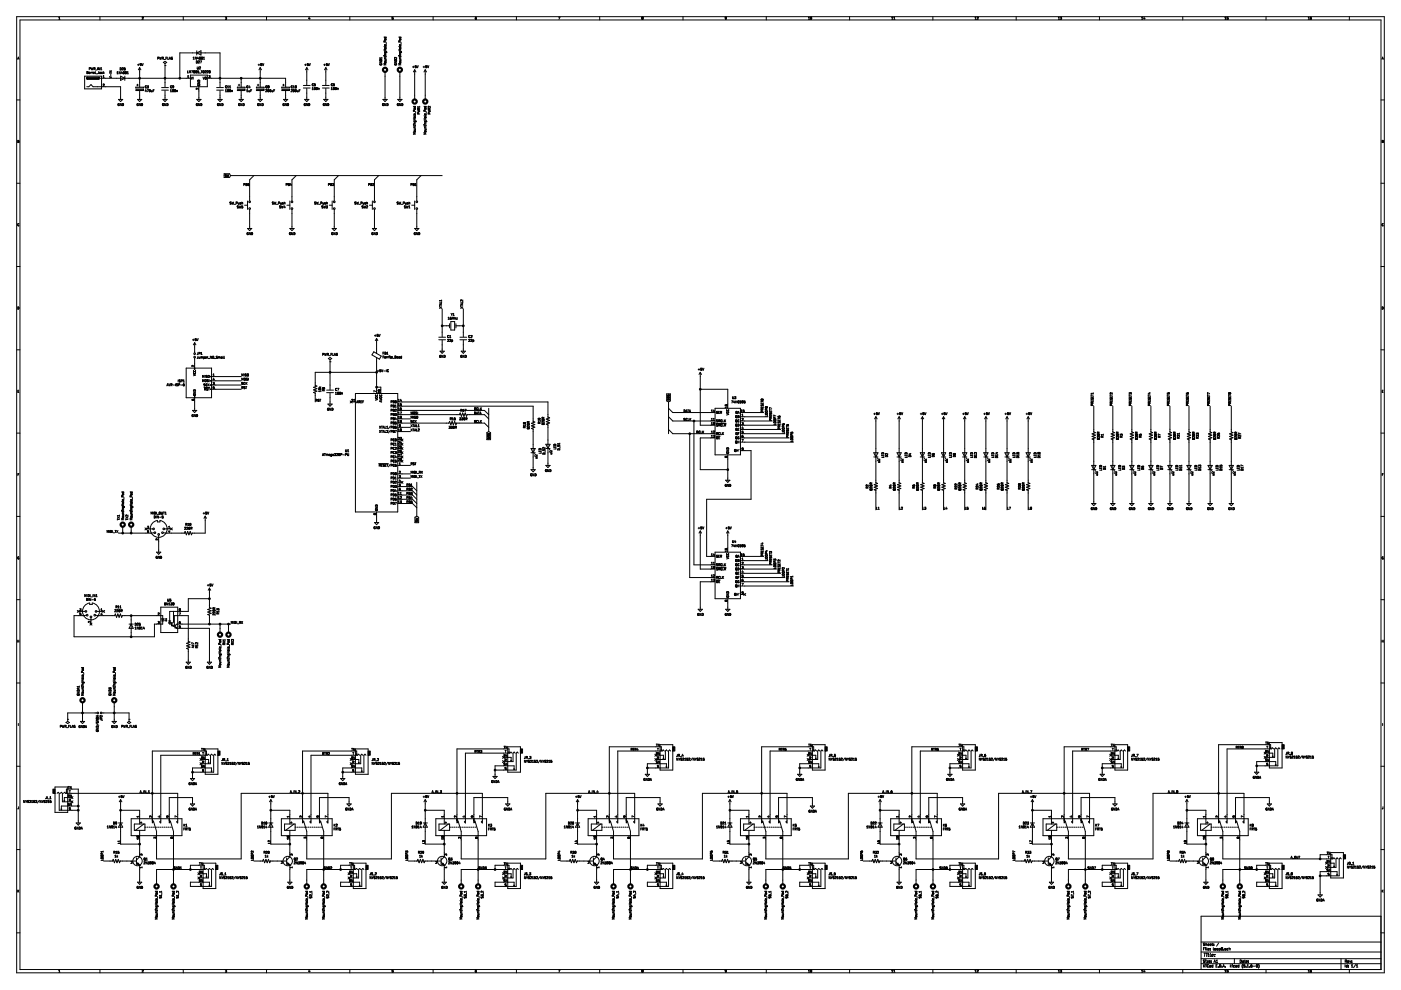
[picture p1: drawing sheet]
<svg xmlns="http://www.w3.org/2000/svg" width="297mm" height="210mm" viewBox="0 0 297 210" stroke-linecap="round" stroke-linejoin="round" font-family="sans-serif">
<path d="M0 0h297v209.9h-297z" fill-rule="evenodd" fill="#fff" stroke="#fff" stroke-width=".21"/>
<g fill="none" stroke="#000" stroke-width=".21">
<path d="M3.5 3.5h290v202.8h-290zM3.7 12.6l.2-.5 .1 .5M3.8 12.4h.2M4.2 4.2h288.6v201.4h-288.6zM12.5 4.1h.2M12.5 3.8l.1-.2v.5M17.9 16.1h3.6v2.7h-3.6zM18.4 18.4h.4l.5-.5 .4 .5h5.9v2.7M18.4 15.4h.2M18.6 16.4l-.3 .2 .3 .2M18.6 15.4l.1 .2M18.7 15.3l-.3-.1v.4h.2"/>
<path d="M18.7 15.3h.1M18.7 15.6h-.1M18.7 15.3l-.1 .1M18.8 15.5l.2 .1M18.9 15.3h.1l.1 .3M18.9 15.5h-.1M19 15.4l-.1 .1M19.1 15.6h-.1M19.1 15.4h-.1M19.1 14.4l-.2-.1v.5M19.1 14.4h.1M19.2 14.4l-.1 .2h-.2"/>
<path d="M19.3 15.3v.3M19.3 15.4h.1M19.3 15.3v.1M19.3 14.3l.1 .5 .1-.3 .1 .3 .1-.5M19.4 15.3h-.1M19.5 15.3v.3M19.6 15.4h-.1M19.6 15.3v.1M19.6 15.3h.1M19.8 15.5l.2-.2-.2 .1v.2h.2M20 14.6l.1 .2M20.1 14.4l-.2-.1v.5"/>
<path d="M20.1 14.4h.1M20.1 14.4v.2h-.2M20.2 15.2l.1 .4M20.2 14.8h.4M20.3 15.7h.4M20.7 14.3v.5M20.9 15.2v.3l-.2 .1M21.1 16.6h19.3M21.1 15.6h.1M21.1 14.3v.5l-.2-.5v.5M21.2 15.3l.1 .1v.2h-.1M21.2 15.3h-.1"/>
<path d="M21.2 3.5v.7M21.3 15.4l-.2 .2M21.3 14.5l.2-.2v.5M21.3 14.8h.3M21.5 15.4l.1 .2h.1M21.5 15.4h.1M21.7 15.3l-.2 .1M21.8 16.5h.3M21.8 17.9l.3 .1-.3 .3h.3M21.8 16.2l.2-.2v.5M21.9 15.2v.4M22 15.4l.1 .2"/>
<path d="M22.1 15.3l-.2 .2M23.2 15h.5l-.5 .3h.5M23.2 16.2l.5 .2-.5 .1M23.2 15.5h.5M23.5 15.7v.4M24.8 15.6h.2M24.8 15.3l.1-.1v.4M25.5 15.2v.4l-.3-.4v.4M25.6 16.1l.9 .5-.9 .4zM25.6 14.4h-.1v.4h.1M25.6 14.4h.1M25.7 14.4v.4"/>
<path d="M25.7 14.8h-.1M25.8 15.2l-.1 .3h.3M25.9 14.4l.2 .1-.2 .3h.2M25.9 15.3v.3M26.3 15.2l-.2 .2 .2 .2M26.3 15.2h.1M26.3 15.6h.1M26.3 14.8h.1M26.3 14.6h.1M26.3 15.2l.1 .1M26.4 15.3v.3M26.4 14.6h-.1"/>
<path d="M26.4 15.6h-.1M26.4 14.4l-.1 .4M26.4 14.4h.1M26.5 16.1v.9M26.5 14.6h.1M26.5 14.6h-.1M26.5 14.4h-.1M26.5 14.6v.2h-.1M26.7 15.2l-.2 .2 .2 .2M26.7 15.2h.1M26.7 15.6h.1M26.8 15.2v.1"/>
<path d="M26.8 15.6h-.1M26.8 15.3v.3M26.8 15.6h.1M27 15.6h.2M27 15.3l.1-.1v.4M28.8 18.5h1.6v.2h-1.6zM29 18h.3M29.2 17.9v.3M29.2 13.7h.3M29.3 13.6v.3M29.6 14.4v4.1M29.6 19.2v1.9"/>
<path d="M29.6 14.4l-.3 .4M29.6 14.4l.3 .4M29.7 13.5v.2h.2M29.7 13.5l.2 .1v.2l-.2 .1M29.7 13.5h.1M29.9 13.7h.1M30.1 13.5l.1 .4 .2-.4M30.3 3.7h-.2M30.3 3.7h.1M30.4 3.7l-.3 .4h.3M30.9 19l-.1 .3h.2M31 19.2v.3"/>
<path d="M31 18.2h-.1l-.1 .2 .1 .2h.1M31.2 19h.3l-.2 .5M31.2 18.2h.3l-.2 .2h.1M31.2 18.6h.1M31.2 18.6h.2M31.4 18.4h.1M31.5 18.4v.2M31.5 18.6h-.1M31.6 19.4h.1M31.7 19.4v.1M31.7 19l-.1 .4M31.7 19.5h.1"/>
<path d="M31.7 19h.1M31.8 19l.1 .4M31.8 19.4v.1M31.9 19.4h-.1M32.1 19.2v.2h.2M32.3 19.2v.3M32.5 19.2h.1M32.7 19h-.2v.5M33.7 12.2l-.3-.1v.5M33.7 12.2h.1M33.7 12.3l-.3 .1M33.7 12.2v.1"/>
<path d="M33.7 12.3h.1M33.8 12.1l.1 .5 .1-.4 .1 .4 .1-.5M34.3 19.1h1.4M34.3 18.6h1.4M34.5 12.4l.1 .2M34.6 12.2l-.2-.1v.5M34.6 12.3l-.2 .1M34.6 12.2h.1M34.6 13.2l.4-.2 .3 .2-.3 .3zM34.6 12.2v.1M34.6 12.3h.1M34.7 12.6h.4"/>
<path d="M35 13.9h.1M35 13.5v5M35 19.2v1.9M35.2 12.3h.1M35.4 12.1h-.2v.5M35.6 12.1v.5h.2M35.9 12.6l.1-.5 .2 .5M35.9 12.4h.2M36.1 19.5h.3M36.2 19.1l.1-.1v.5M36.2 19.1h-.1M36.4 18.2h-.2l-.1 .2 .1 .2h.2"/>
<path d="M36.5 12.1l-.2 .1 .1 .4 .2-.1-.1-.1M36.5 12.1h.1M36.6 19.4h.1M36.6 19.4l.1 .1M36.6 18.2v.2M36.6 18.4v.1M36.6 18.2h.1M36.6 18.2h.2M36.6 18.5h.2M36.7 19.5h.1M36.7 19h.1M36.7 19l-.1 .4"/>
<path d="M36.7 19l.1 .4M36.8 19.4l-.1 .1M36.8 18.2h.1M36.8 19.4h.1M36.8 18.2v.3l-.2 .1M36.8 18.4v.1M36.8 18.4h.1M37 19.4h.1M37 19.4l.1 .1M37.1 19l-.1 .4M37.1 19h.1M37.2 19v.4"/>
<path d="M37.2 19.4l-.1 .1M37.2 19.4h.1M37.5 19.2l-.1 .3M37.5 19.2h.1M37.6 19.2h.1M37.6 19.2v.3M38.1 16.6v-5.4h8.5v7.3M38.9 3.5v.7M39.8 15v.5h.2M39.8 16.5h.2M39.8 16.2l.1-.2v.5M40.1 15.5v-.5l.2 .3 .1-.3v.5"/>
<path d="M40.4 15.9h3.6v2.5h-3.6zM40.5 16.3l.2 .5 .1-.5M40.6 15h.3l-.2 .5M40.9 12.6h.3M40.9 12.2l.2-.1v.5M41 16.3v.5M41 15.1h.1M41 15.1l.1 .1M41.1 15.2h.1M41.1 15.1h-.1M41.1 15.4h.1M41.1 15l.2 .1"/>
<path d="M41.1 15v.1M41.1 15.2v.2M41.2 15.2h.1M41.3 15.2v.1M41.3 15.1h.1M41.3 15.3l-.2 .1M41.3 15.1l-.1 .1M41.5 15.1v.3M41.5 15.4h.1M41.5 15.4h.2M41.5 15h.2M41.5 15v.1"/>
<path d="M41.6 18.9h.1M41.6 12.9l.3 .1-.1 .3-.2 .1zM41.6 18.9v.1M41.6 12.1v.5l-.2-.5v.5M41.7 15v.1M41.7 15.1v.3M41.7 15.4h.1M41.7 18.7l-.1 .2M41.7 18.7h.1M41.7 10.8v.9M41.7 11.2l.9-.4v.9zM41.7 18.7l.3 .3v-.3"/>
<path d="M41.8 14.2v.4M41.8 14.6h.1M41.9 17.5h.5l-.5 .2h.5M41.9 17.9l.1 .3 .4-.2M41.9 12.1l-.1 .3h.3M42 17h.3l.1 .2h-.5zM42.1 12.3v.3M42.1 12.9l-.1 .1M42.1 14.2v.4h-.3M42.1 12.9l.2 .1M42.1 12.9h.1M42.1 15h-.2v.2h.2v.2h-.2"/>
<path d="M42.2 18.4v2.7M42.2 18h.2M42.2 15.5h.4M42.3 13h.1M42.3 13l-.3 .4h.3M42.4 18h.1M42.4 14.2h-.1M42.4 14.2h.1M42.5 12.9h.2l-.1 .5M42.5 12.1l-.2 .2 .2 .2M42.5 12.1h.1M42.5 12.1v.4"/>
<path d="M42.5 12.5h.1M42.5 14.2h.1M42.5 14.2v.1M42.5 14.3l-.3 .3h.3M42.6 15h.3M42.7 15v.5M42.8 12.1l.2 .2-.2 .3-.1-.1zM43 16.3l.2 .5 .1-.5M43.1 12.6h.3M43.1 12.2l.1-.1v.5M43.5 15.1h.2l-.2 .4h.2M43.9 15.1h.3l-.3 .4h.3"/>
<path d="M44 16.6h16.6v1.9M44.3 16h.2l-.1 .2h.1M44.4 15.1v.3M44.4 15.4h.1M44.4 15h.1M44.4 15v.1M44.5 16.2v.1M44.5 15v.1M44.5 16.3v.2l-.2-.1M44.5 15.1v.3M44.5 15.4h.1M45.9 19.1h1.5"/>
<path d="M45.9 18.6h1.5M46.6 19.2v1.9M47.8 3.6h.2l-.1 .2 .1 .2-.2 .1M47.8 4v.1M47.8 4.1h.1M47.8 19.5h.2M47.8 19.1l.1-.1v.5M47.8 19.1h.1M48.1 18.2h-.2l-.1 .2 .1 .2h.2M48.2 18.6h.3M48.2 18.3l.2-.1v.4M48.2 19.4h.1"/>
<path d="M48.3 19.4v.1M48.3 19.5h.1M48.3 19h.1M48.3 19l-.1 .4M48.4 19l.1 .4M48.4 19.4v.1M48.5 19.4h-.1M48.7 18.6h.2M48.7 18.3l.1-.1v.4M48.7 19.1l.1 .4M48.7 19v.1M48.8 19h-.1"/>
<path d="M48.8 19h.1M48.8 19l.1 .4M48.8 19.4v.1M48.9 19.4h-.1M48.9 19.4h.1M49.1 19.2v.3M49.2 19.2h-.1M49.2 19.2h.1M49.3 19.2v.3M50.3 18.5h1.6v.2h-1.6zM50.5 18h.4M50.7 17.9v.3"/>
<path d="M51.1 16.6v1.9M51.1 19.2v1.9M52.3 19.5h.3M52.3 19.1l.1-.1v.5M52.3 18.6h.1M52.3 18.3v.3M52.4 18.6h.1M52.4 18.2l-.1 .1M52.5 18.6h.1M52.5 18.2h.1M52.5 18.2h-.1M52.6 18.6h-.1"/>
<path d="M52.6 18.2h.1M52.6 18.6h.1M52.7 19.2l.1 .2M52.8 19.4v.1M52.8 19.5h.1M52.9 18.2l-.2 .3h.3M52.9 19.4v.1M52.9 19.2v.3M52.9 19.4h.1M53 18.3v.3M53.2 19.2h.1M53.4 19h-.2v.5"/>
<path d="M54.4 18.5h1.6v.2h-1.6zM54.5 18h.4M54.7 13.7h.4M54.7 17.9v.3M54.9 13.6v.3M55.2 14.4l-.3 .4M55.2 14.4v4.1M55.2 19.2v1.9M55.2 14.4l.2 .4M55.3 13.9h.1M55.3 13.9h.2M55.3 13.7h.1"/>
<path d="M55.3 13.7h.2M55.5 13.7h.1M55.5 13.5h-.2v.2M55.5 13.7v.2M55.5 13.9h.1M55.6 13.5l.2 .4 .1-.4M56.4 19h.1M56.4 19l-.1 .1M56.5 3.5v.7M56.5 19l.1 .1M56.6 19.1l-.3 .4h.3M56.6 18.2l-.3 .2 .1 .2h.2"/>
<path d="M56.6 18.2h.1M56.6 18.6h.1M56.8 18.3h.1M56.8 19.1v.3h.2M56.8 18.3v.1M56.8 18.2v.1M56.8 18.6h.1M56.8 19h.2M56.8 19v.1M56.8 18.2l.2 .1M56.8 18.4h.1M56.8 18.2h.1"/>
<path d="M56.9 18.4l-.1 .2M56.9 18.4h.1M57 18.4h.1M57 19v.1M57 19.1v.3M57 19.4h.1M57 18.4v.1M57 18.5l-.2 .1M57 18.3h.1M57 18.3v.1M57.2 19.1v.3h.2M57.3 19h.1"/>
<path d="M57.3 19l-.1 .1M57.4 19v.1M57.4 19.1v.3M57.4 19.4h.1M57.6 19.2l.1 .2h.1M57.8 19.2v.3M57.8 19.4h.1M58 19.2h.2M58.3 19h-.3v.5M59.7 18.5h1.7v.2h-1.7zM59.9 18h.4M60.1 17.9v.3"/>
<path d="M60.6 19.2v1.9M61.9 19l-.2 .1M61.9 19h.1M61.9 19l.1 .2-.3 .3h.3M62 18.2h-.2l-.1 .2 .1 .2h.2M62.2 18.6h.2M62.2 18.3l.1-.1v.4M62.2 19.4h.1M62.2 19.4l.1 .1M62.2 19v.4M62.3 19h.1M62.3 19h-.1"/>
<path d="M62.3 19l.1 .1M62.4 19.1l-.1 .4M62.6 19.4h.1M62.6 19.4l.1 .1M62.6 18.6h.1M62.6 18.2v.4M62.7 18.2l.2 .2-.2 .2M62.7 18.2h-.1M62.7 19.5h.1M62.7 19h.1M62.7 19l-.1 .4M62.7 19l.1 .4"/>
<path d="M62.8 19.4l-.1 .1M62.8 19.4h.1M63 19.2v.2h.2M63.2 19.2v.3M63.4 19.2h.2M63.6 19h-.2v.5M64.3 18.7h1.5M64.3 18.1h1.5M64.6 13.7h.3M64.8 13.6v.3M65 14.4v3.6M65 18.7v2.4"/>
<path d="M65 14.4l-.2 .4M65 14.4l.3 .4M65.1 13.9h.1M65.1 13.9h.2M65.1 13.7h.2M65.1 13.7h.1M65.3 13.7h.1M65.4 13.5h-.3v.2M65.4 13.7v.2M65.4 13.9h-.1M65.5 13.5l.2 .4 .1-.4M65.6 3.6l-.2 .3h.3"/>
<path d="M65.7 3.8v.3M66.2 19h.2M66.2 18.7l.1-.1v.4M66.5 17.8h-.2l-.1 .1 .1 .3 .2-.1M66.6 18.1l.1 .1M66.7 18.2h.1M66.7 17.9l.2 .1-.2 .2M66.7 17.9h.1M66.7 18.6h.1M66.7 19h.1M66.7 18.6l-.1 .1 .1 .3M66.8 18.6l.1 .1-.1 .3"/>
<path d="M66.9 17.7h-.2v.2M67.1 18.6l.2 .1-.1 .3zM67.5 18.7v.3M67.5 18.7v.1M67.5 18.7h.1M67.6 18.7h.1M67.7 18.7v.3M68.4 18.7h1.4M68.4 18.1h1.4M68.6 13.7h.4M68.8 13.6v.3M69.1 14.4v3.6"/>
<path d="M69.1 18.7v2.4M69.1 14.4l-.3 .4M69.1 14.4l.2 .4M69.2 13.9h.1M69.2 13.9h.2M69.2 13.7h.2M69.2 13.7h.1M69.4 13.7h.1M69.4 13.5h-.2v.2M69.4 13.7v.2M69.4 13.9h.1M69.6 13.5l.1 .4 .1-.4"/>
<path d="M70.2 19h.3M70.2 18.7l.1-.1v.4M70.4 18.2h.1M70.4 17.7l-.2 .2 .2 .3M70.4 17.7h.1M70.4 17.7l.1 .1M70.5 18.1l-.1 .1M70.7 18l.1-.1 .1 .2M70.7 19h.1M70.7 18.6v.4M70.7 18.6l.2 .1-.2 .3M70.7 18.6h.1"/>
<path d="M70.9 17.7l-.2 .1v.3h.2M70.9 18.1h.1M71.1 18.6v.4M71.1 19h.1M71.1 18.6h.2M71.1 19h.2M71.1 18.6h.1M71.3 18.6h.1M71.3 18.6v.4M71.3 19h.1M71.5 18.7v.3M71.5 18.7v.1"/>
<path d="M71.6 18.7h.1M71.6 18.7h-.1M71.7 18.7h.1M71.7 18.7v.3M74.2 3.5v.7M80.5 13.1h.5l-.5 .2h.5M80.5 13.5l.1 .3 .4-.2M80.6 12.6h.3l.1 .2h-.5zM80.6 12.4h.1M80.8 13.6h.2M81 12.2v.2M81 13.6h.1"/>
<path d="M81 12.3h-.5l.1 .1M81.4 7.9h.4v.2M81.4 11.8h.1M81.4 10.7h.5M81.4 10.5h.5M81.6 9.5v.2l.3-.2M81.6 8.3v.2M81.6 11.9v.2M81.6 12.6h.3M81.6 11.8h.3M81.6 11.6h.3M81.6 7.9v.1"/>
<path d="M81.6 9.5l.1 .2M81.6 13.2v.1M81.6 11.5v.1M81.6 10.3h.1M81.6 9.5h.1M81.6 8.3h.1M81.6 8v.1M81.6 13.3h.2M81.6 10.3h.2M81.6 8.1h.2M81.6 10.5v.2M81.6 8.9v-.2h-.2v.2h.5"/>
<path d="M81.6 15.3v5.8M81.7 8.3l.1 .2v-.2h-.2M81.8 10.1h-.2v.2M81.8 13l-.2 .1v.1M81.8 13v.1M81.8 10.1h.1M81.8 10.1v.2M81.8 13.1v.2M81.8 13.3h.1M81.8 12.6v.1M81.8 11.2h.1M81.8 10.3h.1"/>
<path d="M81.8 8.1h.1M81.8 11v.2M81.8 12.7v.1h-.2M81.8 9.5h.1M81.9 12.2l-.3 .1v.1h.3M81.9 13.5h-.5l.3 .1-.3 .2h.5M81.9 11.9l-.5 .1M81.9 11.4h-.3v.1M81.9 9.8l-.5 .1M81.9 9v.4M82 11.2l-.1-.2h-.3v.1l.2 .1M83.4 3.6h-.3v.2h.3"/>
<path d="M83.4 3.8v.1M83.4 3.9l-.1 .2-.2-.1M83.6 13.1h.5l-.5 .2h.5M83.7 13.5l.1 .3 .3-.2M83.7 12.2v.2M83.7 12.4h.1M83.7 12.2h.1M83.7 12.6h.3l.1 .2h-.5zM83.8 12.2l.3 .2v-.2M84 12.6h.1M84 13.5l-.1 .1M84 13.5h.1"/>
<path d="M84.1 13.5v.1M84.1 13.6h.1M84.5 7.9h.5v.1M84.6 11.8h.1M84.5 10.7h.5M84.5 10.5h.5M84.6 8.7l-.1 .2h.5M84.6 8.7h.1M84.7 12.4h.3M84.7 9.5l.1 .2 .2-.2M84.7 8.3v.2M84.7 11.9v.2"/>
<path d="M84.7 12.6h.3M84.7 11.8h.3M84.7 11.6h.3M84.7 8.3h.3l-.1 .2M84.7 7.9v.2M84.7 11.5v.1M84.7 9.5h.1M84.7 9.5l.1 .2M84.7 8.3h.1M84.7 11.2v-.2h.4v.2M84.7 10.1v.2M84.7 13.1v.2"/>
<path d="M84.7 13.3h.1M84.7 11.2h.1M84.7 10.3h.1M84.7 8.7h.1M84.7 8.1h.1M84.8 8.7v.2M84.8 10.5v.2M84.8 15.3v5.8M84.8 10.1h.2v.2M84.8 13l.2 .1v.1M84.8 13l-.1 .1M84.8 10.1h-.1"/>
<path d="M84.8 8.3v.2M84.8 8.5h.1M84.9 12.6l.1 .1M84.9 13.3h-.1M84.9 10.3h-.1M84.9 8.1h-.1M85 11v.1l-.2 .1M85 12.7v.1h-.3M85 13.2l-.1 .1M85 10.3h-.1M85 9.5h.1M85 8l-.1 .1"/>
<path d="M85 11.9l-.5 .1M85 11.4h-.3v.1M85 12.2l-.3 .1v.1M85 13.5h-.5l.4 .1-.4 .2h.5M85 9.8l-.5 .1M85 9v.4M87.5 14.2h.3M87.6 14v.4M87.9 14.8l-.3 .5M87.9 14.8v6.3M87.9 14.8l.3 .5M88 14.3l.2 .1"/>
<path d="M88.2 14.1h.1M88.2 14.3v.1M88.2 13.9h-.2v.2h.2M88.2 14.1l.1 .1M88.3 14.2l-.1 .1M88.4 13.9l.1 .5 .2-.5M89.7 14.2h.4M89.9 14v.4M90.2 14.8l-.3 .5M90.2 14.8v6.3M90.2 14.8l.2 .5M90.5 13.9h-.2l-.1 .2h.3"/>
<path d="M90.5 14.1v.1M90.5 14.2v.1h-.3M90.6 13.9l.2 .5 .1-.5M91.8 3.5v.7M101 3.6l-.2 .1v.3l.1 .1 .1-.2M101 3.8l-.2 .1M101 3.8v.1M109.5 3.5v.7M118.4 3.6h.3l-.2 .5M127.1 3.5v.7M136.1 3.9l.1 .2 .1-.2M136.1 3.7l.1 .1"/>
<path d="M136.1 3.7h.2M136.1 3.7h.1M136.1 3.8v.1M136.2 3.8h.1M136.2 3.8h-.1M136.3 3.8h.1M136.3 3.7h.1M136.3 3.8v.1M136.3 3.7v.1M144.8 3.5v.7M153.8 3.7v.2M153.8 3.9h.1"/>
<path d="M153.8 3.7h.2M153.8 3.9h.2M153.8 3.7h.1M154 3.7h.1M154 3.7v.3l-.2 .1M154 3.9h.1M154 3.8v.1M162.5 3.5v.7M171.4 4.1h.3M171.4 3.8l.1-.2v.5M171.9 3.7v.4l.2-.1v-.3M171.9 3.7h.1"/>
<path d="M172 3.7h.1M180.1 3.5v.7M189.1 4.1h.2M189.1 3.8l.1-.2v.5M189.5 4.1h.3M189.5 3.8l.1-.2v.5M197.8 3.5v.7M206.7 4.1h.3M206.7 3.8l.2-.2v.5M207.3 3.6l-.1 .1M207.3 3.6l.1 .1M207.4 3.7l-.3 .4h.3"/>
<path d="M215.4 3.5v.7M224.4 4.1h.2M224.4 3.8l.1-.2v.5M224.8 3.6h.3l-.2 .2h.2M224.8 4v.1M224.8 4.1h.1M225.1 3.8v.1M225.1 3.9l-.2 .2M233.1 3.5v.7M242 4.1h.3M242.1 3.7l.1-.1v.5M242.1 3.7l-.1 .1"/>
<path d="M242.6 3.6l-.1 .3h.3M242.7 3.8v.3M250.8 3.5v.7M259.7 4.1h.3M259.7 3.7l.1-.1v.5M259.7 3.7v.1M260.4 3.6h-.2l-.1 .2h.3v.2h-.3M268.4 3.5v.7M277.4 4.1h.2M277.4 3.8l.1-.2v.5M278 3.6l-.2 .1v.3l.2 .1 .1-.2M278 3.8l-.2 .1"/>
<path d="M278 3.8l.1 .1M286.1 3.5v.7M293 12.6l.1-.5 .2 .5M293 12.4h.3M3.5 21.2h.7M3.5 38.9h.7M3.8 30h.1M3.9 30h.1M4 29.8h-.2v.4h.2v-.2M4 29.8h.1M4 30h-.1M4 30h.1"/>
<path d="M4 29.8v.1M4 29.9v.1M25.1 22l.1 .4M25.1 22h.2M25.1 22h.1M25.1 21.1h.9l-.4 .4zM25.2 22.4h.1M25.2 22.2l.1 .2M25.3 22.4h-.1M25.3 22.4h.1M25.7 22v.4l-.2-.4v.4M26 22h.1a.24 .24 0 0 1 .1 .3 .24 .24 0 0 1-.2 .1z"/>
<path d="M26.2 22.3h.1M29.2 21.1h.9l-.5 .4zM29.2 22.2l.1 .2M29.3 22l-.3 .1 .1 .3h.2M29.3 22.4h.1M29.8 22v.4l-.3-.4v.4M30 22h.2a.24 .24 0 0 1 0 .3 .24 .24 0 0 1-.2 .1zM30.2 22.3h.1M34.4 22.3h.1M34.5 21.1h.9l-.4 .4zM34.6 22.2l.1 .2-.2-.1M34.7 22h-.2l-.1 .3"/>
<path d="M35.2 22v.4l-.3-.4v.4M35.4 22a.23 .23 0 0 1 .2 .2 .23 .23 0 0 1-.2 .2zM35.5 22h.1M41.7 21.1h.9l-.4 .4zM41.8 22.2l.1 .2M41.9 22l-.3 .1 .1 .3h.2M41.9 22.4h.1M42.3 22v.4l-.2-.4v.4M42.5 22h.2a.24 .24 0 0 1 .1 .3 .24 .24 0 0 1-.3 .1zM42.8 22.3h.1M46.1 22.3h.1M46.2 21.1h.9l-.5 .4z"/>
<path d="M46.3 22.2v.2l-.2-.1M46.3 22h-.2v.3M46.8 22v.4l-.2-.4v.4M47 22a.23 .23 0 0 1 .3 .2 .23 .23 0 0 1-.3 .2zM47.2 22h.1M47.5 36.8h1.2l.2 .4-.2 .4h-1.2zM47.7 37.4h.2M47.8 37v.1M47.8 37.1v.1M47.8 37.2l.2 .1M47.8 37h.1M47.8 37h.2"/>
<path d="M47.9 37.4h.1M48 37.4h-.1M48 37.3v.1M48.1 37l.1 .4 .1-.3 .1 .3 .1-.4M48.9 37.2h44.8M50.6 22.3h.1M50.6 22.3l.2 .1M50.7 21.1h.9l-.5 .4zM50.8 22.2l.1 .2M50.8 22h-.2v.3M50.9 22.4h-.1M51.3 22v.4l-.3-.4v.4"/>
<path d="M51.5 22h.2a.24 .24 0 0 1 .1 .3 .24 .24 0 0 1-.3 .1zM51.8 22.3h-.1M51.9 38.9v.1M51.9 38.9h-.2v.5M51.9 39.1h-.2M51.9 39v.1M51.9 39.1h.1M52.1 39.1h.2M52.3 39.1l.1 .2M52.4 39l-.3-.1v.5l.2-.1M52.4 39.3h-.1M52.4 39h.1"/>
<path d="M52.4 39l-.1 .1M52.6 39.3h.2M52.8 39.1h.1M52.8 39.1v.2M52.8 38.9h-.2v.2h.2M52.8 39.3h.1M53.8 37.2l-.9 .9v4.5M54.6 22.3h.1M54.7 21.1h.9l-.4 .4zM54.8 22.2l.1 .2-.2-.1M54.9 22h-.2l-.1 .3M55.3 22v.4l-.2-.4v.4"/>
<path d="M55.6 22l.2 .1-.1 .3h-.1zM60 22l.2 .4M60.1 22h.1M60.1 22h-.1M60.1 21.1h.9l-.4 .4zM60.2 22.4h.1M60.2 22.2l.1 .2M60.3 22.4h-.1M60.7 39.1h.1M60.7 22v.4l-.2-.4v.4M60.9 39.1v-.1l-.2-.1v.5M60.9 39.1h-.1"/>
<path d="M60.9 22h.2a.24 .24 0 0 1 .1 .3 .24 .24 0 0 1-.3 .1zM61.1 39.1h.1M61.2 22.3h-.1M61.2 39.1l.1 .2M61.3 39l-.2-.1v.5l.2-.1M61.3 39h.1M61.3 39.3h.1M61.3 39l-.1 .1M61.6 38.9l-.1 .3h.3M61.7 39.1v.3M62.8 37.2l-.9 .9v4.5M64.5 22.3h.1"/>
<path d="M64.6 21.1h.9l-.5 .4zM64.7 22.2v.2l-.2-.1M64.7 22h-.2v.3M65.2 22v.4l-.2-.4v.4M65.4 22a.23 .23 0 0 1 .3 .2 .23 .23 0 0 1-.3 .2zM65.6 22h.1M68.6 22l.1 .4M68.6 22h.2M68.6 22h.1M68.6 21.1h.9l-.4 .4zM68.7 22.4h.1M68.7 22.2v.2"/>
<path d="M69.2 22v.4l-.2-.4v.4M69.5 22a.23 .23 0 0 1 .2 .2 .23 .23 0 0 1-.2 .2zM69.6 22h.1M69.8 38.9h-.2v.5M69.8 39.1h-.2M69.8 38.9l.1 .1M69.9 39v.1M69.9 39.1h-.1M70.1 39.1h.2M70.3 38.9h-.2v.5l.2-.1M70.3 38.9v.1M70.3 39.1v.2"/>
<path d="M70.3 39h.1M70.3 39v.1M70.3 39.3h.1M70.5 38.9h.3l-.2 .2 .1 .2h-.2M70.5 39.3h.1M71.8 37.2l-.9 .9v4.5M78.1 39.1h.2M78.4 39.1v-.1l-.3-.1v.5M78.4 39.1h-.1M78.6 39.1h.1M78.7 39.1l.1 .2M78.8 39.1h-.1"/>
<path d="M78.8 39h.1M78.8 39l-.2-.1v.5l.2-.1M78.8 39.3h.1M78.8 39v.1M79 38.9h.2M79 38.9v.1M79.2 38.9l.1 .1M79.3 39h.1M79.3 39l-.3 .4h.3M80.3 37.2l-.9 .9v4.5M81.1 22l.1 .4M81.2 22h.1"/>
<path d="M81.2 22h-.1M81.2 21.1h.9l-.5 .4zM81.2 22.4h.1M81.3 22.2v.2M81.8 22v.4l-.3-.4v.4M82 22a.23 .23 0 0 1 .3 .2 .23 .23 0 0 1-.3 .2zM82.2 22h.1M84.3 22l.1 .4M84.3 22h.2M84.3 22h.1M84.3 21.1h.9l-.4 .4zM84.4 22.4h.1"/>
<path d="M84.4 22.2l.1 .2M84.5 22.4h-.1M84.5 22.4h.1M84.9 22v.4l-.2-.4v.4M85.2 22h.1a.24 .24 0 0 1 .1 .3 .24 .24 0 0 1-.2 .1zM85.4 22.3h.1M87.3 39.1h-.2M87.3 38.9h-.2v.5M87.3 38.9l.1 .1M87.4 39v.1M87.4 39.1h-.1M87.6 39.1h.2"/>
<path d="M87.6 22.6h.5v.1h-.3M87.7 26.5h.1M87.6 25.4h.5M87.6 25.2h.5M87.7 23.4l-.1 .2h.5M87.7 26.4v.1M87.7 23.4h.1M87.8 38.9v.1M87.8 38.9h-.2v.5l.2-.1M87.8 39.1v.2M87.8 39h.1M87.8 25.6h.3l.1 .2"/>
<path d="M87.8 27.3h.3M87.8 27.1h.3M87.8 26.5h.3M87.8 26.2h.3M87.8 26.6v.2M87.8 39.3h.1M87.8 39v.1M87.8 26.2h.1M87.8 27.8l.2-.1 .1 .2h-.3zM87.8 25.6l.1 .3 .2-.1v-.2M87.8 24.8h.2l.1 .1-.3 .1zM87.8 24.3l.1-.2v.2"/>
<path d="M87.8 27.9h.1M87.8 22.6v.1M87.8 26.1v.1M87.8 26.9v.2M87.8 24.9v.1M87.8 24.3h.1M87.8 22.7h.1M87.8 23.4h.1M87.9 26.9h.2M87.9 26.1h.2M87.9 26.9h-.1M87.9 26.1h-.1"/>
<path d="M87.9 25.2v.2M87.9 23.4v.2M87.9 23l.2 .2v-.2h-.3v.2M88 39l.1-.1v.5M88 39.4h.2M88 27.3l.1 .1M88.1 27.4v.1h-.3M88.1 24.2h.1M88.1 28.2h-.5l.4 .1-.4 .1h.5M88.1 26.6l-.5 .1M88.1 24.5l-.5 .1M88.1 24.2l-.2 .1"/>
<path d="M88.1 23.7v.4M88.5 23.4l.5 .1-.3 .1 .3 .1-.5 .1M88.6 24l-.1 .2h.5M88.6 23l-.1 .2h.5M88.6 23.9h.1M88.6 23h.1M88.6 23.9v.1M88.7 23h.1M88.7 23.9l.1 .1M88.8 24v.2M88.8 23v.2M89 23l-.2 .1"/>
<path d="M89 22.7h-.5l.2 .1M89 22.5v.3M89.3 37.2l-.9 .9v4.5M89.9 22.6h.4v.1h-.2M89.9 26.5h.1M89.9 25.4h.4M89.9 25.2h.4M89.9 26.4v.1M90 23l.1 .2M90 24.2l.1 .1 .2-.1M90 26.6v.2M90 27.3h.3"/>
<path d="M90 26.5h.3M90 26.2h.3M90.1 27.9h.1M90.1 22.6v.1M90.1 26.2h.1M90.1 24.9v.1M90.1 24.2h-.1M90.1 24.2l.1 .1M90.1 23h-.1M90.1 22.7h.1M90.1 27.9l.1 .1M90.1 25h.1"/>
<path d="M90.1 25.2v.2M90.1 23.6v-.2h-.2v.2h.4M90.1 23l.2 .2v-.2h-.2M90.2 27.7l-.1 .1v.1M90.2 24.8h-.1v.1M90.2 27.7h.1M90.2 24.8h.1M90.3 27.3v.1M90.3 27.7v.2M90.3 27.9l-.1 .1M90.3 24.8v.2M90.3 25.8l-.1 .1"/>
<path d="M90.3 25h-.1M90.3 25.6v.2M90.3 27.4v.1h-.3M90.3 24.2h.1M90.3 28.2h-.4l.3 .1-.3 .1h.4M90.3 26.1h-.2v.1M90.3 26.9l-.3 .1 .3 .1M90.3 26.6l-.4 .1M90.3 24.5l-.4 .1M90.4 23.7v.4M90.5 25.8l-.1-.2h-.4l.1 .2 .1 .1M90.8 23.4l.4 .1-.3 .1 .3 .1-.4 .1"/>
<path d="M90.8 24v.2h.4M90.8 23v.2h.4M90.8 22.8h.1M90.8 23.9v.1M90.8 23.9l.2 .1v.2M90.8 23h.2v.2M90.8 23h.1M91.2 22.5v.3l-.3-.3-.1 .3M91.2 23l-.2 .1M292.8 21.2h.7M292.8 38.9h.7M293 30h.2"/>
<path d="M293.2 30l.1 .1M293.2 29.8h-.2v.4h.2M293.2 29.8h.1M293.2 30h.1M293.2 29.8v.1M293.2 30.2h.1M293.2 29.9v.1M293.3 30.2h-.1M293.3 30.1v.1M3.5 56.5h.7M4 47.5l-.2-.1-.1 .2 .1 .3 .2-.1M48.7 42.9v.1"/>
<path d="M48.7 43.3h.3M48.7 43h.1M48.8 43h.1M48.8 43l.2 .1M49 43.1h.1M49 43.2v.1M49 43.1v.1M49 42.9h-.3M49.2 42.8l.1 .5v-.3l.1 .3 .1-.5M49.6 43.3h.3M50 43.1l.3-.1v-.1l-.3-.1v.5M50.3 43.8l.1 .1"/>
<path d="M50.4 43.9l.1 .1-.2 .1M50.5 43v.3h.2M50.5 43.7h-.2v.1M50.7 43v.3M50.7 43.6l.1 .5 .1-.3 .1 .3 .1-.5M50.7 43.2v.1M50.9 43.1h.1M50.9 43.3h.1M50.9 43v.1M51 43h-.1M51 43.1l.1 .1M51 43h.1"/>
<path d="M51.1 43.3h-.1M51.1 43.2h.1M51.1 43.2v.1M51.2 44l.2 .1M51.3 43.8l-.1 .1M51.3 42.8v.5M51.3 43h.1M51.4 43h.1M51.4 43.8h-.1M51.4 43.8h.1M51.4 43.8v.3M51.4 43l.1 .3"/>
<path d="M51.4 44.1h.1M51.5 43.6h-.2l-.1 .3M51.9 43.5h.6M52.5 48.4h.9l-.5 .5zM52.5 42.6v1.8M52.6 49.6l.1 .1M52.6 49.3l-.2 .2 .1 .2h.1M52.7 49.7h-.1M52.9 44.4v4M53.1 49.3v.5l-.3-.5v.5M53.3 49.3a.23 .23 0 0 1 .3 .2 .23 .23 0 0 1-.3 .3zM53.5 49.4h.1"/>
<path d="M57.7 43.3h.2M57.7 43l.2 .1M57.7 42.9v.1M57.9 43.1h.1M58 43.1v.1M58 43.2l-.1 .1M58 42.9h-.3M58.1 42.8l.1 .5 .1-.3 .1 .3 .1-.5M58.6 43.3h.3M59.2 42.9l-.2-.1v.5M59.2 43l-.2 .1M59.2 42.9h.1"/>
<path d="M59.3 42.9v.1M59.3 43h-.1M59.5 43v.3l.2-.3M59.5 43.7h-.2l.2 .3-.2 .1M59.7 43.6l.1 .5 .1-.3v.3l.2-.5M59.9 43.1h.1M59.9 43.3h.1M59.9 43v.1M59.9 43h.1M60 43.1v.1M60 43h.1M60 43.3h.1"/>
<path d="M60 43.2h.1M60.1 43.2l-.1 .1M60.1 43.2h.1M60.2 42.8v.5M60.2 43h.2v.3M60.3 43.6l-.1 .3h.3M60.4 43.8v.3M60.8 43.5h.7M61.4 49.4v.3h.2l-.1-.1M61.4 49.4h.1M61.5 48.4h.8l-.4 .5zM61.5 42.6v1.8"/>
<path d="M61.6 49.3l-.2 .1M61.9 44.4v4M62.1 49.3v.5l-.3-.5v.5M62.3 49.3l.2 .1v.3l-.2 .1zM66.7 43l.3 .2-.3 .1M66.7 42.9v.1M66.7 42.9h.1M66.7 42.9h.3M67.1 42.8l.1 .5 .1-.3 .1 .3 .1-.5M67.5 43.3h.4M68.2 42.9h.1M68.2 42.9l-.2-.1v.5"/>
<path d="M68.2 43l-.2 .1M68.2 44.1h.2M68.2 42.9v.1M68.2 43h.1M68.3 43.8h.1M68.3 43.7v.1M68.3 43.7h.2M68.3 43.8l.1 .1M68.3 43.7h.1M68.4 43.9h.1M68.4 43l.2 .3M68.4 44.1h.1"/>
<path d="M68.5 43.9v.1M68.5 44l-.1 .1M68.6 43.3h.1M68.6 43v.3M68.6 43.6l.1 .5 .1-.3 .1 .3 .1-.5M68.8 43.1l.2 .1M68.8 43v.1M69 43h-.2M69 43.2l-.2 .1M69 43.2h.1M69.1 43.6h.3v.2M69.2 43h.2v.3"/>
<path d="M69.2 42.8v.5M69.4 43.8v.1M69.4 43.9v.2l-.3-.1M69.8 43.5h.6M70.3 49.4l.1 .3h.2l-.1-.1M70.4 49.4h-.1M70.4 48.4h.9l-.4 .5zM70.4 42.6v1.8M70.6 49.3l-.2 .1M70.9 44.4v4M71 49.3v.5l-.2-.5v.5M71.3 49.3h.1a.24 .24 0 0 1 .1 .3 .24 .24 0 0 1-.2 .2z"/>
<path d="M71.5 49.7h-.1M75.2 43.3h.2M75.2 43l.2 .1M75.2 42.9v.1M75.4 43.1h.1M75.4 43.2v.1M75.4 43.1v.1M75.5 42.9h-.3M75.6 42.8l.1 .5 .1-.3 .1 .3 .1-.5M76.1 43.3h.3M76.7 42.9l-.2-.1v.5M76.7 43l-.2 .1"/>
<path d="M76.7 42.9h.1M76.8 42.9v.1M76.8 43h-.1M77 43v.3M77 43.9v.1M77 43.3h.1M77 43.7h-.2l.2 .2M77 44l-.2 .1M77.1 43.3h.1M77.2 43l-.1 .3M77.2 43.6l.1 .5 .1-.3v.3l.1-.5M77.3 43.3h.2"/>
<path d="M77.3 43.1h.2M77.3 43v.1M77.4 43h-.1M77.4 43h.1M77.5 43.1v.1M77.5 43h.1M77.5 43.3h.1M77.5 43.2h.1M77.5 43.2v.1M77.7 43.7h.2M77.7 43.7h.1M77.7 43h.2v.3"/>
<path d="M77.7 42.8v.5M77.9 43.7h.1M77.9 43.7l-.2 .4h.2M78.3 43.5h.6M78.9 49.4v.3h.2l-.1-.1M78.9 49.4h.1M78.9 48.4h.9l-.4 .5zM78.9 42.6v1.8M79.1 49.3l-.2 .1M79.4 44.4v4M79.6 49.3v.5l-.3-.5v.5M79.8 49.3l.2 .1v.3l-.2 .1z"/>
<path d="M84.2 42.9v.1M84.2 43l.2 .2-.2 .1M84.2 42.9h.1M84.2 42.9h.2M84.6 42.8l.1 .5 .1-.3 .1 .3 .1-.5M85 43.3h.4M85.7 42.9l-.2-.1v.5M85.7 42.9h.1M85.7 43l-.2 .1M85.7 42.9v.1M85.7 44.1h.2M85.7 43h.1"/>
<path d="M85.7 43.8h.1M85.7 43.7v.1M85.8 43.8l.1 .1M85.8 43.7h-.1M85.8 43.7h.2M85.9 43.9h.1M85.9 43l.2 .3M85.9 44.1h.1M86 43.9v.1M86 44l-.1 .1M86.1 43.3h.1M86.1 43.6l.1 .5 .1-.3 .1 .3 .1-.5"/>
<path d="M86.1 43v.3M86.3 43.3h.1M86.3 43.1l.2 .1M86.3 43v.1M86.5 43h-.2M86.5 43.2l-.1 .1M86.5 43.2h.1M86.7 44.1h.2M86.7 43.8l.1-.2v.5M86.7 43h.2v.3M86.7 42.8v.5M87.3 43.5h.6"/>
<path d="M87.8 49.4l.1 .3h.2l-.1-.1M87.9 49.4h-.1M87.9 42.6v1.8M87.9 48.4h.9l-.4 .5zM88.1 49.3l-.2 .1M88.4 44.4v4M88.5 49.3v.5l-.2-.5v.5M88.8 49.3a.23 .23 0 0 1 .2 .2 .23 .23 0 0 1-.2 .3zM89 49.7h-.1M292.8 56.5h.7M293.3 47.5l-.2-.1-.1 .2 .1 .3h.2M293.3 47.8v.1"/>
<path d="M3.5 74.2h.7M3.8 65.1a.23 .23 0 0 1 .2 .2 .23 .23 0 0 1-.2 .2zM39.5 78h5.4v6.3h-5.4zM40.8 77.5l-.1 .2M40.8 77.5h.1M40.8 72.1h.4M40.8 77.5l.4 .2v-.2M41 71.9v.3M41 79.4l.5 .1-.5 .2M41.1 79l-.1 .2h.2h.2v-.2M41.1 78.5l-.1 .2 .2 .1 .2-.1v-.2M41.3 75.9v2.4l-.1-.3"/>
<path d="M41.3 72.7v2.1M41.3 72.7l-.3 .4M41.3 72.7l.2 .4M41.6 71.8h-.2v.2h.2v.2h-.2M41.7 71.8l.2 .4 .1-.4M42 74.7v.3l-.2 .2M42 75.5v.4l-.2 .1M42.2 75.7v.3h.1M42.4 75.7v.3M42.4 75.9l-.1 .1M42.4 74.7h-.2v.5M42.4 74.7v.1"/>
<path d="M42.4 74.8v.1h-.2M42.6 75.7v.3M42.6 75.2h.3M42.6 75.7h.1M42.6 74.8l.1-.1v.5M42.6 74.8h.1M42.7 75.7h.1M42.8 75.7v.3M42.8 75.7h.1l.1 .3M43.2 76h.1M43.4 75.7h-.2v.4M43.4 75.7v.1"/>
<path d="M43.4 75.9l-.1 .1M43.4 75.8v.1M43.5 79.6v.4M43.7 79.8h.1M43.7 79.6v.2M43.7 79.8l.2 .2M43.7 79.6h.1M43.7 79.6h.2M43.7 75.7h-.1l.1 .3M43.7 75.7h.1M43.8 75.7l-.2 .1M43.8 76h-.1"/>
<path d="M43.9 80h-.2M43.9 80h.1M44 75.7v.3M44.1 75.7l-.1 .1M44.1 76h.4M44.8 75.5v.5l-.2-.5v.5M44.9 79.8h-.3l.3 .1M44.9 79.8h6.2M45.2 79.7h.2M45.2 79.4l.1-.1v.4M45.4 76h.4M45.8 76h.3"/>
<path d="M45.8 75.7l.3 .1M45.8 75.6v.1M46.1 75.8h.1M46.1 75.8v.1M46.1 75.9v.1M46.1 75.6h-.3M46.3 75.7v.3M46.5 75.7h-.2M46.5 75.7v.3M46.5 75.7h.2v.3M46.9 75.7h.2v.3h-.2l.2-.2M47.3 75.5v.5"/>
<path d="M47.3 76h.1M47.5 75.5l.1 .5M51.3 79.7v-.4l.1 .3 .2-.3v.4M51.8 79.3v.4M52 79.4v.1M52 79.5h.2M52.2 79.5v.1M52.2 79.7h-.2M52.2 79.6h.1M52.2 79.3h-.1l-.1 .1M52.2 79.6v.1M68.6 74.9h-.2v.5"/>
<path d="M68.6 74.9v.1M68.6 75.1l-.2 .1M68.6 75v.1M68.6 75.1h.1M68.8 74.9l.1 .5 .1-.4 .1 .4 .1-.5M69.5 75.2l.1 .2M69.6 74.9h-.2v.5M69.6 75.1l-.2 .1M69.6 74.9v.1M69.6 75v.1M69.6 75.1h.1M69.6 76l.4-.2 .3 .2-.3 .3z"/>
<path d="M69.7 75.4h.4M70 76.7h.1M70 76.3v6.3M70.2 75.1h.1M70.4 74.9h-.2v.5M70.5 74.9v.5h.3M70.8 75.4l.2-.5 .1 .5M70.9 75.2h.2M71.5 74.9l-.2 .1 .1 .3h.2l-.1-.1M79.3 74.6l1.5 .9-.4 .7-1.5-1zM79.4 71.2h.3M79.6 71v.3"/>
<path d="M79.8 71.8v3.1M79.8 75.8v7.6M79.8 71.8l-.2 .4M79.8 71.8l.3 .4M79.8 78.9h-13v2.8l.4 .2-.7 .2 .7 .3-.7 .3 .7 .2-.7 .3 .3 .1v1.9M79.9 71.3h.1M80 71.1h-.1M80 71.1h.1M80 71.3h.1M80 78.7h.3M80.1 78.5v.3M80.1 71.1h.1"/>
<path d="M80.2 71.1v.2M80.2 70.9h-.2l-.1 .2M80.2 71.3h-.1M80.3 70.9l.2 .4 .1-.4M80.7 78.4h-.2v.2h.2l.1 .1-.3 .1M80.9 78.4l.1 .4 .2-.4M81.2 74.9h.1M81.2 75.7h.1M81.3 78.7h.4M81.4 74.7h-.2v.4M81.4 75.5h-.2v.4M81.6 74.9h.1"/>
<path d="M81.7 75.6l-.1 .3h.2M81.7 75.6l.1 .1M81.7 74.9h.1M81.8 75.7l-.2 .1M81.8 74.9h-.1M81.8 74.8l-.2-.1v.4h.2M81.8 74.8v.1M81.8 74.9v.1M81.8 75h.1M81.8 75v.1M81.9 78.4v.4M82 75.6v.3"/>
<path d="M82 75.1h.3M82 74.8l.1-.1v.4M82.1 75.6l-.1 .1M82.2 78.4l-.1 .2 .1 .2M82.2 78.8h.1M82.2 78.4h.1M82.2 75.6v.3M82.3 75.7h-.1M82.3 78.4h.1M82.3 75.7h.1M82.3 75.6h.1M82.3 75.6v.1"/>
<path d="M82.4 78.8h-.1M82.5 75.5h.1M82.5 75.6v.3M82.7 75.6h.1M82.7 75.5l.1 .4M83 75.8l.2-.1h-.2v.2h.2M83.3 76h.3M83.7 75.7h.2M83.9 75.7l.1 .2M84 75.6l-.1 .1M84 75.6l-.3-.1v.4h.2M84 75.6h.1"/>
<path d="M84 75.9h-.1M84.1 75.8l.2-.1h-.2l.1 .2h.1M84.5 75.8v.1M84.5 75.9h.2M84.7 75.6l-.1 .1M84.7 75.6v.1M84.7 75.7v.2M84.7 75.7l-.2 .1M85 75.9h.1M85 75.9h.2M85.2 75.7h-.2v.2M85.2 75.5v.4"/>
<path d="M93 72h1.5M93 71.5h1.5M93.2 64.7v.3M93.2 64.9h.4M93.2 65.1l.4 .3M93.2 75.7h.1M93.2 75.7l.2 .1M93.3 74.5h.9l-.5 .4zM93.4 75.6l.1 .1M93.4 75.4h-.2v.3M93.5 75.7l-.1 .1M93.5 64.4v.2"/>
<path d="M93.6 63.6v.3M93.6 64v.2h-.4M93.6 65.1l-.4 .3M93.6 64.3l-.4 .2 .4 .1M93.6 63.7h-.4l.1 .2M93.7 69.1h1.6M93.7 65.5v5.9M93.7 72.1v2.4M93.9 75.3v.5l-.2-.5v.5M94.1 75.3l.2 .1a.24 .24 0 0 1 .1 .2 .24 .24 0 0 1-.3 .2zM94.4 75.7h-.1M94.9 72l.2 .1-.2 .3h.2"/>
<path d="M94.9 72h.1M95 67.7h.3M95 67.4l.1-.1v.4M95.2 71.2l-.2-.1-.1 .2 .1 .3 .2-.1M95.3 72l.3 .1-.3 .3h.3M95.3 68.6v.9M95.3 71.6h.3M95.4 71.2l.1-.1v.5M95.4 71.2h-.1M95.5 67.5h-.1M95.5 67.5h.2v.1M95.5 67.5h.1"/>
<path d="M95.6 68.2h.8v1.8h-.8zM95.6 66.4l.2 .3M95.6 67.3l-.2 .2 .2 .2M95.6 67.7h.1M95.7 67.7h-.1M95.7 67.6v.1M95.8 72.1v.4M95.8 72.4h.1M95.8 66.7v.2M95.8 72.1h.1M95.8 72.1h.2v.2M95.9 67.7v-.4l.1 .3 .2-.3v.4"/>
<path d="M95.9 66.4l-.1 .3M96 72.3l-.1 .1M96.1 66.9h.2M96.1 66.6l.1-.2v.5M96.4 67.3v.4M96.4 67.5l.2-.1v.3M96.7 69.1h1.5M96.7 68.6v.9M96.8 67.4h.2l-.2 .3h.2M97.5 72h1.5M97.5 71.5h1.5M97.7 64.7v.3"/>
<path d="M97.7 65.1l.4 .3M97.7 64.9h.4M97.7 63.8h.1M97.7 63.8v.1M97.7 75.4l.1 .4M97.8 75.4h.1M97.8 75.4h-.1M97.8 74.5h.9l-.5 .4zM97.8 75.8h.1M97.9 75.6l.1 .1M97.9 75.8h.1M98 75.7l-.1 .1"/>
<path d="M98 64.4v.2M98.1 63.6v.3l-.3-.3-.1 .2M98.1 64v.2h-.4M98.1 65.1l-.4 .3M98.1 64.3l-.4 .2 .4 .1M98.2 65.5v5.9M98.2 72.1v2.4M98.4 75.3v.5l-.3-.5v.5M98.6 75.3a.23 .23 0 0 1 .3 .3 .23 .23 0 0 1-.3 .2zM98.8 75.4h.1M99.4 72h.2M99.4 72h.1"/>
<path d="M99.6 72h.1M99.6 72l-.3 .4h.3M99.7 71.2l-.2-.1-.1 .2 .1 .3 .2-.1M99.8 72h.2M99.8 72h.1M99.8 71.1v.1M99.9 71.1l.2 .1M99.9 71.1h-.1M100 72h.1M100 72l-.2 .4h.3M100.1 71.2l-.3 .4h.3M100.1 71.2h.1"/>
<path d="M100.4 72.1h-.2v.4M100.4 72.1h.1M100.4 72.1v.2l-.2 .1M148 78.3h.4M148.2 78.2v.3M148.5 78.9v11.3h3.1M148.5 78.9l-.3 .5M148.5 78.9l.2 .5M148.8 78.1h-.2v.2h.2v.2h-.2M148.9 78.1l.2 .4 .1-.4M292.8 74.2h.7M293 65.1a.23 .23 0 0 1 .3 .2 .23 .23 0 0 1-.3 .2z"/>
<path d="M3.5 91.8h.7M3.8 83h.1M4 82.7h-.2v.5h.2M35.4 81.8l.1-.4 .2 .4M35.4 81.7h.2M35.8 81.4l.1 .4 .2-.4M36.3 81.6l.2 .2M36.4 81.6h-.2M36.4 81.6v-.2h-.2v.4M36.4 81.6h.1M36.7 81.6h.3M37.2 81.4v.4"/>
<path d="M37.4 81.8h.2M37.4 81.5l.2 .1M37.4 81.4v.1M37.6 81.6h.1M37.6 81.6v.2M37.6 81.8h.1M37.7 81.4h-.3M37.8 80.5v.5M38 80.7h.1M38 80.6v.1M38 80.7l.2 .2M38 80.6h.1"/>
<path d="M38 80.6h.2M38.1 81.6h-.3M38.1 81.6v-.2h-.3v.4M38.1 81.6h.1M38.2 80.9l-.2 .1M38.2 80.9h.1M38.3 81.6h.3M38.6 80.6l-.2-.1v.5M38.6 80.6h.1M38.6 80.6v.1l-.2 .1M38.8 81.6l.1 .2M38.8 80.7l.2-.2v.5"/>
<path d="M38.8 81h.3M38.9 81.8h.1M38.9 81.6h-.1M38.9 81.6h.2M38.9 81.8h.2M38.9 81.6h.1M39.1 81.4l-.3 .2M39.1 81.6h.1M39.1 81.8h.1M39.1 81.6v.2M40.7 84.7l.1 .2h.3M40.8 87h.9l-.4 .5z"/>
<path d="M40.9 84.9l.1-.3 .1 .3M40.9 84.9h.1M40.9 88.1l.1 .2M41 87.9l-.3 .2 .1 .2h.2M41 88.3h.1M41 83.1h.5l-.5 .3h.5M41 83.6l.1 .2h.3v-.2l-.1 .1M41.1 82.7h.3l.1 .2h-.5zM41.1 84.9h.1M41.2 84.3l.1-.2v2.9M41.4 87.9v.4l-.2-.4v.4M41.7 87.9a.23 .23 0 0 1 .2 .2 .23 .23 0 0 1-.2 .2z"/>
<path d="M41.9 88.2v.1M42.9 80v-.4l.2 .3 .1-.3v.4M42.9 80.9v-.4l.2 .3 .1-.3v.4M43.2 81.6h.1M43.2 81.4v.2M43.2 82.2h1.3M43.3 81.6l.2 .1M43.3 81.4h-.1M43.3 81.4h.2M43.5 82.5l.1 .2M43.5 81.7v.1M43.5 81.8h-.3"/>
<path d="M43.6 82.5h-.2M43.6 82.3h-.2v.4M43.6 82.3h.1M43.6 82.3v.2M43.6 82.5h.1M43.7 81.5v.3h.2M43.7 81.4v.1M43.9 80.9h.2M43.9 80.5v.2M43.9 81.4h-.2M43.9 80.7h.1M43.9 80.5h.3"/>
<path d="M43.9 80.7h.2M43.9 80.5h.1M44 82.6h.1M44 82.6l-.2 .1M44 82.3l-.2 .1 .2 .2M44.1 80.7h.1M44.1 81.4v.4M44.1 80.7l.1 .1M44.1 80.9h.1M44.2 80.9h-.1M44.2 80.8v.1M44.2 82.3h.2"/>
<path d="M44.2 81.6l.2 .2M44.3 82.3v.4M44.4 80.5v.4M44.4 81.4l-.3 .2M44.9 82.5h-.3l.3 .1M44.9 80.7h-.3l.3 .1M44.9 81.6h-.3l.3 .1M44.9 81.6h6.2M44.9 80.7h6.2M44.9 82.5h6.2M45.2 81.1h.2l-.1 .1 .1 .1M45.2 82.4h.1"/>
<path d="M45.2 82.1l.2 .1-.2 .2M45.2 82.1v.1M45.3 80.2l-.1 .3h.2M45.4 80.3v.3M45.4 81.3h.1M45.4 82h-.2v.2M45.4 81.3v.2h-.2M51.3 82.2h.2v-.2h-.2v.4M51.3 80.6v-.4l.1 .3 .2-.3v.4M51.3 81.1v.1l.2 .2M51.3 81.1h.2M51.3 81.1h.1"/>
<path d="M51.4 82.2l.1 .2M51.5 81.4l-.3 .1M51.5 81.4h.1M51.7 82.1v.1M51.7 82v.1M51.7 82h.3M51.7 82.2l.3 .1M51.7 82h.1M51.8 81.1h.1M51.8 81.5h.1M51.8 81.1l-.1 .2 .1 .2M51.8 80.6h.1"/>
<path d="M51.8 80.2v.4M51.9 80.2l.2 .1-.1 .3h-.1M51.9 80.2h-.1M51.9 81.1h.1M52 82.3l-.3 .1M52 82.3h.1M52 81.5h-.1M52.1 82h.2M52.1 81.1v.4M52.2 82v.4M52.2 81.3l.2 .2M52.2 80.6h.2"/>
<path d="M52.2 80.2v.1M52.2 80.3l.1 .1M52.3 80.2h.2M52.3 80.4h.1M52.3 80.2h-.1M52.4 80.4h.1M52.4 81.1l-.3 .2M52.4 80.4l.1 .1M52.4 80.6h.1M52.5 80.6h-.1M52.5 80.5v.1M52.7 80.2v.4"/>
<path d="M67 84.9h.2v-.2h-.2v.4M67.1 84.9l.1 .2M67.4 84.7l.2 .2M67.4 84.7h.3M67.4 84.7h.1M67.6 84.9h.1M67.6 82.2h.4M67.6 84.9v.2h-.2M67.7 82l.2 .2M67.8 84.7h.2M67.9 84.7v.4M68 82.4l-.4 .1 .4 .1"/>
<path d="M68 82.4h.1M68 82.4v.2M68 82.6h.1M68 82.9h-.4l.1 .2M68 82.8v.3M68 82l-.1 .1M68.4 96.6l.1-.4 .2 .4M68.4 96.5h.2M68.4 82.2l.1 .2 .2-.2M68.4 82.7v.2h.4M68.4 82.6h.2M68.4 82.2h.4"/>
<path d="M68.4 82.6v.1M68.4 82.2h.1M68.6 82.6v.1M68.6 82.2h.1M68.6 82.7v.2M68.7 96.2h.3M68.8 82.2v.1M68.8 82.3v.1M68.8 82.6l-.2 .2M68.9 96.2v.4M69.1 96.3v.3M69.3 83.3h1.4"/>
<path d="M69.3 82.7h1.4M69.3 96.3l-.2 .1M69.3 96.3v.3M69.5 96.3h-.1M69.5 96.3h.1M69.5 96.3v.3M69.5 85.7h.9l-.4 .4zM69.6 87h.1M69.6 86.8v.2M69.6 86.5l-.2 .2 .2 .3M69.6 86.5l.1 .1M69.7 96.5l.2-.2-.2 .1v.2h.2"/>
<path d="M70 83.3v2.4M70.1 96.6v-.3h.2v.4M70.1 96.7h.2M70.1 96.6h.1M70.1 96.6h.2M70.1 86.5v.5l-.2-.5v.5M70.3 96.7h.1M70.4 86.5l.2 .2-.1 .3h-.1zM70.5 96.5l.2 .1M70.5 96.5h.1M70.6 96.3l.1 .1v.2M70.6 96.3h-.1"/>
<path d="M70.7 96.4l-.2 .1M70.7 96.6h.1M70.7 96.4h.1M70.9 96.2h.3l-.2 .1 .1 .1M70.9 96.6h.1M70.9 96.6h.2M71.1 83.6h.3M71.1 96.4h.1M71.1 82.4l.2 .4M71.1 96.4v.2M71.1 96.6h.1M71.2 83.3v-.1v.4"/>
<path d="M71.2 82.4h-.1M71.2 83.3h-.1M71.3 82.8h.1M71.3 82.3l-.1 .1M71.3 82.3h.1M71.3 82.3l.1 .1M71.4 96.2h.2M71.4 96.2h-.1M71.4 82.4h.1M71.4 82.7l-.1 .1M71.5 82.3h.3l-.1 .5M71.6 96.2h.1"/>
<path d="M71.6 83.2v.3M71.6 83.5v.1M71.6 96.2l-.3 .4h.3M71.6 83.6h.1M71.6 83.2h.1M71.7 83.6h.1M71.7 83.2h.1M71.7 83.2h-.1M71.8 83.6h-.1M71.8 83.2h.1M71.8 96.3h.1M71.8 83.2v.3"/>
<path d="M71.8 83.5v.1M71.8 96.2v.1M71.8 96.6h.1M71.8 96.2h.2M71.8 96.6h.2M71.8 96.3l.1 .1M71.8 96.2h.1M71.9 96.4l-.1 .2M71.9 96.4h.1M71.9 96.4l.1 .2M72 96.3l-.1 .1M72 96.2h.1"/>
<path d="M72 96.3h.1M72 96.2v.1M72 96.6h.1M72.1 83.2l-.1 .1 .1 .3M72.1 83.2h.1M72.2 83.2h.1M72.2 83.6h-.1M72.2 83.6h.1M72.2 83.2v.3M72.2 83.5v.1M72.4 83.3v.3M72.4 96.2h-.2v.4"/>
<path d="M72.4 96.4h-.2M72.4 96.2h.1M72.4 83.3v.1M72.5 96.2v.2M72.5 96.4h-.1M72.5 83.3h-.1M72.5 83.3h.1M72.6 83.3v.3M72.7 96.4h.3M73.2 96.4h.2l.1-.2h-.3v.4M73.2 95.3v.4M73.2 95.7h.1"/>
<path d="M73.3 95.7v.1M73.3 95.8h.1M73.5 95.3v.4l-.2 .1M73.7 96.2v.4h.2M73.7 95.5l.1-.2v.5M73.7 95.8h.2M73.9 96.6h.1M73.9 96.2v.4M74.2 85l.5 .4M74.5 85.2h.9M74.6 84.7h.1M74.6 84.7h.2"/>
<path d="M74.7 85l-.5 .4M74.8 84.7h.1M74.8 84.7l-.3 .4h.3M75 85.1h.2M75 84.8l.1-.1v.4M75.4 83.4h8.9v25.1h-8.9zM75.6 85.4l.2-.4 .1 .4M75.6 85.3h.3M76.2 85.2l.1 .2M76.3 85.2h-.3M76.3 85h-.3v.4M76.3 85h.1"/>
<path d="M76.3 85v.2M76.3 85.2h.1M76.5 85.2h.1M76.7 85h-.2v.4h.2M76.9 85.2h.2M77.1 85h-.2v.4M79.6 84.3l.2 .1 .2-.1M79.6 84.6l.4 .1-.4 .2M79.6 84.3h.1M79.6 84.2v.1M79.6 83.7v.2l.2 .1 .2-.1v-.2M79.6 84.2h.1"/>
<path d="M79.7 83l-.4-.2v.3M79.8 82.1h.9v1.3M80 84.2v.1M80 84.3h.1M80.2 83.3h.1M80.2 82.7v.1M80.2 82.8h.1M80.2 82.7h.4l-.1 .2-.3-.1M80.2 82.7h.1M80.3 98.3h2M80.4 91.3l.3 .4M80.4 90.4l.3 .4"/>
<path d="M80.5 84.3l.2 .1 .2-.1M80.5 84.6l.4 .1-.4 .2M80.5 84.3h.1M80.5 98.7l.2 .2M80.5 84.2v.1M80.5 83.7v.2l.2 .1 .2-.1v-.2M80.5 84.2h.1M80.6 98.5l-.2-.1v.5M80.6 98.5h.1M80.6 98.6l-.2 .1M80.6 83.1v.2l-.3-.2-.1 .2M80.6 98.5v.1"/>
<path d="M80.6 98.6h.1M80.7 91.3l-.3 .4M80.7 90.4l-.3 .4M80.8 85v.2M80.8 98.6h.2M80.8 91.3h.3M80.8 90.4h.3M80.9 84.2v.1M80.9 85l-.4 .1 .4 .2M80.9 84.3h.1M81 90.4v.4M81 91.3v.4"/>
<path d="M81.1 98.4h-.3v.5h.3M81.2 91.7l.1-.4 .2 .4M81.2 90.8l.1-.4 .2 .4M81.2 98.9h.2M81.2 98.6l.2 .1M81.2 98.5v.1M81.2 91.6h.2M81.2 90.7h.2M81.3 98.5h-.1M81.3 98.5h.2M81.3 98.5h.1M81.4 98.7h.1"/>
<path d="M81.5 98.8l-.1 .1M81.5 98.7v.1M81.6 91.3v.4h.3M81.6 90.4v.4h.3M81.7 98.6h.1M81.9 98.4h-.2v.5h.2M82 90.8h.2M82 91.3h.2M82 91.3h.1M82 98.4h.3M82 90.5l.1-.1v.4M82 90.5h.1"/>
<path d="M82.1 98.4v.5M82.2 91.3h.1M82.2 91.3l-.2 .4h.2M82.7 98.4l-.3 .6M82.7 91.2l-.3 .6M82.7 90.3l-.3 .6M82.9 89.7h.2v-.2h-.2v.4M82.9 90.6h.2v-.2h-.2v.4M83.1 94.9l-.2-.1v.5M83.1 98.5l-.2-.1v.5M83.1 98.6l-.2 .1M83.1 85h-.2v.4"/>
<path d="M83.1 85.9h-.2v.4M83.1 91.3h-.2v.4M83.1 93.1l-.2-.1v.5M83.1 94l-.2-.1v.5M83.1 95.8l-.2-.1v.5M83.1 96.7l-.2-.1v.5M83.1 97.6l-.2-.1v.5M83.1 98.5h.1M83.1 91.3h.1M83.1 85.2h-.2M83.1 85h.1M83.1 85.9h.1"/>
<path d="M83.1 86.1h-.2M83.1 87h-.2M83.1 87.9h-.2M83.1 88.8h-.2M83.1 93.1h.1M83.1 94.2h-.2M83.1 94h.1M83.1 95.1h-.2M83.1 94.9h.1M83.1 96h-.2M83.1 95.8h.1M83.1 96.9h-.2"/>
<path d="M83.1 96.7h.1M83.1 97.6h.1M83.1 97.7l-.2 .1M83.1 85.2h.1M83.1 86.1h.1M83.1 96.8v.1M83.1 87h.1M83.1 87v-.2h-.2v.4M83.1 87.9v-.2h-.2v.4M83.1 88.8v-.2h-.2v.4M83.1 98.5v.1M83.1 85v.2"/>
<path d="M83.1 85.9v.2M83.1 91.3v.2h-.2M83.1 93.1v.2h-.2M83.1 94v.1M83.1 94.9v.1M83.1 95.8v.1M83.1 96.7v.1M83.1 97.6v.1M83.1 98.6h.1M83.1 87.9h.1M83.1 88.8h.1M83.1 94.1v.1"/>
<path d="M83.1 95v.1M83.1 95.9v.1M83.1 97.7h.1M83.4 93.2v.2l.2 .1M83.4 94.1v.2h.2M83.4 97h.1M83.4 91.5h.1M83.4 85.2h.1M83.4 86.1h.1M83.4 87h.1M83.4 87.9h.1M83.4 88.8h.1"/>
<path d="M83.4 89.7h.1M83.4 97.9h.1M83.4 90.6h.1M83.4 93.1v.1M83.4 94v.1M83.4 97l.2 .1M83.4 97.9l.2 .1M83.5 91.5l.1-.2h-.2v.4h.2M83.5 86.1l.1 .2M83.5 91.5h.1M83.5 87l.1 .2M83.5 85.2h.1"/>
<path d="M83.5 87.9h.1M83.5 88.8h.1M83.5 89.7h.1M83.5 90.6h.1M83.6 89.5h-.2v.4h.2M83.6 90.4h-.2v.4h.2M83.6 85.2h.1M83.6 85.1l-.1 .1M83.6 89.5h.1M83.6 90.4h.1M83.6 85.1l-.2-.1v.4h.2M83.6 86l-.2-.1v.4h.2"/>
<path d="M83.6 86.9l-.2-.1v.4h.2M83.6 87.8l-.2-.1v.4h.2M83.6 88.7l-.2-.1v.4h.2M83.6 97.6h-.2v.3M83.6 89.5l-.1 .2M83.6 98.5l-.3 .1 .1 .3h.2M83.6 94.9l-.3 .1 .1 .3h.2M83.6 95.8l-.3 .1 .1 .3h.2M83.6 96.7h-.2v.3M83.6 98.5h.1M83.6 91.5h.1M83.6 85.2v.2"/>
<path d="M83.6 86h.1M83.6 86.9h.1M83.6 87.8h.1M83.6 88.7h.1M83.6 90.4l-.1 .2M83.6 85.4h.1M83.6 85.1h.1M83.6 86.3h.1M83.6 86l-.1 .1M83.6 87.2h.1M83.6 86.9l-.1 .1M83.6 87.9v.1"/>
<path d="M83.6 88.1h.1M83.6 87.8l-.1 .1M83.6 88.8v.1M83.6 88.7l-.1 .1M83.6 89.7v.1M83.6 93.1h-.2M83.6 93.1h.1M83.6 94h-.2M83.6 94h.1M83.6 94.9h.1M83.6 95.8h.1M83.6 96.7h.1"/>
<path d="M83.6 97.6h.1M83.6 90.6v.1M83.6 89.8v.1M83.6 98.8v.1M83.6 88v.1M83.6 88.9h.1M83.6 89.8h.1M83.6 90.7h.1M83.6 91.5v.1M83.6 91.6v.1M83.6 88.9v.1M83.6 90.7v.1"/>
<path d="M83.6 95.2v.1M83.6 96.1v.1M83.6 97v.1M83.6 97.9v.1M83.8 91.3h.2l-.1 .4M83.8 87.7h.2l-.1 .1 .1 .1M83.8 88.1h.1M83.8 95.7h.2l-.1 .2h.1M83.8 96.1v.1M83.8 90.6l.1-.1 .1 .2M83.8 86.3h.2M83.8 86l.1-.1v.4"/>
<path d="M83.8 94.1l.1-.2v.5M83.8 86.8l.2 .1M83.8 88.1h.2M83.8 89.9h.2M83.8 94.4h.2M83.8 96.2h.2M83.8 97.9l.2 .1M83.8 98.8v.1M83.8 98.6v.1M83.8 98.9h.2M83.8 85l.2 .1-.1 .3zM83.8 93.1h.2l-.1 .4z"/>
<path d="M83.8 98.6h.2M83.8 98.6h.1M83.8 98.5v.3M83.8 93.5h.1M83.9 98.5h-.1M83.9 88.5l-.1 .4h.2M83.9 96.6l-.1 .3h.2M84 98.4l-.1 .1M84 90.4l-.2 .1v.2l.2 .1M84 88.7v.3M84 96.8v.3M84 98.6h.1"/>
<path d="M84 87.9h.1M84 94.9h-.2M84 94.9h.1M84 95.9v.1M84 97.7h.1M84 96v.1M84 98.8v.1M84 98.6v.2M84 87.9v.2M84 89.5h-.2v.2l.1-.1 .1 .2M84 94.9l-.2 .4h.2M84 97.7v.2"/>
<path d="M84 88.1h.1M84 96.1v.1M84 97.5h-.2v.2h.2M84 97.9v.1M84 86.9h.1M84 90.7v.1M84 86.9l-.2 .3h.2M84 89.8v.1M84.3 98.7h2.7M84.3 91.5h2.7M84.3 85.2h31.9v3.3l.3 .1-.7 .3 .7 .2-.7 .3 .7 .3-.7 .2 .4 .2v8.6M84.3 86.1h28.7v3.3l.4 .1-.7 .3 .7 .2-.7 .3 .7 .3-.7 .2 .3 .2v8.6"/>
<path d="M84.3 87h18.4l.9 .9M84.3 87.9h13.1l.2-.3 .2 .7 .3-.7 .3 .7 .2-.7 .3 .7 .1-.4h3.7l.9 .9M84.3 88.8h2.7M84.3 89.7h10.9l.1-.3 .3 .7 .3-.7 .2 .7 .3-.7 .3 .7 .1-.4h5.9l.9 .9M84.3 93.3h.9M84.3 94.2h.9M84.3 95.1h.9M84.3 96h.9M84.3 96.9h.9M84.3 97.8h.9M84.3 90.6h2.7M84.4 91.1l.2-.2v.5"/>
<path d="M84.4 91.4h.3M84.4 84.8l.2-.1v.4M84.4 85.7l.2-.1v.4M84.4 86.6l.2-.1v.4M84.4 87.5l.2-.1v.4M84.4 88.4l.2-.2v.5M84.4 89.3l.2-.2v.5M84.4 85.1h.3M84.4 86h.3M84.4 86.9h.3M84.4 87.8h.3M84.4 88.7h.3"/>
<path d="M84.4 89.6h.3M84.5 95.5h.1M84.5 96.3l-.1 .1M84.5 92.8h.1M84.5 92.8h-.1M84.5 93.7h-.1M84.5 93.7h.1M84.5 94.6h-.1M84.5 94.6h.1M84.5 96.3h.1M84.5 95.5h-.1M84.5 97.2l-.1 .1"/>
<path d="M84.5 97.2h.1M84.6 98.6h.3M84.6 98.2l.2-.1v.5M84.6 100h.3M84.6 92.8h.1M84.6 93.7h.1M84.6 94.6h.1M84.6 96.3l.1 .1M84.6 95.5h.1M84.6 97.2l.1 .1M84.6 90.1l.1 .2 .2-.1M84.7 90.1h.2l-.1 .3-.1 .1"/>
<path d="M84.7 92.8l-.3 .4h.3M84.7 93.7l-.3 .4h.3M84.7 94.6l-.3 .4h.3M84.7 95.5l-.3 .4h.3M84.7 96.4l-.3 .4h.3M84.7 97.3l-.3 .4h.3M84.7 90.1h-.1M84.8 92.7h.3l-.1 .2 .1 .2h-.3M84.8 87.4h.3l-.2 .4M84.8 96.3h.3l-.2 .5M84.9 89.3v-.2l.2 .1v.3l-.2 .1M84.9 86.7v.2h.2"/>
<path d="M84.9 88.3v.1M84.9 95.6v.2l.2 .1M84.9 97.3h.1M84.9 97.5l.2 .2M84.9 86h.1M84.9 88.4h.1M84.9 88.3h.2M84.9 89.3v.1M84.9 97.3v.1M84.9 86h.2M84.9 85.8h.1M84.9 85.8h.2"/>
<path d="M84.9 86.7h.1M84.9 97.5h.1M84.9 94.7h.1M84.9 94.7h.2M84.9 95.6v.1M84.9 97.4v.1M84.9 88.4v.3h.2M84.9 97.4h.1M85 84.6l-.1 .4h.2M85 93.6l-.1 .3h.2M85 90.9l-.1 .2 .1 .3M85 90.9v.1"/>
<path d="M85 95.8l.4 .4M85 97.6l.4 .4M85 96.7l.4 .4M85 93.1l.4 .4M85 94l.4 .4M85 94.9l.4 .4M85 97.4l.1 .2M85 88.4l.1 .1M85 91h.1M85 91.4h.1M85.1 97.2l-.2 .1M85.1 91h.1"/>
<path d="M85.1 91.3l-.1 .1M85.1 86.7h.1M85.1 84.8v.3M85.1 93.8v.3M85.1 85.8h.1M85.1 86.5l-.2 .2M85.1 86.7h-.2M85.1 88.4h-.1M85.1 88.5h.1M85.1 94.7h.1M85.1 97.2v.1M85.1 95.4l-.2 .2"/>
<path d="M85.1 95.6h.1M85.1 95.6h-.2M85.1 97.4h-.1M85.1 97.4h.1M85.1 91v.3M85.1 85.8v.2M85.1 86.7v.2M85.1 88.5v.2M85.1 94.7v.3l-.2-.1M85.1 95.6v.2M85.1 91.3h.1M85.1 85.6h-.2v.2"/>
<path d="M85.1 86h.1M85.1 86.9h.1M85.1 88.4h.1M85.1 88.7h.1M85.1 94.5h-.2v.2M85.1 95.8v.1M85.1 97.3h.1M85.1 97.6v.1M85.1 89.3l-.2 .1M85.1 88.3v.1M85.1 97.3v.1M85.4 94.9l-.4 .4"/>
<path d="M85.4 94l-.4 .4M85.4 96.7l-.4 .4M85.4 93.1l-.4 .4M85.4 95.8l-.4 .4M85.4 97.6l-.4 .4M87.1 90.9l.3 .5M87.1 90l.3 .5M87.1 89.2v.1M87.1 89.3h.1M87.1 98.3h.3v-.1l-.3-.1v.5M87.1 87.8v-.4l.2 .3 .1-.3v.4M87.1 88.7v-.5l.2 .4 .1-.4v.5"/>
<path d="M87.2 89.3v.1M87.2 89.2h-.1M87.2 89.1l.2 .1M87.2 89.4h.1M87.2 89.1v.1M87.3 98.3l.1 .3M87.3 89.4h.1M87.4 89.4l-.1 .2h-.2M87.4 90.9l-.3 .5M87.4 90l-.3 .5M87.5 90.9h.3M87.5 90h.3"/>
<path d="M87.6 98.2l.2 .2-.2 .1M87.6 98.2h.1M87.6 98.1h.2M87.6 98.1v.1M87.6 90v.5M87.6 90.9v.5M87.7 88.2v.5M87.7 99.9v.5M87.7 89.6h.1M87.7 89.1h.1M87.7 87.4v.4M87.7 89.1l-.1 .2 .1 .3"/>
<path d="M87.7 87.8h.1M87.7 89.1l.1 .1M87.7 87.4l.2 .1v.2l-.2 .1M87.7 87.4h.1M87.8 89.5l-.1 .1M87.9 88.7h.2M87.9 88.3v.1M87.9 88.4l.2 .1M87.9 91.4l.1-.5 .1 .5M87.9 90.5l.1-.5 .1 .5M87.9 99.9a.23 .23 0 0 1 .2 .2 .23 .23 0 0 1-.2 .3zM87.9 91.3h.2"/>
<path d="M87.9 90.4h.2M88 98.1h.2M88 89.1v.5M88.1 88.5h.1M88.1 88.7h.1M88.1 88.5v.2M88.1 98.1v.5M88.1 89.3l.2 .3M88.1 87.5l.2 .1v.2M88.1 87.8h.2M88.1 88.3h-.2M88.1 87.4v.1"/>
<path d="M88.3 89.1l-.3 .3M88.3 90.9v.5h.2M88.3 90v.5h.2M88.3 99.9v.5M88.3 87.8h.1M88.4 87.4h-.3M88.6 87.4v.4M88.6 90.5h.3M88.6 90.2l.2-.2v.5M88.8 90.9l-.2 .1M88.8 90.9l.1 .1M88.9 91h.1"/>
<path d="M88.9 91l-.3 .4h.3M89.3 99.9l.3 .5M89.6 99.9l-.3 .5M95.2 90.4h.3l-.2 .1 .1 .3h-.2M95.2 90.8h.1M95.6 88.8l.1 .2M95.6 90.4h.3l-.2 .1 .2 .2-.3 .1M95.6 90.8h.1M95.7 88.6h-.3v.4M95.7 88.8h-.3M95.7 88.6h.1M95.7 88.6v.2"/>
<path d="M95.7 88.8h.1M95.9 88.7l.1-.1v.4M95.9 89h.2M96.1 90.8h.1M96.3 90.4l-.2 .1v.3M96.3 90.8h-.1M96.3 90.4h.1M96.3 90.4v.4M96.3 90.8h.1M96.3 88.8v.2h.2M96.3 88.8h.1M96.4 88.6l-.1 .2"/>
<path d="M96.4 88.6h.1M96.5 88.6h-.1M96.5 88.8h-.2M96.5 88.8h.1M96.5 88.8v.2M96.5 89h.1M96.6 90.6l.2 .2M96.7 90.4h-.2v.4M96.7 90.6h-.2M96.7 90.4h.1M96.7 90.6h.1M96.7 90.4v.2"/>
<path d="M97.4 88.6h.3l-.1 .2 .1 .2h-.3M97.8 87l.1 .2M97.9 88.6h.2l-.1 .2h.1M97.9 89h.2M97.9 86.8h-.2v.4M97.9 86.8h.1M97.9 87h.1M97.9 86.8v.2M98.1 88.8h.1M98.1 86.9l.1-.1v.4M98.1 88.8v.2M98.1 87.2h.3"/>
<path d="M98.1 89h.1M98.3 88.6l.2 .1v.3l-.2-.1zM98.5 86.8h.3l-.2 .4M98.8 88.8h.2v-.2h-.2v.4M98.9 88.8l.1 .2M100.6 89.3l.2 .1M100.6 89.2v.1M100.6 86.7h.2v-.2h-.2v.4M100.6 87.4a.23 .23 0 0 1 .3 .2 .23 .23 0 0 1-.3 .2zM100.7 86.7l.2 .2M100.8 89.4h.1M100.8 89.4v.2h-.2"/>
<path d="M100.8 89.2h-.2M101 87.8l.1-.4 .2 .4M101 87.7h.2M101.3 86.5l-.3 .2 .1 .2h.2M101.3 89.2h-.2l-.1 .1 .1 .3 .2-.1M101.3 86.5h.1M101.3 86.9h.1M101.4 87.4h.2M101.5 89.1v.5h.2M101.5 86.5v.4h.2M101.5 87.4v.4M101.7 87.8l.2-.4 .1 .4"/>
<path d="M101.8 87.7h.2M101.8 89.1v.5M101.9 86.5v.4M101.9 89.3l.2 .3M101.9 86.7l.2 .2M102.1 89.1l-.3 .3M102.1 86.5l-.2 .2M103.2 91.7l.4-.2 .4 .2v1.5h-.8zM103.4 92.8v.2h.2l-.1-.2 .2-.1 .1 .3M103.4 91.9v.2l.2 .1v-.3M103.4 92.4v.1M103.4 92.5v.1"/>
<path d="M103.4 92.6h.2M103.4 92.3v.1M103.6 92.3h.1M103.6 91.9h.2M103.6 91.9h.1M103.6 92.6h.1M103.6 92.3v.1M103.6 86.6v4.9M103.6 92.3h-.2M103.6 92.4v.2M103.6 92.3l.2 .1M103.8 91.9h.1"/>
<path d="M103.8 92.4h.1M103.8 91.9v.3M103.8 92.4v.1M111 90.5v.2h.4M111 90.5h.2v.2M111 90.5h.1M111.1 89.6v.2M111.1 89.6h.1M111.1 89.8h.1M111.1 89.6l.1 .1M111.2 89.7h.2l-.1 .1-.1-.1M111.2 89.7l-.1 .1"/>
<path d="M111.2 89.7h.1M111.4 90.1h-.4l.1 .2M111.4 90v.3M111.4 90.4l-.2 .2M111.8 90l.1 .1 .3-.1M111.8 89.9v.1M111.9 90.7v.2M111.9 90.7h.1M111.9 90.2l-.1 .3M111.9 90.9h.1M111.9 90.2h.1M111.9 90.2l.3 .3v-.3"/>
<path d="M111.9 90.7l.1 .1M112 90.8h.1M112 90.8l-.1 .1M112 90.8v.1M112 90.9h.1M112 90.7v.1M112 89.6v-.2h-.2v.2h.4M112 90.7h.1M112.1 90.7h-.1M112.1 89.8l-.3 .1M112.1 90.7h.1M112.1 89.8l.1 .1"/>
<path d="M112.2 90.7v.2M112.2 90.9h-.1M112.2 89.9h.1M112.2 89.9v.1M112.2 89.4l-.2 .1M112.6 99.6h.9l-.5 .4zM112.6 95.1h.9l-.5 .9zM112.6 96h.9M113.3 96.2l.5 .5M113.3 96.6l.5 .6M113.6 96.7h.2M113.6 97.2h.2"/>
<path d="M113.8 96.4v.3M113.8 96.9v.3M114.1 88.9h.1M114.3 95.5v.2h.4v-.2M114.3 88.7l.1 .2h-.2M114.3 95.1h.4v.2h-.4zM114.3 89.8v-.2h-.2v.2h.5M114.5 95.6v.1M114.6 88.9l-.2-.2h-.2l-.1 .2M114.6 89.2h-.5l.1 .2M114.6 89.5l-.3 .2M114.6 89.1v.3"/>
<path d="M114.7 95.9v.2h-.4M114.9 89l.2-.1 .3 .1M114.9 89.1h.1M114.9 89v.1M114.9 90h.1M114.9 89.4v.2M114.9 89.6h.1M115 89.1h.3M115 90h.1M115 89.4h-.1M115 89.8h.1M115 89.3h.1"/>
<path d="M115 89.8l-.1 .2M115 89.3v.1M115 89.8l.1 .1M115 89.3l.4 .3v-.3M115.1 90h-.1M115.1 90h.1M115.1 89.9v.1M115.1 89.9h.1M115.1 95.1h.1M115.1 95.5h.1M115.1 94.9v.2M115.1 95.3v.2"/>
<path d="M115.1 89.8h.2v.2M115.1 95.5h.2M115.1 89.8v.1M115.1 94.9h.1M115.2 88.7l-.1-.2h-.1l-.1 .2h.5M115.2 96.1h.3v.2h-.4zM115.2 90h.1M115.3 95.5h.1M115.3 90h.1M115.3 89.1h.1M115.4 89v.1M115.4 89.1h-.1"/>
<path d="M115.4 88.5l-.2 .1M115.4 95.3l-.1 .2M115.4 95.3h.1M115.5 95.3h.1M115.5 95.3v.2M115.5 94.9v.2l-.4-.2M115.6 95.6v.4M115.6 99.9h.1M115.7 98.7h.9l-.4 .4zM115.7 94.2h.9l-.4 .9zM115.7 95.1h.9M115.8 99.8l.1 .2-.2-.1"/>
<path d="M115.9 99.6h-.2l-.1 .3M116.3 99.6v.4l-.2-.4v.4M116.4 95.7l.6 .6M116.4 95.3l.6 .5M116.6 99.6h.1a.24 .24 0 0 1 .1 .3 .24 .24 0 0 1-.2 .1zM116.7 96.3h.3M116.7 95.8h.3M116.8 99.9h.1M117 95.5v.3M117 96v.3M117.4 94.6v.2h.5v-.2M117.5 94.2h.3l.1 .2h-.5z"/>
<path d="M117.5 94.2l-.1 .1M117.6 94.7v.1M117.9 95v.2h-.5M118.3 94.4v.2M118.3 94.6h.1M118.3 95.2h.3l.1 .2h-.5zM118.3 94.2h.1M118.4 94.6h.1M118.5 94.5l-.1 .1M118.5 94.4v.1M118.6 94.4h.1M118.6 94.4h-.1"/>
<path d="M118.7 94.4v.1M118.7 94.1h-.5l.1 .1M118.7 94v.2M118.7 94.5v.1M118.7 94.7v.4M141.3 83.5h.8v1.5l-.4 .2-.4-.2zM141.5 83.7v.3h.2M141.5 84.6v.2h.2M141.5 84.2v.2M141.5 84.4h.1M141.5 84.4h.2M141.5 84.2h.1"/>
<path d="M141.7 84.8h.1M141.7 84.6v.2M141.7 83.8v.2M141.7 84.1v.1M141.7 84h.1M141.7 84.6h.1M141.7 84.6h.2v.2M141.7 83.7l.2 .1v.2M141.7 83.7v.1M141.7 84.2h.1M141.7 88.4l.9 .9h9M141.7 91.1l.9 .9h9"/>
<path d="M141.7 86.6l.9 .9h9M141.7 85.2v6.8M141.8 84.1l.1 .3M141.8 84.1l-.3 .1M141.8 84.4h-.1M141.8 84.2v.2M145 86.9a.23 .23 0 0 1 .3 .2 .23 .23 0 0 1-.3 .3zM145 88.9h.1M145 88.7v.2M145 88.7h.3M145 88.9h.2M145 88.7h.1"/>
<path d="M145.2 88.9v.1M145.2 89h.1M145.3 89l-.3 .1M145.4 87.4l.1-.5 .2 .5M145.4 88.8l.1 .3h.2M145.4 87.2h.3M145.5 88.8h-.1M145.7 88.7l-.2 .1M145.8 86.9h.2M145.9 88.7v.4h.2M145.9 86.9v.5M146.1 87.4l.2-.5 .1 .5"/>
<path d="M146.2 87.2h.2M146.2 92v30.5h5.4M146.3 88.7v.4M146.3 88.9l.2 .2M146.5 88.7l-.2 .3M147.1 89.3v30.5h4.5M147.8 91.6l.2 .2M147.9 91.4h-.2v.4M147.9 91.6h-.2M147.9 91.4h.1M147.9 91.4v.2M147.9 91.6h.1"/>
<path d="M148.2 91.5l.1 .3M148.2 91.4v.1M148.3 91.4h.1M148.3 91.8h.1M148.3 91.4h-.1M148.4 91.4h.1M148.4 91.8h-.1M148.4 91.8h.1M148.5 82.5h5.8v4.1M148.6 91.4v.4h.2M149 91.4v.4M149 91.6l.2 .2"/>
<path d="M149.2 91.4l-.2 .2M150.8 92.4l.1-.1v.4M150.8 87.4h.3M150.8 89.1h.3M150.8 92.7h.3M150.8 90h.3M150.8 87l.1-.1v.5M150.8 88.8l.1-.1v.4M150.8 89.7l.1-.1v.4M150.8 91.5l.1-.1v.4M150.8 91.8h.3M151.2 92.3h.3l-.1 .2 .1 .2h-.3"/>
<path d="M151.2 92.7h.1M151.2 91.4l.3 .1-.3 .3h.3M151.2 89.1h.3M151.2 88.8l.2-.1v.4M151.4 86.9l-.2 .3h.3M151.4 89.6l-.2 .2 .2 .2M151.4 89.6h.1M151.5 89.6v.4M151.5 90h-.1M151.5 87.1v.3M151.6 86.6h5.4v9.8h-5.4zM151.6 92.9h-3.1v6.7h5.8"/>
<path d="M151.8 89.8h2.2M151.8 92.5h.9M151.9 89.4h.2M151.9 90.3h.2M151.9 90v.1M151.9 91.9h.3v-.2h-.3v.5M151.9 90.1h.1M151.9 89.2h.1M152 89.2l.1 .2M152 90.1l.1 .1M152 91.9l.2 .3M152.1 90.2h.1"/>
<path d="M152.1 90.3h.1M152.1 90.2v.1M152.1 89.4h.1M152.2 87.2l-.3 .1 .3 .2M152.2 87.6h-.3M152.2 89l-.3 .1v.1M152.2 89.9l-.3 .1M152.2 87.5v.1M152.3 89.2h.3v-.1l-.3-.1v.5M152.3 90.1h.3v-.1l-.3-.1v.5M152.3 87.4h.2M152.4 92v.1"/>
<path d="M152.4 92.1h.2M152.4 92.8h.1M152.5 90.1l.1 .3M152.5 89.2l.1 .3M152.6 87.2h-.3v.5h.3M152.6 91.7l-.2 .1v.2M152.6 92.6h-.2v.4h.2M152.6 91.7h.1M152.6 92.1h.1M152.8 91.7v.5h.2M152.9 87.4l.1 .3M153 87.2h-.2v.5"/>
<path d="M153 87.2v.1M153 87.3v.1h-.2M153.1 89.1l-.2-.1-.1 .2 .1 .2h.2M153.1 90l-.2-.1-.1 .2 .1 .2h.2M153.2 91.7v.5M153.2 89v.5h.3M153.2 89.9v.5h.3M153.2 91.9l.2 .3M153.4 91.7l-.2 .3M153.6 89v.5M153.7 89.2l.2 .3M153.7 90.1l.2 .3"/>
<path d="M153.7 85.8l.2 .2M153.8 96.8v.2M153.8 96.8h.1M153.8 86.4h.1M153.8 89.9h-.2v.5M153.8 90.1h-.2M153.8 89.9v.1M153.8 97h.1M153.8 90v.1M153.8 90.1h.1M153.8 86.4l.1 .1M153.9 89l-.3 .3"/>
<path d="M153.9 96.8v.1M153.9 97h-.1M153.9 85.8l.1 .2M153.9 96.9v.1M154 85.8l.2 .1-.3 .1M154 96.8h.1l.1 .1M154 85.8h-.1M154 86h.1M154 97h.2M154.1 95.4h.4l-.4 .3h.4M154.1 87.7l.4 .2-.4 .1M154.1 86.9l.1 .2 .3-.1v-.1"/>
<path d="M154.1 87.3v.2M154.1 95.9l.1 .2h.3v-.2M154.1 87.3h.1M154.1 86.9h.1M154.1 95h.3l.1 .2h-.4zM154.1 87.5l.1 .1M154.2 95h-.1M154.2 86.3l-.4 .1M154.2 86.2v.3M154.2 96.9v.1M154.3 96.4v5.4M154.5 95.9l-.2 .1"/>
<path d="M154.5 87.3h.1M154.5 86.9h.1M154.5 95.9h.1M154.5 87.3l-.1 .2-.2 .1M155.1 85h.3l-.2 .4M155.3 84.1l.1 .4h.2v-.4M155.6 85l-.1 .3h.3M155.7 84.5h.2M155.7 84.1h.3l-.1 .2M155.7 85.1v.3M155.8 95.6l.2 .1M155.9 84.3h.1"/>
<path d="M156 95.7v.1M156 84.3h.1M156 84.5h-.1M156 85.2h.2M156 88.5l.1-.4 .1 .1v.3M156 92.7l.1 .3h.1v-.3M156 88.5h.1M156 89.1v.3M156 90v.3M156 90.3h.1M156 85v.4M156 89.4h.1"/>
<path d="M156 84.3v.1M156 84.4v.1M156 88.5h.2M156 89h.2M156 89.4h.2M156 89.9h.2M156 90.3h.2M156 92.6h.2M156 89v.1M156 89.9v.1M156 92.6v.1M156 93.8l.2 .2"/>
<path d="M156 92.9l.3 .2M156 90.2h.1M156.1 88.5h.1M156.1 87.6v.1M156.1 89.4h.1M156.1 90.2v.1M156.1 91.1h.1M156.1 92l.2 .2M156.1 87.6l.2 .1M156.1 88.5l.2 .1M156.1 89.4l.2 .1M156.1 90.3l.2 .1"/>
<path d="M156.1 91.1l.1 .1M156.2 89v.1M156.2 89.9v.1M156.2 92.6v.1M156.2 95.3v.4M156.2 95.5h.3M156.2 91.2l.1 .1M156.2 89.1v.3M156.2 90v.3M156.2 88.5h.1M156.2 89.4h.1M156.2 90.3h.1"/>
<path d="M156.2 85v.4M156.4 93.5v.4M156.4 93.7h.3M156.4 88.3h.2M156.4 87.7l.2-.5 .1 .5M156.5 95.3v.4M156.5 87.5h.2M156.5 91h.1M156.5 91.9h.2M156.6 89.9h-.2v.5l.2-.1M156.6 92.9l.1 .1M156.6 89.9l.1 .1"/>
<path d="M156.6 88.1h-.2v.5l.3-.1-.1-.2M156.6 88.1l.1 .1M156.6 88.3h.1M156.7 88.2v.1M156.7 90v.3M156.7 88.3h-.1M156.7 90.3h-.1M156.7 85l-.2 .1-.1 .2 .1 .1h.2M156.7 89l-.3 .2 .1 .2h.2M156.7 92.6l-.3 .2 .1 .2h.2M156.7 89v.1M156.7 93.5v.4"/>
<path d="M156.7 85h.1M156.7 90.8h-.2v.5h.2M156.7 89.4h.1M156.7 93h.1M156.7 95.3v.1M156.7 91.7h-.2v.5M157 95.5h2.2v10.4h-9.4v12.1h1.8M157 88.4h5.8M157 90.2h7.6M157 89.3h6.7M157 92h9.4M157 92.9h10.3"/>
<path d="M157 87.5h4.9M157 91.1h8.5M157 93.7h11.2M157.1 87.4h.3M157.1 87l.1-.1v.5M157.1 85h-.2v.2h.2M157.1 85.2v.1M157.1 85.3v.1h-.2M157.3 89.6h.3l-.2 .2h.1M157.3 93.2h.3l-.2 .4M157.3 90h.2M157.3 88.2h.3"/>
<path d="M157.3 92.5l.1 .2h.1M157.3 91.8h.1M157.3 95.2h.1M157.3 85v.2M157.3 85.2v.1M157.3 88.7h.2M157.3 88.7h.1M157.3 91.8h.2M157.3 91.6h.2M157.3 91.6h.1M157.3 92.5h.1M157.3 85h.2"/>
<path d="M157.3 85.3h.2M157.3 85h.1M157.4 87.9h-.1M157.4 95.2v.1M157.4 95l-.1 .2M157.4 92.3l-.1 .2M157.4 95l.2 .2-.2 .2M157.4 87.9v.3M157.4 87.9h.1M157.4 92.3h.1M157.4 95h.1M157.4 90.5l-.1 .3h.3"/>
<path d="M157.5 85h.1M157.5 92.5h-.2M157.5 92.3h-.1M157.5 88.7h.1M157.5 89.8h.1M157.5 90.6v.3M157.5 91.6h.1M157.5 92.5h.1M157.5 85v.3l-.2 .1M157.5 85.2v.1M157.5 91.4h-.2v.2M157.5 88.7l-.2 .4h.3"/>
<path d="M157.5 89.8v.2M157.5 91.6v.2M157.5 92.5v.2M157.5 90h.1M157.5 91.8h.1M157.5 92.7h.1M157.6 85.2h-.1M157.6 95.2l-.2 .1M157.8 86.9h-.3v.2h.2l.1 .2h-.3M158 85h-.3v.2h.3M158 85.2v.1M158 85.3l-.1 .1h-.2"/>
<path d="M161.4 85.1h.4M161.4 86.2v.2h.4v-.2M161.4 85v.3M161.4 85.4v.2h.4v-.2M161.4 84.7l.1 .2M161.4 85.8v.2M161.4 86.7v.2h.4M161.4 86h.1M161.4 86.6h.2M161.4 84.6v.1M161.4 86.6v.1M161.5 84.6h.1"/>
<path d="M161.5 84.9h.1M161.5 84.6h-.1M161.5 84.6v.1M161.5 84.8v.1M161.5 84.7l.1 .1M161.6 84.8h.1M161.6 86.6v.1M161.6 86h-.1M161.6 86.7v.2M161.6 85.4v.2M161.6 86.3v.1M161.6 87.3v-.2h-.2v.2h.4"/>
<path d="M161.6 85.8v.2M161.7 85.8h.1M161.7 85.8h-.1M161.8 84.6l-.2 .1M161.8 85.8h.1M161.8 84.6v.1M161.8 84.7v.1h-.2M161.8 85.8v.3M161.8 86.6l-.2 .2M162.3 86.3v.2M162.3 86.5h.1M162.3 86.3h.1"/>
<path d="M162.3 86.2v.1M162.3 86.2h.1M162.4 86.2v.1M162.4 86.5h.1M162.4 86.3h.1M162.5 86.3v.1M162.5 86.4l.2 .1M162.5 86.4l-.1 .1M162.5 86.9v-.2h-.2v.2h.4M162.7 86.3h-.2M162.7 86.3h.1M162.7 86.3v.2"/>
<path d="M162.7 86.5h.1M162.7 88v.2h-.4M163.2 86.9h.4M163.2 88v.2h.4v-.2M163.2 86.8v.3M163.2 87.2v.2h.4v-.2M163.2 87.6l.1 .2M163.2 88.9v.2h.4M163.2 88.9h.2M163.2 88.9h.1M163.3 87.8h.1M163.4 87.8h-.1"/>
<path d="M163.4 88.9h.1M163.4 88.9v.2M163.4 87.2v.2M163.4 88.1v.1M163.4 87.8h.1M163.4 88.7v-.3h-.2v.3h.4M163.4 87.6v.2M163.4 87.6h.2M163.4 87.6h.1M163.6 87.6h.1M163.6 87.6v.2M163.6 86.6l-.4-.2v.3"/>
<path d="M163.6 88.4l-.2 .2M164.1 89.4v.2M164.1 89.6v.1M164.1 89.4l.4 .1-.1 .2h-.3M164.1 89.4h.1M164.3 88.5h-.2v.2h.4M164.3 88.5h.1M164.3 88.5v.2M164.5 89.8v.2h-.4M164.5 88.2l-.4-.2v.3M165 88.2l.1 .2h.3M165 89.8v.2h.4v-.2"/>
<path d="M165 88.7h.4M165 89v.2h.4v-.2M165 88.6v.2M165 89.4v.2M165 90.7v.2h.4M165 90.7h.1M165 89.6h.1M165.1 88.2v.2M165.1 90.7h.1M165.1 88.4h.1M165.2 90.7v.2M165.2 89v.2"/>
<path d="M165.2 89.9v.1M165.2 88.2h.2M165.2 88.2h-.1M165.2 88.4v.1M165.2 90.5l-.1-.3h-.1v.3h.4M165.2 89.4l-.1 .2M165.2 89.4h.2M165.2 89.4h.1M165.4 89.4h.1M165.4 88.2h.1M165.4 88.2v.2M165.4 89.4v.2"/>
<path d="M165.4 88.4h.1M165.4 90.2l-.2 .2M165.8 90.3v.2h.5M165.8 91.4l.2-.2h.2l.1 .2M165.8 89.9l.2 .2h.3M165.8 91.4h.1M165.9 91.4h.4M165.9 90.3h.2M165.9 90.3h-.1M166 90l.1 .1M166.1 90.1h.1M166.1 90.3h.1"/>
<path d="M166.1 90.3v.2M166.3 90v.1M166.3 89.9h-.2l-.1 .1M166.3 89.9h.1M166.3 91.6v.2h-.5M166.3 89.9v.1M166.3 91.4h.1M166.7 91.6v.2h.5v-.2M166.7 90.5h.5M166.7 90.8v.2h.5v-.2M166.7 90.4v.2M166.8 91.2v.2"/>
<path d="M166.8 91.4h.1M166.9 92.5h-.1l-.1 .2h.5M166.9 92.5h.1M167 90.8v.2M167 91.7v.1M167 92.5v.2M167 92.3l-.1-.3h-.1l-.1 .3h.5M167 91.2l-.1 .2M167 91.2h.2v.2M167 91.2h.1M167.1 90l-.2 .1 .1 .2-.3-.1v-.2M167.1 90h.1"/>
<path d="M167.1 90l.1 .2M167.2 90.2l-.1 .1M167.2 92l-.2 .2M167.2 90.2h.1M167.6 92.1v.2h.5M167.6 93.2l.2-.2h.2l.1 .2M167.6 93.2h.1M167.7 93.2h.4M167.7 92.1h-.1M167.7 92.1h.1M167.8 92.1h.1M167.9 92.1h.1"/>
<path d="M167.9 92.1v.2M168 91.6l-.2 .1 .1 .2h-.3v-.3M168 91.6h.1M168 91.6v.3M168.1 93.4v.2h-.5M168.1 93.2h.1M185.3 87.8h.3M185.3 96h.8l-.4 .9zM185.3 96.9h.8M185.4 87.6v.3M185.7 88.4v14l.4 .1-.8 .3 .8 .2-.8 .3 .8 .3-.8 .2 .4 .2v4.1M185.7 88.4l-.3 .4"/>
<path d="M185.7 88.4l.3 .4M185.9 87.6l-.1 .1M185.9 87.6l.1 .2-.2 .1M186 97.5l.5 .6M186 97.1l.5 .5M186 87.5h-.2v.2M186.2 87.5l.1 .4 .2-.4M186.2 98.1h.3M186.2 97.6h.3M186.5 97.3v.3M186.5 97.8v.3M186.9 96.4v.2h.5v-.2"/>
<path d="M187 96h.3l.1 .2h-.5zM187.2 96.5v.1M187.4 96.8v.2h-.5M187.8 96.7v.1h.4v-.1M187.8 96.6v.1M187.8 96.6h.3M188.1 96.6l.1 .1M188.2 96.1v.3l-.3-.3-.1 .3M190.2 87.8h.3M190.2 96h.9l-.5 .9zM190.2 96.9h.9M190.4 87.6v.3"/>
<path d="M190.6 88.4v14l.4 .1-.7 .3 .7 .2-.7 .3 .7 .3-.7 .2 .3 .2v4.1M190.6 88.4l-.2 .4M190.6 88.4l.3 .4M190.8 87.6l.2 .2-.3 .1M190.8 87.6l-.1 .1M190.9 97.5l.5 .6M190.9 97.1l.5 .5M191 87.5h-.3v.2M191.1 87.5l.2 .4 .1-.4M191.2 98.1h.2M191.2 97.6h.2M191.4 97.3v.3"/>
<path d="M191.4 97.8v.3M191.9 96.4v.2h.4v-.2M191.9 96h.4v.2h-.4zM192.1 96.5v.1M192.3 96.8v.2h-.4M192.7 96.7a.24 .24 0 0 1 .3-.1 .24 .24 0 0 1 .1 .2h-.4zM192.8 96.2h.3M193 96.1v.3l-.3-.1M193.1 96.6v.1M195.1 87.8h.4M195.1 96h.9l-.4 .9zM195.1 96.9h.9"/>
<path d="M195.3 87.6v.3M195.6 88.4v14l.3 .1-.7 .3 .7 .2-.7 .3 .7 .3-.7 .2 .4 .2v4.1M195.6 88.4l-.3 .4M195.6 88.4l.2 .4M195.8 87.6l.1 .1M195.8 97.5l.6 .6M195.8 97.1l.6 .5M195.9 87.7v.2h-.2M195.9 87.5h-.2v.2l.1-.1M196 87.5l.2 .4 .1-.4M196.1 98.1h.3M196.1 97.6h.3"/>
<path d="M196.4 97.3v.3M196.4 97.8v.3M196.8 96.4v.2h.5v-.2M196.9 96h.3l.1 .2h-.5zM197 96.5v.1M197.3 96.8v.2h-.5M197.6 96.2l.2 .2h.3v-.2h-.3v.2M197.7 96.7l.3-.1 .1 .2h-.5zM197.8 96.4h.1M199.6 87.8h.3M199.6 96h.9l-.4 .9zM199.6 96.9h.9"/>
<path d="M199.8 87.6v.3M200.1 88.4v14l.3 .1-.7 .3 .7 .2-.7 .3 .7 .3-.7 .2 .4 .2v4.1M200.1 88.4l-.3 .4M200.1 88.4l.2 .4M200.1 87.9h.1M200.2 87.9h.2M200.2 87.7h.2M200.2 87.7h-.1M200.3 97.5l.6 .6M200.3 97.1l.6 .5M200.4 87.7h.1M200.4 87.5h-.2l-.1 .2"/>
<path d="M200.4 87.7v.2M200.4 87.9h.1M200.5 87.5l.2 .4 .1-.4M200.6 98.1h.3M200.6 97.6h.3M200.9 97.3v.3M200.9 97.8v.3M201.3 96.4v.2h.4v-.2M201.4 96h.3v.2h-.4zM201.5 96.5v.1M201.7 96.8v.2h-.4M202.1 96.7a.23 .23 0 0 1 .3-.1 .23 .23 0 0 1 .2 .2h-.5z"/>
<path d="M202.1 96.4h.1M202.2 96.4h.1M202.2 96.6l-.1 .1M202.2 96.1h.1M202.2 96.1l-.1 .3M202.2 96.1l.1 .1M202.3 96.4h-.1M202.3 96.4h.1M202.3 96.2l.2-.1v.3M202.3 96.3v.1M202.3 96.2v.1M202.3 96.4h.2"/>
<path d="M202.5 96.4h.1M204.1 87.8h.3M204.1 96h.9l-.5 .9zM204.1 96.9h.9M204.3 87.6v.3M204.5 88.4v14l.4 .1-.7 .3 .7 .2-.7 .3 .7 .3-.7 .2 .3 .2v4.1M204.5 88.4l-.2 .4M204.5 88.4l.3 .4M204.6 87.9h.1M204.6 87.9h.2M204.6 87.7h.2M204.6 87.7h.1"/>
<path d="M204.8 97.5l.5 .6M204.8 97.1l.5 .5M204.8 87.7h.1M204.9 87.5h-.3v.2M204.9 87.7v.2M204.9 87.9h-.1M205 87.5l.2 .4 .1-.4M205.1 98.1h.2M205.1 97.6h.2M205.3 97.3v.3M205.3 97.8v.3M205.8 96.4v.2h.4v-.2"/>
<path d="M205.8 96h.4v.2h-.4zM206 96.5v.1M206.2 96.8v.2h-.4M206.6 95.9v.3M206.7 96.8h.3v.2h-.4zM206.7 95.9l.3 .3v-.3M206.7 95.9h-.1M207 96.5h-.4l.1 .1M207 96.3v.3M208.6 87.8h.3M208.6 96h.9l-.5 .9zM208.6 96.9h.9"/>
<path d="M208.7 87.6v.3M209 88.4l-.2 .4M209 88.4v14l.4 .1-.7 .3 .7 .2-.7 .3 .7 .3-.7 .2 .3 .2v4.1M209 88.4l.3 .4M209.2 87.6l.2 .2-.3 .1M209.2 87.6l-.1 .1M209.3 97.5l.5 .6M209.3 97.1l.5 .5M209.3 87.5h-.2v.2M209.5 87.5l.1 .4 .2-.4M209.6 98.1h.2M209.6 97.6h.2"/>
<path d="M209.8 97.3v.3M209.8 97.8v.3M210.3 96.4v.2h.4v-.2M210.3 96h.3l.1 .2h-.4zM210.5 96.5v.1M210.7 96.8v.2h-.4M211.1 96.9v.1h.4v-.1M211.1 96.8h.4M211.1 96.8v.1M211.2 96h.3M211.4 95.9v.3l-.3-.1M211.5 96.8v.1"/>
<path d="M211.5 96.5h-.4l.1 .1M211.5 96.3v.3M213.1 87.8h.3M213.1 96h.9l-.5 .9zM213.1 96.9h.9M213.2 87.6v.3M213.5 88.4l-.3 .4M213.5 88.4v14l.4 .1-.7 .3 .7 .2-.7 .3 .7 .3-.7 .2 .3 .2v4.1M213.5 88.4l.3 .4M213.6 87.9h.1M213.6 87.9h.2M213.6 87.7h.2"/>
<path d="M213.6 87.7h.1M213.8 97.5l.5 .6M213.8 97.1l.5 .5M213.8 87.7h.1M213.8 87.5h-.2v.2M213.8 87.7v.2M213.8 87.9h.1M214 87.5l.1 .4 .2-.4M214 98.1h.3M214 97.6h.3M214.3 97.3v.3M214.3 97.8v.3"/>
<path d="M214.7 96.4v.2h.5v-.2M214.8 96h.3l.1 .2h-.5zM215 96.5v.1M215.2 96.8v.2h-.5M215.6 96l.1 .2h.3M215.6 96.8h.4v.2h-.4zM215.8 96v.1M215.8 96.1v.1M215.8 95.9h.2M215.8 95.9v.1M215.8 96.2h.1M216 95.9v.1"/>
<path d="M216 96v.1M216 96.1v.1M216 96.5h-.4l.1 .1M216 96.3v.3M217.5 87.8h.4M217.5 96h.9l-.4 .9zM217.5 96.9h.9M217.7 87.6v.3M218 88.4l-.3 .4M218 88.4v14l.4 .1-.8 .3 .8 .2-.8 .3 .8 .3-.8 .2 .4 .2v4.1M218 88.4l.3 .4M218.1 87.9h.2"/>
<path d="M218.3 97.5l.5 .6M218.3 97.1l.5 .5M218.3 87.7h.1M218.3 87.5h-.2v.2h.2M218.3 87.7v.2M218.3 87.9h.1M218.5 87.5l.1 .4 .2-.4M218.5 98.1h.3M218.5 97.6h.3M218.8 97.3v.3M218.8 97.8v.3M219.2 96.4v.2h.5v-.2"/>
<path d="M219.3 96h.3l.1 .2h-.5zM219.5 96.5v.1M219.6 96h.1M219.7 96.8v.2h-.5M220.1 96v.1M220.1 96.1v.1M220.1 95.9v.1M220.1 96.8h.3l.1 .2h-.4zM220.2 95.9h-.1M220.2 95.9h.1M220.2 95.9v.1M220.2 96.1l-.1 .1"/>
<path d="M220.2 96v.1M220.2 96.1h.1M220.3 96.1v.1M220.3 96h-.1M220.3 95.9l.2 .1-.2 .2M220.3 95.9v.1M220.5 96.5h-.4l.1 .1M220.5 96.3v.3M231.3 84v.3h.5v-.3M231.3 84.9v.2h.5v-.2M231.3 83.8h.5M231.3 83.7v.2"/>
<path d="M231.4 84.4v.3l.3-.3M231.4 85.8l-.1 .2h.5M231.4 85.7h.1l.1 .3M231.4 85.7v.1M231.5 98.7h.9l-.5 .9zM231.5 99.6h.9M231.6 84.1v.2M231.6 84.9v.2M231.6 85.5l-.1-.2h-.1l-.1 .2h.5M231.7 84.4h.1M231.7 84.4l.1 .3M231.8 83.4h-.5l.2 .1"/>
<path d="M231.8 83.3v.2M231.8 85.3l-.2 .1M231.9 86.1v5.5l.4 .1-.8 .3 .8 .3-.8 .2 .8 .3-.8 .3 .4 .1v13.6M232.2 99.8l.5 .5M232.7 91.7l-.1 .2h.5M232.7 93.1v.1M232.7 92.1v.2M232.7 92.3h.1M232.7 92.1h.4M232.7 93.2h.1M232.7 92.1h.1M232.7 92.3h.4"/>
<path d="M232.7 91.6v.1M232.7 91.6h.1M232.7 92.9h.1M232.7 92.9v.2M232.8 92.9v.1M232.8 93.2h.1M232.8 93.1v.1M232.8 93.1l.3 .1M232.8 93.1h.1M232.8 93v.1M232.8 91.6l.1 .1M232.9 91.7v.2"/>
<path d="M232.9 92.9l-.1 .1M232.9 92.9l.2 .2M232.9 92.9h.1M233.1 92.1h.1M233.1 92.1v.2M233.1 93.1v.1M233.1 92.3h.1M233.1 92.5v.3l-.3-.3-.1 .3M233.1 91.6l-.2 .2M233.1 99.1v.2h.5v-.2M233.2 98.7h.3l.1 .2h-.5zM233.2 98.7h.1"/>
<path d="M233.4 99.2v.1M233.5 92.5v.2h.4M233.5 92.5h.2v.2M233.5 92.5h.1M233.6 92.3h.1M233.6 99.5v.2h-.5M233.9 92v.3M233.9 92.2h-.4l.1 .1M233.9 92.5l-.2 .1M234 99.3h.3l.1 .2h-.4zM234.4 98.8v.3M234.4 99h-.4l.1 .1"/>
<path d="M235.4 84v.3h.4v-.3M235.4 84.9v.2h.4v-.2M235.4 83.7v.2M235.4 83.8h.4M235.4 83.5h.1M235.4 84.4l.1 .3 .1-.2M235.4 85.8v.2h.4M235.4 85.7h.2v.3M235.4 85.7v.1M235.5 98.7h.9l-.5 .9zM235.5 99.6h.9M235.6 84.1v.2"/>
<path d="M235.6 84.9v.2M235.6 85.5v-.2h-.2v.2h.4M235.7 84.5h.1v.2M235.7 84.5h-.1M235.8 83.3v.2l-.3-.2-.1 .2M235.8 85.3l-.2 .1M235.9 86.1v5.5l.4 .1-.7 .3 .7 .3-.7 .2 .7 .3-.7 .3 .3 .1v13.6M236.2 99.8l.5 .5M236.7 91.7v.2h.4M236.7 93.1v.1M236.7 92.1v.2M236.7 92.3h.1"/>
<path d="M236.7 92.1h.4M236.7 92.3h.4M236.7 91.6h.2M236.7 93.2h.1M236.7 92.1h.1M236.7 91.6v.1M236.8 93.2h.1M236.8 92.9h.1M236.8 92.9l-.1 .2M236.8 92.9l.1 .1M236.9 93v.1M236.9 93.1l-.1 .1"/>
<path d="M236.9 91.6v.1M236.9 93.1l.2 .1M236.9 93l.2-.1v.2M236.9 91.7v.2M237.1 92.1h.1M237.1 93.1v.1M237.1 92.1v.2M237.1 92.3h.1M237.1 92.5v.3l-.3-.3-.1 .3M237.1 91.6l-.2 .2M237.2 99.1v.2h.4v-.2M237.2 98.7h.4v.2h-.4z"/>
<path d="M237.4 99.2v.1M237.5 92.5v.2h.4M237.6 92.5h.1M237.6 92.5h-.1M237.6 99.5v.2h-.4M237.7 92.5h.1M237.7 92.5v.2M237.9 92l-.2 .2-.2-.2v.3M237.9 92v.1M237.9 92.1v.2M237.9 92.3h.1M237.9 92.5l-.2 .1"/>
<path d="M238 99.3a.23 .23 0 0 1 .3 0 .23 .23 0 0 1 .1 .2h-.4zM238.1 99.3h-.1M238.2 98.9v.1l-.2-.2v.3M238.2 98.9h.2M238.2 98.9h.1M238.4 98.9h.1M238.4 98.9v.2M238.4 99.1h.1M239.4 84v.3h.5v-.3M239.4 83.7v.2M239.4 84.9v.2h.5v-.2M239.4 83.8h.5"/>
<path d="M239.4 84.4l.1 .3M239.5 85.3l-.1 .2h.5M239.5 84.7h.1M239.5 85.3h.1M239.5 98.7h.9l-.4 .9zM239.5 99.6h.9M239.6 85.3h.1M239.6 85.3v.2M239.6 84.1v.2M239.6 84.9v.2M239.6 86v-.3h-.1l-.1 .3h.5M239.7 84.5l-.2 .2"/>
<path d="M239.7 84.5h.1v.2M239.7 84.5h.1M239.8 83.3l-.2 .1-.2-.1v.2M239.8 83.3h.1M239.8 83.3v.2M239.9 85.3l-.3 .1M240 86.1v5.5l.3 .1-.7 .3 .7 .3-.7 .2 .7 .3-.7 .3 .4 .1v13.6M240.2 99.8l.6 .5M240.7 91.7v.2h.5M240.7 93.1l.1 .1M240.7 92.1v.2M240.7 92.3h.1"/>
<path d="M240.8 91.6l.1 .1 .1 .2M240.8 92.1l.4 .1-.4 .1M240.8 92.1h-.1M240.8 91.6l-.1 .1M240.8 92.9l-.1 .2M240.8 92.9h.1M240.9 92.9v.1M240.9 93.1l-.1 .1M240.9 93h.3l-.2 .2M240.9 93v.1M240.9 93.1h.1M240.9 93.1l.1 .1"/>
<path d="M241.2 92.5v.3l-.4-.3v.3M241.2 91.6l-.2 .2M241.2 99.1v.2h.5v-.2M241.3 98.7h.3l.1 .2h-.5zM241.4 99.2v.1M241.5 92.1v.2h.3M241.7 99.5v.2h-.5M241.7 92.5h-.1l-.1 .2h.5M241.7 92.5h.1M241.7 92.3h.1M241.7 92.1v.2M241.8 92.1h.1"/>
<path d="M241.8 92.5v.2M241.8 92.1h-.1M241.9 92.1h.1M242 92.1v.2M242 92.3h-.1M242 92.5l-.2 .1M242 98.9v.2h.2v-.2M242.1 99.3a.23 .23 0 0 1 .2 0 .23 .23 0 0 1 .2 .2h-.5zM242.1 99.3h.1M242.2 98.9h.1M242.2 98.9h.2M242.4 98.9h.1"/>
<path d="M242.5 98.9l-.1 .2M243.4 84v.3h.5v-.3M243.4 83.7v.2M243.4 84.9v.2h.5v-.2M243.4 83.8h.5M243.5 84.4v.3M243.5 84.7h.1M243.6 98.7h.9l-.5 .9zM243.6 99.6h.9M243.6 83.3h.3M243.6 85.7h-.1l-.1 .3h.5M243.6 85.7l.1 .1"/>
<path d="M243.7 85.8v.2M243.7 84.1v.2M243.7 84.9v.2M243.7 85.5l-.1-.2h-.1l-.1 .2h.5M243.7 84.5l-.1 .2M243.7 84.5h.2M243.7 84.5h.1M243.7 83.3v.2l-.3-.1M243.9 84.5h.1M243.9 84.5v.2M243.9 85.3l-.2 .1M244 86.1v5.5l.4 .1-.7 .3 .7 .3-.7 .2 .7 .3-.7 .3 .3 .1v13.6"/>
<path d="M244.3 99.8l.5 .5M244.8 92.7h.1M244.8 91.7v.2h.4M244.8 93.1v.1M244.8 92.1v.2M244.8 92.7v.1M244.8 92.3h.1M244.8 93.2h.1M244.8 92.1h.3l.1 .2M244.8 92.3h.3M244.8 92.1h.1M244.8 91.6v.1"/>
<path d="M244.9 91.6h-.1M244.9 91.6h.1M244.9 93.1v.1M245 93l-.2-.1v.2M245 93.1h-.1M245 93v.1M245 93.1h.1M245 91.6v.3M245 93.1v.1M245.1 92.9l-.1 .1M245.1 92.9h.1M245.2 92.9v.2l-.2 .1"/>
<path d="M245.2 92.3h-.1M245.2 92.5v.3l-.3-.3-.1 .2M245.2 91.6l-.2 .2M245.3 99.1v.2h.4v-.2M245.3 98.7h.3l.1 .2h-.4zM245.5 99.2v.1M245.6 92.5v.2h.4M245.6 92.5h.2M245.6 92.5h.1M245.7 99.5v.2h-.4M245.8 92.5h.1M245.8 92.5v.2"/>
<path d="M246 92.5l-.2 .1M246 92.2l-.4-.2v.3M246.1 99.3a.24 .24 0 0 1 .3 0 .24 .24 0 0 1 .1 .2h-.4zM246.5 99.3h.1M246.5 99l-.4-.2v.3M247.5 84v.3h.4v-.3M247.5 83.3v.2h.2v-.1l.2-.1v.2M247.5 83.7v.2M247.5 84.9v.2h.4v-.2M247.5 83.8h.4M247.5 84.4l.1 .3M247.5 85.8v.2h.4"/>
<path d="M247.5 85.7h.2M247.5 85.7v.1M247.6 84.7h.1M247.6 98.7h.9l-.5 .9zM247.6 99.6h.9M247.7 85.7v.1M247.7 85.8v.2M247.7 84.1v.2M247.7 84.9v.2M247.7 85.5v-.2h-.2v.2h.4M247.7 84.5l-.1 .2M247.8 84.5h.1"/>
<path d="M247.8 84.5h-.1M247.9 84.5h.1M247.9 84.5v.2M247.9 85.3l-.2 .1M248 86.1v5.5l.4 .1-.7 .3 .7 .3-.7 .2 .7 .3-.7 .3 .3 .1v13.6M248.3 99.8l.6 .5M248.8 92.7h.1M248.8 92.7v.1M248.9 93.2h.1M248.9 92.9h.1M248.9 92.5h.1M248.9 92.9v.3"/>
<path d="M248.9 92.5l-.1 .2M248.9 92.9l.1 .1M248.9 92.5l.3 .3v-.3M249 93.1l-.1 .1M249 91.6l-.2 .1v.2h.4M249 93.1h.1M249 93v.1M249 91.6v.1M249 91.7v.2M249 93.1v.1M249.2 92.9l-.2 .1M249.2 92.9h.1"/>
<path d="M249.2 92.9v.2l-.2 .1M249.2 92.3h.1M249.2 91.6l-.2 .2M249.3 99.1v.2h.4v-.2M249.4 98.7h.3v.2h-.4zM249.5 99.2v.1M249.6 98.7h.1M249.6 92.7v.2h.5M249.6 92.3v.2M249.6 92.5h.1M249.7 92.7h-.1M249.7 92.7h.1"/>
<path d="M249.7 92.3h-.1M249.7 99.5v.2h-.4M249.8 92.7h.1M249.8 92.7v.2M250.1 92h-.5l.1 .1M250.1 92.3v.2l-.4-.2M250.1 92.7l-.3 .1M250.1 91.8v.3M250.2 99.5h.3l.1 .2h-.5zM250.2 99.3h.1M250.6 98.6v.3M250.6 99v.3"/>
<path d="M250.6 99.2h-.5l.1 .1M250.6 98.7h-.5l.1 .2M251.5 84v.3h.5v-.3M251.5 83.3l.1 .2h.3M251.5 83.7v.2M251.5 84.9v.2h.5v-.2M251.5 83.8h.5M251.5 84.4l.1 .3M251.5 85.8v.2h.5M251.6 85.7h.1M251.6 85.7l-.1 .1M251.6 98.7h.9l-.4 .9z"/>
<path d="M251.6 99.6h.9M251.7 84.7h-.1M251.7 83.5l.1-.2 .2 .2M251.7 85.7v.1M251.7 83.5h.1M251.7 85.8l.1 .2M251.7 84.1v.2M251.7 84.9v.2M251.8 85.5l-.1-.2h-.1l-.1 .2h.5M251.9 84.5l-.2 .2M251.9 84.5h.1M252 84.5v.2"/>
<path d="M252 83.5h-.1M252 85.3l-.2 .1M252.1 86.1v5.5l.3 .1-.7 .3 .7 .3-.7 .2 .7 .3-.7 .3 .4 .1v13.6M252.4 99.8l.5 .5M252.8 92.7h.1M252.9 92.7v.1M252.9 93.2h.1M252.9 92.9h.1M252.9 92.5h.1M252.9 92.9v.3M252.9 92.5l-.1 .2M252.9 92.9l.1 .1"/>
<path d="M253 92.5l.3 .3v-.3M253 93.2h-.1M253 93.1v.1M253 93l.2-.1 .1 .2M253 91.6l-.1 .1-.1 .2h.5M253 93.1h.1M253 93v.1M253 91.6v.1M253 93.1l.1 .1M253 91.7l.1 .2M253.1 93.2h.1M253.2 92.1l-.4 .1 .4 .1"/>
<path d="M253.2 92.1h.1M253.3 93.1l-.1 .1M253.3 92.1v.2M253.3 92.3h-.1M253.3 91.6l-.2 .2M253.3 99.1v.2h.5v-.2M253.4 98.7h.3l.1 .2h-.5zM253.5 99.2v.1M253.7 92.7l-.1 .2h.5M253.7 92.3v.2M253.7 92.5h.1M253.7 92.7h.1"/>
<path d="M253.7 92.3h.1M253.8 99.5v.2h-.5M253.8 91.9v.1l-.2-.2v.3M253.8 92.7h.1M253.9 91.9h.2M253.9 92.7v.2M253.9 91.9h-.1M254.1 91.9h.1M254.1 91.9v.2M254.1 92.3v.2l-.4-.2M254.1 92.7l-.2 .1M254.1 98.9v-.3l.2 .2 .2-.2v.3"/>
<path d="M254.2 99.5h.3l.1 .2h-.5zM254.2 99.3h.1M254.6 99.2h-.5l.1 .1M254.6 99v.3M256 84v.3h.5v-.3M256 84.9v.2h.5v-.2M256 83.7v.2M256 83.8h.5M256 84.4l.1 .3M256.1 84.7h.1M256.1 98.7h.9l-.4 .9zM256.1 99.6h.9"/>
<path d="M256.2 85.7h-.1l-.1 .3h.5M256.2 85.7v.1M256.2 85.8v.2M256.2 84.1v.2M256.2 84.9v.2M256.2 85.5v-.2h-.1l-.1 .2h.5M256.3 84.5l-.2 .2M256.3 84.5h.1M256.4 84.5h.1M256.4 84.5v.2M256.5 83.4l-.5-.1v.2M256.5 85.3l-.3 .1"/>
<path d="M256.6 86.1v5.5l.3 .1-.7 .3 .7 .3-.7 .2 .7 .3-.7 .3 .4 .1v13.6M256.8 99.8l.6 .5M257.3 92.7h.1M257.3 91.7v.2h.5M257.3 92.1v.2M257.3 93.1l.1 .1M257.3 92.7l.1 .1M257.3 92.3h.1M257.4 92.1h.3v.2M257.4 92.3h.3M257.4 91.6l.1 .1 .1 .2M257.4 92.1h-.1"/>
<path d="M257.4 91.6l-.1 .1M257.4 92.9l-.1 .2M257.4 92.9h.1M257.5 92.9v.1M257.5 93v.1M257.5 93.1l-.1 .1M257.5 93.1h.1M257.5 93.1l.1 .1M257.7 92.9l-.2 .1M257.7 92.9h.1M257.7 92.9v.2l-.1 .1M257.7 92.3h.1"/>
<path d="M257.8 92.5v.3l-.4-.3-.1 .2M257.8 91.6l-.2 .2M257.8 99.1v.2h.5v-.2M257.9 98.7h.3l.1 .2h-.5zM258 99.2v.1M258.1 91.9v.2h.2M258.2 92.7l-.1 .2h.5M258.2 92.3v.2M258.2 92.5h.1M258.2 92.3h.1M258.2 92.7h.1M258.3 92.3l.3 .2v-.2"/>
<path d="M258.3 99.5v.2h-.5M258.3 91.9v.2M258.3 92.7h.1M258.3 92.1h.1M258.3 91.9h.2M258.3 92.7l.1 .2M258.3 91.9h.1M258.5 91.9h.1M258.6 91.9v.2M258.6 92.1h-.1M258.6 92.7l-.2 .1M258.6 98.6v.3h.2"/>
<path d="M258.7 99.5h.3l.1 .2h-.5zM258.8 98.9h.1M258.8 98.7v.2M258.8 98.6h.2M258.8 98.6v.1M259 98.6l.1 .1M259.1 98.7v.2M259.1 98.9h-.1M259.1 99v.3M259.1 99.2h-.5l.2 .1M260.5 84v.3h.4v-.3M260.5 83.7v.2"/>
<path d="M260.5 84.9v.2h.4v-.2M260.5 83.8h.4M260.5 85.8v.2h.4M260.5 84.4l.1 .3 .2-.3M260.5 83.5h.1M260.5 85.7h.2v.3M260.5 85.7v.1M260.6 83.3l-.1 .2M260.6 83.3h.1M260.6 98.7h.9l-.4 .9zM260.6 99.6h.9M260.6 83.3l.1 .1"/>
<path d="M260.7 83.4h.2l-.2 .1M260.7 83.4l-.2 .1M260.7 83.4h.1M260.7 83.4v.1M260.7 84.1v.2M260.7 84.9v.2M260.7 83.5h.1M260.7 85.5v-.2h-.2v.2h.4M260.8 84.4h.1M260.9 84.4v.3M260.9 85.3l-.2 .1M261.1 86.1v5.5l.3 .1-.7 .3 .7 .3-.7 .2 .7 .3-.7 .3 .4 .1v13.6"/>
<path d="M261.3 99.8l.6 .5M261.8 91.7v.2h.5M261.8 93.1v.1M261.8 92.1v.2M261.8 92.3h.1M261.8 92.1h.4M261.8 92.3h.4M261.8 91.6h.2M261.8 93.2h.1M261.8 92.1h.1M261.8 91.6v.1M261.9 93.2h.1"/>
<path d="M261.9 92.9h.1M261.9 92.9l-.1 .2M261.9 92.9l.1 .1M262 93.2h-.1M262 93.1v.1M262 93.1l.2 .1M262 93.1h.1M262 93v.1M262 91.6v.1M262 91.7v.2M262 92.9v.1M262.1 92.9l.1 .2"/>
<path d="M262.1 92.9h-.1M262.2 92.1h.1M262.2 93.1v.1M262.2 92.1v.2M262.2 92.3h.1M262.3 92.5v.3l-.4-.3-.1 .3M262.3 91.6l-.3 .2M262.3 99.1v.2h.4v-.2M262.4 98.7h.3v.2h-.4zM262.5 99.2v.1M262.6 92.7v.2h.5M262.6 92.3v.2"/>
<path d="M262.6 92.5h.1M262.7 92.7h-.1M262.7 92.3h-.1M262.7 99.5v.2h-.4M262.8 92.7h-.1M262.8 92.7h.1M262.8 92.7l.1 .2M263.1 92.3v.2l-.4-.2M263.1 92.7l-.2 .1M263.1 92l-.5-.2v.3M263.2 99.5h.3l.1 .2h-.5zM263.2 99.3h.1"/>
<path d="M263.6 99.2h-.5l.1 .1M263.6 98.8l-.5-.2v.3M263.6 99v.3M292.8 91.8h.7M293 83h.2M293.3 82.7h-.3v.5h.3M3.5 109.5h.7M3.8 100.6h.1M4 118.1l-.2 .1v.3h.2l-.1-.2M4 100.4h-.2v.5M22.7 112.9v-.4l.1 .3 .2-.3v.4M23.2 112.5v.4"/>
<path d="M23.4 112.5l.3 .1-.1 .3h-.2zM23.9 112.5v.4M24 113h.3M24.4 112.5h.2M24.5 112.5v.4M24.7 112.5l.3 .4M24.9 110v.3M24.9 110.1h.4M24.9 109.6l.4 .3M25 112.5l-.3 .4M25.3 109.3h-.4l.1 .2M25.3 109.6l-.4 .3"/>
<path d="M25.3 109.2v.3M25.8 108.2h.1M25.8 107.2h.4M25.8 106.9h.4M25.8 104.3h.4v.2h-.2M25.9 108.2h.3M25.9 108.9h.3M25.9 108.4v.1M25.9 109.1h.3M25.9 108h.3M25.9 107.4h.4M26 107.8v.2"/>
<path d="M26 109.5v.2M26 104.3v.2M26 105.9v.2h.2M26 106.5v.2M26 107.4v.2h.2M26 109.7h.1M26 108.9h.1M26 106.7h.1M26 104.5h.1M26 109.5l.2 .1-.2 .1M26 106.5l.2 .1-.2 .1M26 109.5h.1"/>
<path d="M26 106.5h.1M26 107.8h.2M26 106.9v.3M26 105.9l.1 .2M26 107.8h.1M26 105.9h.1M26 105.4v-.3h-.2v.3h.4M26 111.7v1.3M26 104.7l.2 .2v-.2h-.2v.2M26.2 109.1h.1M26.2 109.3h-.3M26.2 106.3h-.4"/>
<path d="M26.2 105.9v.1M26.2 107.4v.1M26.2 109.1v.1M26.2 108.7h-.2v.2M26.2 109.9h-.4l.3 .1-.3 .2h.4M26.2 108.4l-.4 .1M26.2 109.2h.1M26.2 109.2v.1M26.2 107.5v.1M26.2 106.3h.1M26.2 106v.1M26.3 105.5v.3"/>
<path d="M26.3 107.4h.1M26.4 107.4v.2M26.7 110v.3M26.7 110.1h.4M26.7 109.6l.4 .3M26.7 109.2v.2M26.7 109.4v.1M26.7 109.2h.1M27.1 109.6l-.4 .3M27.1 109.2v.3l-.4-.3M27.6 108.2h.1M27.6 108.5h.4"/>
<path d="M27.6 107.2h.4M27.6 106.9h.4M27.6 104.3h.4M27.7 108.2h.3M27.7 108.9h.3M27.7 106l.1-.1 .1 .2M27.7 108.4v.1M27.7 109.1h.3M27.7 108h.3M27.7 107.5v.1M27.7 106v.1M27.7 104.3v.2h.3"/>
<path d="M27.7 108.9h.1M27.8 106.9v.3M27.8 105.4v-.3h-.2v.3h.4M27.8 111.7v1.3M27.8 104.7l.1 .2 .1-.2M28 109.1v.2h-.3M28 106.5l-.3 .1 .3 .1M28 109.5l-.3 .1 .3 .1M28 109.5h.1M28 106.5h.1M28 104.3v.2M28 105.9v.2h-.3"/>
<path d="M28 106.5v.2M28 107.4v.2h-.3M28 109.5v.2M28 109.7h.1M28 108.5h.1M28 106.7h.1M28 104.5h.1M28 108.4v.1M28 104.7h-.3v.2M28 108.7h-.3v.2M28 107.8h-.3l.1 .2M28 109.9h-.4l.3 .1-.3 .2h.4"/>
<path d="M28 106.3h-.4M28.1 105.5v.3M28.1 107.4h-.4v.1M28.1 107.4h.1M28.2 107.4v.2M30.7 111.9l.5 .5M31 112.1h1.4M31.2 111.9l-.5 .5M31.2 112h.3M31.2 111.6h.3l-.1 .1 .1 .1M31.3 112.9h.1M31.3 112.7h.1"/>
<path d="M31.3 112.7h.2M31.3 112.9h.2M31.5 111.8h.1M31.5 112.7h.1M31.5 111.8v.2M31.5 112.7v.2M31.5 112h.1M31.5 112.5h-.2v.2M31.5 112.9h.1M32 109v-.4l.2 .3 .1-.3v.4M32.5 108.6v.4M32.7 112.9l-7.6 .1"/>
<path d="M32.7 109.4l.2 .1v.3h-.2zM32.7 108.6l.3 .1-.1 .3h-.2zM33.1 114.3v.2M33.1 118.3h.1M33.1 114.5h.1M33.1 114.3h.1M33.1 118.3l.2 .1M33.1 109.4v.4M33.2 114.2l-.1 .1M33.2 114.2h.1M33.2 108.6v.4M33.2 117.1h.9l-.5 .4z"/>
<path d="M33.2 114.2l.3 .3v-.3M33.3 118.2l.1 .1M33.3 109.1h.3M33.3 118h-.2v.3M33.4 118.3l-.1 .1M33.4 110.4v.3h.5v-.3M33.4 110.3a1.8 1.8 0 0 0-1.3 2.8 1.8 1.8 0 0 0 3.1 0 1.8 1.8 0 0 0-1.3-2.8M33.6 109.4v.4l-.3-.4v.4M33.6 113.5v3.6M33.7 109h.1M33.7 108.6v.4M33.8 108.6h.2"/>
<path d="M33.8 109h.2M33.8 108.6h-.1M33.8 117.9v.5l-.2-.5v.5M33.8 109.7h.4M34 108.6h.1M34 108.6v.4M34 109h.1M34 117.9l.2 .1a.24 .24 0 0 1 .1 .2 .24 .24 0 0 1-.3 .2zM34.2 108.6v.4M34.2 109h.1M34.3 109h.1M34.3 118.3h-.1"/>
<path d="M34.4 109.8h.1M34.4 109.6h.2l-.2 .2M34.4 109.6h.1M34.4 109h.1M34.5 108.6l-.1 .4M34.6 109.4h-.2v.2M34.6 108.6h.3M34.8 108.6v.4M34.9 112.1h1.4M35 108.7l.1-.1v.4M35 109h.3M35.7 111.7l.2-.1v.4"/>
<path d="M35.7 112h.3M35.9 112.5l-.2 .3h.3M36 112.6v.3M36.1 111.9l.4 .5M36.5 111.9l-.4 .5M39.3 111.8h-.2M39.3 111.8h.1M39.3 111.8l.1 .1M39.4 111.9h.1M39.4 111.9l-.3 .3h.3M39.5 111.2l.1 .2M39.6 111h-.2v.4"/>
<path d="M39.6 111h.1M39.6 111v.2h-.2M39.7 111.8h-.1M39.7 111.8h.1M39.8 111.8v.1M39.8 111.4h.3M39.8 111.9h.1M39.8 111.9l-.3 .3h.3M39.8 111.1h.1M39.9 111v.4M39.9 111l-.1 .1M40 112.1v.1"/>
<path d="M40 112.2h.1M40.1 111.8h.1M40.1 112.2h.1M40.1 111.8l-.1 .3M40.1 111.8l.1 .3M40.2 112.2h-.1M40.2 112.1v.1M40.3 111l-.1 .3 .2 .1M40.3 111l.2 .1-.1 .3M40.3 111h.1M40.4 111.4h.1M40.5 112l.2 .2"/>
<path d="M40.7 112h-.3M40.7 112v-.2h-.3v.4M40.7 112h.1M43.1 108.8h.3M43.2 108.7v.3M43.5 109.4v3.6h-2.8l-.1 .4-.3-.7-.2 .7-.3-.7-.3 .7-.3-.7-.1 .3-4.5-.1M43.5 109.4l-.3 .5M43.5 109.4l.3 .5M43.6 109h.1M43.6 108.8h.1M43.6 108.8h.2M43.6 109h.2"/>
<path d="M43.8 108.8h.1M43.8 108.6h-.2v.2M43.8 108.8v.2M43.8 109h.1M44 108.6l.1 .4 .2-.4M79.3 108.9v.1l.1 .1M79.4 108.9h-.1M79.4 108.9l.1 .1M79.4 110.8h.9l-.5 .4zM79.4 112.1h.1M79.4 109.1h.1M79.5 109l-.1 .1"/>
<path d="M79.5 109h.1M79.5 109v.1M79.5 111.9v.2M79.5 109.1h.1M79.5 111.7l-.2 .1 .1 .3M79.6 107.5h.4l-.4 .3h.4M79.6 108l.1 .2 .3-.1M79.6 108.9l-.1 .1M79.6 108.9h.1M79.7 107.1h.3v.2h-.4zM79.7 108.9v.2h-.2M79.8 108.5v2.3"/>
<path d="M79.9 108.1h.1M80 111.7v.4l-.2-.4v.4M80 108.1h.1M80.2 111.7l.3 .1-.1 .3h-.2zM82.9 102.3l.2-.1v-.1l-.2-.1v.5M83.1 102.9h-.2v.5M83.1 103.8h-.2v.5M83.1 104.7h-.2v.5M83.1 105.6h-.2v.5M83.1 106.5h-.2v.5M83.1 104.7v.1M83.1 105.8h-.2"/>
<path d="M83.1 105.6v.1M83.1 106.7h-.2M83.1 106.5h.1M83.1 100.4l-.2 .1M83.1 101.3l-.2 .1M83.1 102.9v.1M83.1 103.8v.1M83.1 100.4v-.1l-.2-.1v.5M83.1 101.3v-.2h-.2v.5M83.1 103v.1h-.2M83.1 103.9v.1h-.2M83.1 104.8v.1h-.2"/>
<path d="M83.1 105.7v.1M83.1 106.5v.2M83.1 105.8h.1M83.1 106.7h.1M83.1 100.4h.1M83.1 101.3h.1M83.4 100.2l.2 .1-.1 .4h-.1zM83.4 101.1l.2 .1-.1 .4h-.1zM83.4 102l.2 .1-.1 .3-.1 .1zM83.4 102.9l.2 .1-.1 .3-.1 .1zM83.4 103.8l.2 .1-.1 .3-.1 .1zM83.4 104.7l.2 .1-.1 .3-.1 .1z"/>
<path d="M83.4 105.6a.23 .23 0 0 1 .2 .2 .23 .23 0 0 1-.2 .3zM83.4 106.5a.23 .23 0 0 1 .2 .2 .23 .23 0 0 1-.2 .3zM83.6 105.7h.1M83.6 106.6h.1M83.8 102.9h.2l-.1 .2 .1 .2M83.8 106.5h.2l-.1 .5M83.8 103.3h.2M83.8 102.1h.2M83.8 101.2l.1-.1v.5M83.8 101.6h.2M83.8 105.8v.1M83.8 100.6h.1"/>
<path d="M83.8 105.8h.2M83.8 105.8h.1M83.8 100.6v.1M83.8 100.3v.3M83.8 105.7v.3h.2v-.2M83.8 100.7h.1M83.9 105.6l-.1 .1M83.9 100.2l.1 .4M83.9 100.2l-.1 .1M83.9 103.8l-.1 .3h.2M84 104v.3M84 105.6h-.1"/>
<path d="M84 105.8h.1M84 100.6l-.1 .1M84 104.7h-.2v.2h.2M84 104.9v.1M84 100.6h.1M84 102.1h.1M84 105v.1h-.2M84 102.1l-.2 .4h.2M84 103.3h.1M84.3 105h3.2l.9 .9M84.3 105.9h3.2l.9 .9M84.3 106.8h3.2l.9 .9"/>
<path d="M84.3 100.5h2.7M84.3 101.4h2.7M84.3 102.3h.9M84.3 103.2h3.2l.9 .9M84.3 104.1h3.2l.9 .9M84.4 104.5l.2-.1v.4M84.4 105.4l.2-.1v.4M84.4 106.3l.2-.1v.4M84.4 104.8h.3M84.4 105.7h.3M84.4 106.6h.3M84.6 100.8h.3l-.2 .2h.2"/>
<path d="M84.6 103.8h.3v.1h-.2M84.6 103.9h.1M84.7 103.5l-.1 .4M84.7 101.7l-.1 .3h.3M84.8 103.5h.1M84.8 103.5h-.1M84.8 106.2h.3l-.1 .2h.1M84.9 101.9v.3M84.9 104.8h.2M84.9 104.5l.1-.1v.4M84.9 101h.1M84.9 102.6h-.2l-.1 .2h.2l.1 .2h-.3"/>
<path d="M84.9 105.3h.1M84.9 105.3h.2M84.9 101v.2h-.3M84.9 100h.1M84.9 100l-.3 .4h.3M85 102.1l.4 .4M85.1 106.4h.1M85.1 105.3h.1M85.1 105.3l-.3 .4h.3M85.1 106.4v.2h-.3M85.4 102.1l-.4 .4M86.2 104.6h.3v-.2h-.3v.4"/>
<path d="M86.2 105.5h.3v-.2h-.3v.4M86.2 106.4h.3v-.2h-.3v.4M86.5 103.7h-.3M86.5 102.6h-.3v.5M86.5 102.8h-.3M86.5 102.6v.1M86.5 103.7l-.3-.2v.4M86.5 102.7v.1M86.5 102.8h.1M86.5 103.7h.1M86.7 106.4h.1M86.7 102.8h.1"/>
<path d="M86.7 103.7h.1M86.7 104.6h.1M86.7 105.5h.1M86.8 102.6h.1M86.8 104.4h-.1v.4h.2v-.1M86.8 105.5l.1-.2h-.2v.4h.2v-.1M86.8 103.5h-.1v.4h.2l-.1-.2M86.8 102.6h-.1v.5l.2-.1-.1-.2M86.8 103.5h.1M86.8 104.6h.1M86.8 104.4h.1M86.8 105.5h.1"/>
<path d="M86.8 106.4h.1M86.9 106.4v-.2h-.2v.4h.2v-.1M86.9 103.5l-.1 .2M86.9 104.4l-.1 .2M86.9 102.6h.1M86.9 106.4h-.1M86.9 102.6v.1M86.9 104.6v.1M86.9 105.5v.1M86.9 106.4v.1M86.9 102.7l-.1 .1M87.1 104.4h.3l-.2 .2 .2 .2h-.3"/>
<path d="M87.1 102.7l.2-.1v.5M87.1 103.1h.3M87.1 106.4h.2M87.1 103.5h.2M87.1 100.4v-.5l.2 .3 .1-.3v.5M87.1 101.3v-.5l.2 .3 .1-.3v.5M87.1 103.5h.1M87.1 106.4h.1M87.2 105.3l-.1 .3h.3M87.3 103.5h.1M87.3 105.4v.3M87.3 106.4h.1"/>
<path d="M87.4 106.4l-.1 .2h-.2M87.4 106.2h-.3v.2M87.4 103.5l-.3 .4h.3M87.7 100.8v.5M87.9 100.8a.23 .23 0 0 1 .2 .2 .23 .23 0 0 1-.2 .3zM88 109.7l.4-.3 .4 .3v1.1h-.8zM88.1 109.8l.5 .1-.4 .1 .4 .1-.5 .1M88.1 110.3v.3M88.1 110.6h.1M88.2 110.6h.1M88.3 110.6h.1M88.3 100.8v.5"/>
<path d="M88.3 110.4v.2M88.4 102.3v7.1M88.4 110.4h-.1M88.4 110.4h.1M88.4 100.4h.4M88.4 101.3h.4M88.4 110.3l.1 .3M88.4 110.3v.1M88.8 100.8h.3M88.9 100.8v.5M89 100.1l.1 .3M89.1 100.1h-.2"/>
<path d="M89.1 100.1v-.2h-.2v.5M89.1 100.1h.1M89.2 100.8l.3 .5M89.5 100.8l-.3 .5M112.7 100.7l.1 .2M112.7 100.5l-.2 .1 .1 .3h.1M112.8 100.9h-.1M113.2 100.4v.5l-.3-.5v.5M113.4 100.4l.2 .1a.24 .24 0 0 1 .1 .2 .24 .24 0 0 1-.3 .2zM113.7 100.8h-.1M148 112h.4M148.2 111.8v.3"/>
<path d="M148.5 112.6v8.1h3.1M148.5 112.6l.2 .4M148.5 112.6l-.3 .4M148.6 112.1h.1M148.6 112.1h.2M148.6 111.9h.2M148.6 111.9h.1M148.8 111.9h.1M148.8 111.7h-.2v.2M148.8 111.9v.2M148.8 112.1h.1M148.9 111.7l.2 .4 .1-.4"/>
<path d="M150.8 117.5l.1-.1v.5M150.8 119.3l.1-.1v.4M150.8 119.6h.3M150.8 117.9h.3M151.2 119.3l.2-.1v.4M151.2 119.6h.3M151.4 117.4l-.2 .3h.3M151.5 117.6v.3M151.6 117.1h5.4v9.8h-5.4zM151.9 117.8v.1M151.9 117.8h.1M151.9 119.6l.2 .2"/>
<path d="M151.9 118.1h.2M151.9 119.6h.1M151.9 117.9h.1M151.9 119.5v.1M151.9 117.7v.1M152 117.7h-.1M152 119.5h-.1M152 119.5h.2M152 117.9l.1 .1M152 117.7h.2M152.1 119.8h.1M152.1 118h.1"/>
<path d="M152.1 118v.1M152.1 119.8v.1h-.2M152.1 118.1h.1M152.3 117.9h.2M152.5 119.7l.1 .3M152.6 117.7h-.3v.5h.3M152.6 119.6l-.3-.1v.5M152.6 119.7h-.3M152.6 119.6h.1M152.6 119.7h.1M152.6 119.6v.1M152.9 118l.1 .2"/>
<path d="M153 117.9l-.2 .1M153 117.9v-.2h-.2v.5M153 117.9h.1M153.1 119.6l-.2-.1-.1 .2 .1 .2h.2M153.2 119.5v.5h.3M153.6 119.5v.5M153.7 119.7l.2 .3M153.7 116.3l.1 .1M153.8 102.8v.3h.2l-.1-.1M153.8 116.4v.1M153.8 102.8h.1M153.9 101.8h.9l-.5 .5z"/>
<path d="M153.9 112h.3M153.9 119.5l-.3 .3M153.9 116.3v.2M153.9 116.5h.1M154 116.3h.2v.2h-.4M154 116.3h-.1M154 116.5h.1M154 102.7l-.2 .1M154 111.8v.3M154.1 117.4v.1M154.1 118.2l.4 .2-.4 .1M154.1 117.5v.1"/>
<path d="M154.1 117.8v.2M154.1 117.4h.1M154.1 117.8h.1M154.1 117.6h.1M154.1 118l.1 .1M154.2 116.7v.3M154.2 116.8h-.5l.2 .2M154.3 112.6v4.5M154.3 112.6l-.3 .4M154.3 112.6l.3 .4M154.4 112.1h.1M154.4 112.1h.2"/>
<path d="M154.4 111.9h.1M154.4 111.9h.2M154.5 117.4h.1M154.5 117.8h.1M154.5 102.7v.4l-.3-.4v.4M154.5 117.8l-.1 .2-.2 .1M154.5 117.4v.1M154.5 117.5l-.3 .1M154.6 111.9h.1M154.6 111.7h-.2v.2M154.6 111.9v.2M154.6 112.1h.1"/>
<path d="M154.7 102.7l.2 .1v.3h-.2zM154.8 111.7l.1 .4 .2-.4M155.1 115.5h.3l-.2 .4M155.3 114.6v.4h.2M155.5 115h.1M155.6 114.6l-.1 .4M155.6 115.5l-.1 .3h.3M155.7 115.6v.3M155.9 114.6l-.2 .3h.3M156 114.7v.3M156 115.5v.4M156 115.7h.2"/>
<path d="M156 119l.3 .1M156 119.9l.3 .1M156.1 117.7v.4M156.1 118.1v.1M156.1 118.1l.2 .1M156.1 117.7l.2 .2v.2l-.2 .1M156.1 117.7h.1M156.2 115.5v.4M156.4 118.2l.2-.5 .1 .5M156.5 118h.2M156.6 118.8h-.2M156.7 119l-.1 .1"/>
<path d="M156.7 118.8v.1M156.7 118.7h.1M156.7 118.7l-.3-.1v.5h.2M156.7 118.9h.1M156.7 119h.1M156.7 118.7l-.1 .1M156.7 118.9v.1M156.7 115.5h-.2l-.1 .2 .1 .2h.2M156.7 119.6l-.2-.1-.1 .2 .1 .2h.2M156.7 115.9h.1M156.9 115.9h.1M156.9 115.9h.2"/>
<path d="M156.9 115.7h.1M156.9 115.7h.2M157 118.9h5.8M157 119.8h6.7M157 118h4.9M157.1 115.7h.1M157.1 117.5l.1-.1v.5M157.1 117.9h.3M157.1 115.7v.2M157.1 115.9h.1M157.1 115.5h-.2v.2M157.3 115.7v-.2h.2v.4"/>
<path d="M157.3 115.7h.1M157.3 118.4l.1-.1v.4M157.3 119.2l.3 .1M157.3 118.7h.3M157.5 115.9h-.2M157.5 115.9h.1M157.5 117.8h.1M157.5 117.6h.2M157.5 117.8h.2M157.5 117.6h.1M157.6 115.7h-.3M157.6 119.3h.1"/>
<path d="M157.6 119.3l-.3 .3h.3M157.7 115.9h.1M157.7 117.6h.1M157.7 115.9h.2M157.7 115.7h.2M157.7 115.7h.1M157.8 117.6v.2M157.8 117.4h-.3v.2M157.8 117.8h-.1M157.9 115.7h.1M158 115.7v.2M158 115.9h-.1"/>
<path d="M158 115.5h-.3v.2M161.4 115.5v.3M161.4 115.9v.2h.4v-.2M161.4 116.7v.2h.4v-.2M161.4 115.6h.4M161.4 117.6v.2h.4M161.4 116.3v.2M161.4 116.5h.1M161.4 117.6h.2M161.4 117.6h.1M161.5 115.2h.3M161.6 117.6h.1"/>
<path d="M161.6 116.5h-.1M161.6 117.6v.2M161.6 116v.1M161.6 116.8v.1M161.6 117.4v-.3h-.2v.3h.4M161.6 116.3v.2M161.7 115.1v.3l-.4-.1M161.7 116.3l.1 .3M161.7 116.3h-.1M161.8 117.1l-.2 .2M162.3 117.2v.2h.4M162.3 117.2h.1"/>
<path d="M162.3 117.2h.2M162.4 116.8h.3M162.5 117.2h.1M162.5 117.2v.2M162.6 116.7v.3l-.4-.1M162.7 118.5v.2h-.4M163.2 117.3v.3M163.2 117.7v.2h.4v-.2M163.2 118.5v.2h.4v-.2M163.2 117.4h.4M163.2 118.1v.2M163.2 119v.2h.4"/>
<path d="M163.2 118.3h.1M163.2 118.3l.3-.2 .1 .2M163.2 118.9h.2M163.2 118.9v.1M163.4 118.9v.1M163.4 119v.2M163.4 117.7v.2M163.4 118.6v.1M163.4 119.6v-.2h-.2v.2h.4M163.6 117.2l-.1-.3-.2 .2-.1-.2v.3M163.6 117.2h.1M163.6 118.9l-.2 .2"/>
<path d="M164.1 119v.2h.4M164.1 119h.2M164.1 119h.1M164.3 118.6l-.1 .1-.1-.2v.3M164.3 119h.1M164.3 118.6h.2M164.3 119v.2M164.3 118.6h.1M164.5 118.6h.1M164.5 118.6v.2M165 119.2h.4M165 119.5v.2h.4v-.2"/>
<path d="M165 119.1v.3M165 118.7v.2M165 119.9v.2M165 118.9v.1M165 118.7h.1M165.1 118.7l.3 .3v-.3M165.2 119.5v.2M165.4 119.9v.1M165.4 119.9l-.3 .2M165.4 120v.1M183.7 102.9v.2M183.7 102.8v.1"/>
<path d="M183.9 103.5l-.1-.2h-.1l-.1 .2h.5M184.1 103.2l-.2 .2M184.1 102.8v.3l-.4-.3M184.4 103l.2-.2 .3 .2M184.4 103.4l.1 .1M184.4 103h.1M184.5 103.5h.1M184.5 103h.1M184.5 103.7l-.1 .1 .2 .1M184.5 103.3l-.1 .1M184.5 103v.1M184.5 103.1h.3"/>
<path d="M184.5 103.7l.1 .1M184.5 103.2l.4 .3v-.3M184.5 103.7h.1M184.5 103.2v.1M184.6 103.9h.1M184.6 102.4h.1M184.6 102.4h-.1l-.1 .2h.5M184.6 103.8v.1M184.6 103.8h.1M184.6 103.8l.1 .1M184.7 102.4v.2M184.7 103.9h.1"/>
<path d="M184.8 103.7l-.2 .1M184.8 103.7h.1M184.8 103.7l.1 .2h-.2M184.8 103v.1M184.9 103h-.1M184.9 103h.1M184.9 102.4l-.2 .1M185.8 107.5v.5h.2M186.2 108h.2M186.2 107.7l.1-.2v.5M188.7 102.9h.3M188.8 103.3h-.2v.2h.4"/>
<path d="M188.8 103.3h.1M188.8 103.3v.2M188.9 102.8v.3l-.4-.1M189 103.2l-.2 .2M189.4 103l.1-.2 .3 .2M189.4 103.4v.1M189.4 103h.1M189.4 103l.3 .1M189.4 103.5h.1M189.5 103.9h.1M189.5 103.7h.1M189.5 103.2h.1"/>
<path d="M189.5 103.7v.2M189.5 103.2l-.1 .2M189.5 103.7l.1 .1M189.5 103.2l.3 .3v-.3M189.6 102.4h-.2v.2h.4M189.6 103.8l-.1 .1M189.6 103.8h.1M189.6 103.8v.1M189.6 102.4h.1M189.6 102.4v.2M189.6 103.9h.1M189.7 103.7l-.1 .1"/>
<path d="M189.7 103.7h.1M189.8 103.7v.2h-.2M189.8 103l-.1 .1M189.8 103h.1M189.8 102.4l-.2 .1M190.8 107.5v.5h.2M191.3 107.5l-.2 .1M191.3 107.5v.1M191.3 107.6h.1M191.4 107.6l-.3 .4h.3M193.5 103.3v.2h.4M193.5 102.9v.1"/>
<path d="M193.5 103.3h.2M193.5 103.3h.1M193.5 103h.1M193.7 103.3h.1M193.7 102.8l.1 .3M193.7 103.3v.2M193.8 102.8l.1 .2h-.4M193.8 102.8h-.1M193.9 103.2l-.2 .2M194.3 103.4v.1M194.3 103h.1M194.3 103h.4"/>
<path d="M194.3 103.5h.1M194.4 103.9h.1M194.4 103.7h.1M194.4 103.7v.2M194.4 103.2h.1M194.4 103.2l-.1 .2M194.4 103.7l.1 .1M194.4 103.2l.4 .3v-.3M194.5 103.9h-.1M194.5 103.9h.1M194.5 102.4h-.2v.2h.5M194.5 103.8l.2-.1v.2"/>
<path d="M194.5 103.8v.1M194.5 103.8h.1M194.5 102.4h.1M194.5 102.4v.2M194.5 103.9h.2M194.7 102.9l-.4 .1M194.7 102.9h.1M194.7 103.9h.1M194.7 102.9l.1 .1M194.8 103h-.1M194.8 102.4l-.3 .1M195.7 107.5v.5h.2"/>
<path d="M196 107.5h.3l-.2 .2h.2M196 107.9v.1M196 108h.1M196.3 107.7v.1M196.3 107.9l-.2 .1M196.3 107.8v.1M196.3 107.9h.1M198 102.9v.1M198 103h.1M198 103l.1 .1M198 102.8v.1M198.1 103.1h.1"/>
<path d="M198.1 102.8h.1M198.1 102.8h-.1M198.1 103v.1M198.1 102.8l.1 .1M198.2 103h-.1M198.2 102.9h.1M198.2 103h.2M198.2 103h.1M198.2 102.9v.1M198.2 103.5v-.2h-.2v.2h.4M198.2 102.8v.1M198.3 102.8h.1"/>
<path d="M198.3 102.8h-.1M198.4 102.8v.1M198.4 103h.1M198.4 102.9v.1M198.4 103.2l-.2 .2M198.8 103h.1M198.8 103.4v.1M198.8 103l.4 .1M198.8 102.4v.2h.4M198.8 103.9h.1M198.8 102.9v.1M198.8 103.5h.1"/>
<path d="M198.8 102.9l.4 .1M198.8 102.4h.2v.2M198.8 102.9h.1M198.8 102.4h.1M198.9 103.7l-.1 .2M198.9 103.7h.1M199 103.7v.1M199 103.8l-.2 .1M199 103.8h.1M199 103.8v.1M199 103.9h.1M199.2 103.7l-.2 .1"/>
<path d="M199.2 103.7h.1M199.2 103.7v.2h-.2M199.2 103v.1M199.2 103h.1M199.2 103.2v.3l-.3-.3-.1 .2M199.2 102.4l-.2 .1M200.2 107.5v.5h.2M200.6 107.5l-.1 .3h.3M200.7 107.7v.3M202.5 103.5v.2h.4M202.6 103.4l.1 .1M202.6 103.4l-.1 .1"/>
<path d="M202.7 103.5h.1M202.7 103.5v.2M202.9 103v.3l-.3-.3-.1 .3M202.9 102.6v.3l-.3-.3-.1 .2M202.9 103.4l-.2 .2M203.3 102.9l.2 .2 .2-.2M203.3 102.4v.2h.4M203.3 103.9h.1M203.3 102.9h.4M203.3 102.4h.2M203.3 102.9h.1M203.3 102.4h.1"/>
<path d="M203.4 103.9h.1M203.4 103.7h.1M203.4 103.7l-.1 .2M203.4 103.7l.1 .1M203.5 103.9h-.1M203.5 103.8l.2 .1M203.5 103.8h.1M203.5 103.8v.1M203.5 102.4h.1M203.5 102.4v.2M203.5 103.7v.1M203.6 103.7l.1 .2"/>
<path d="M203.6 103.7h-.1M203.7 102.9h.1M203.7 103.9h.1M203.7 103.2v.3l-.3-.3-.1 .3M203.7 102.4l-.2 .1M204.7 107.5v.5h.2M205 107.7h.2M205 107.7v.1M205.2 107.7v.1M205.2 107.8v.2l-.2-.1M205.2 107.5h-.2v.3M207 103.5v.2h.4"/>
<path d="M207 103.1v.1M207 103.2v.1M207 103.5h.2M207 103.5h.1M207 103v.1M207.1 102.6h.3M207.2 103.5h.1M207.2 103.5v.2M207.2 102.6v.2l-.3-.1M207.4 103v.3l-.4-.3M207.4 103.4l-.2 .2M207.8 103l.1-.2 .3 .2"/>
<path d="M207.8 103.4v.1M207.8 103h.1M207.8 103l.3 .1M207.8 103.5h.1M207.9 103.9h.1M207.9 103.7h.1M207.9 103.2l-.1 .2M207.9 103.7v.2M207.9 103.2h.1M207.9 103.7l.1 .1M207.9 103.2l.3 .3v-.3M208 102.4h-.2v.2h.4"/>
<path d="M208 103.8h.1M208 103.8l-.1 .1M208 103.8v.1M208 102.4h.1M208 102.4v.2M208 103.9h.1M208.1 103.7l-.1 .1M208.1 103.7h.1M208.2 103.7v.2h-.2M208.2 103l-.1 .1M208.2 103h.1M208.2 102.4l-.2 .1"/>
<path d="M208.3 107.5v.5h.2M208.7 107.8h-.1M208.7 107.7l.2 .1v.1M208.7 107.7v.1M208.9 107.5l-.3 .2 .2 .3M208.9 108h-.1M208.9 107.9v.1M208.9 107.9h.1M211.4 102.6l.1 .2M211.5 103.5l-.1 .2h.5M211.5 103.1v.1M211.5 103.2v.1"/>
<path d="M211.5 102.8h.1M211.5 103.5h.1M211.5 103v.1M211.5 103h.1M211.6 103l.3 .3v-.3M211.6 102.6l.1 .2M211.6 103.5h.1M211.7 103.5v.2M211.7 102.6h.1M211.7 102.6h-.1M211.7 102.8h.1M211.8 102.6h.1"/>
<path d="M211.9 102.6l-.1 .2h-.2M211.9 103.4l-.2 .2M212.3 102.9v.2l.4-.1M212.3 102.4v.2h.4M212.3 103.9h.1M212.3 102.9l.4 .1M212.3 102.4h.2v.2M212.3 102.4h.1M212.3 102.9h.1M212.3 103.7h.1M212.3 103.7v.2M212.4 103.7l.1 .1"/>
<path d="M212.5 103.8h.2l-.2 .1M212.5 103.8l-.1 .1M212.5 103.8h.1M212.5 103.8v.1M212.5 103.9h.1M212.7 103.2v.3l-.3-.3-.1 .3M212.7 103h.1M212.7 102.4l-.2 .1M213.6 107.5v.5h.3M214 107.5h.3l-.2 .5M215.9 102.8h.1M216 102.8h.1"/>
<path d="M216 103.5l-.1 .2h.5M216 103.4h.1M216 103.4v.1M216.1 102.6l-.2 .2M216.1 103.4v.1M216.1 102.6h.1M216.1 102.8h-.1M216.1 102.6v.1M216.1 102.8h.2M216.1 103.5l.1 .2M216.1 102.8h.1M216.1 102.7v.1"/>
<path d="M216.2 102.6l.2 .2M216.2 102.6h-.1M216.3 102.8h.1M216.4 102.8h-.1M216.4 103.4l-.2 .2M216.4 103v.3l-.3-.3-.1 .3M216.4 102.8h.1M216.8 102.9l.1 .2 .3-.2M216.8 102.4l-.1 .2h.5M216.8 103.9h.1M216.8 102.9h.3M216.8 102.4h.1"/>
<path d="M216.8 102.9h.1M216.8 103.7v.2M216.8 103.7h.1M216.8 103.2h.1M216.8 103.2v.3M216.8 103.7l.1 .1M216.9 103.2l.3 .3v-.3M216.9 103.9h-.1M216.9 103.9h.1M216.9 103.8l.2-.1 .1 .2M216.9 103.8v.1M216.9 103.8h.1"/>
<path d="M216.9 103.8l.1 .1M216.9 102.4h.1M217 102.4v.2M217 103.9h.1M217.1 102.9h.1M217.2 103.9h-.1M217.2 102.4l-.2 .1M218.1 107.5v.5h.2M218.5 107.6v.1M218.5 107.9h.1M218.5 107.9h.2M218.5 107.6h.2"/>
<path d="M218.5 107.7h.1M218.5 107.8v.1M218.5 107.6h.1M218.5 107.8h.1M218.6 107.7h.1M218.6 107.7l-.1 .1M218.6 107.7l.1 .1M218.7 107.7h-.1M218.7 107.8h.1M218.7 107.8v.1M218.7 107.6h.1M218.7 107.7h.1"/>
<path d="M218.7 107.6v.1M218.7 107.9h.1M231.5 106.8h.9l-.5 .4zM231.6 107.7h-.2v.4l.2-.1-.1-.1M232.1 107.6v.5l-.3-.5v.5M232.2 100.2l.5 .5M232.3 107.6l.2 .1v.4h-.2zM232.4 100.7h.3M232.4 100.3h.3M232.7 100v.3M232.7 100.5v.2M235.5 106.8h.9l-.5 .4z"/>
<path d="M235.5 108.1h.1M235.6 107.9v.2M235.6 107.7h-.2l.1 .4M236.1 107.6v.5l-.3-.5v.5M236.2 100.2l.5 .5M236.3 107.6l.3 .1-.1 .4h-.2zM236.5 100.7h.2M236.5 100.3h.2M236.7 100v.3M236.7 100.5v.2M239.5 106.8h.9l-.4 .4zM239.6 108.1h.1"/>
<path d="M239.6 107.9v.2M239.7 107.7h-.3l.2 .4M240.1 107.6v.5l-.2-.5v.5M240.2 100.2l.6 .5M240.4 107.6l.2 .1-.1 .4h-.1zM240.5 100.7h.3M240.5 100.3h.3M240.8 100v.3M240.8 100.5v.2M243.6 106.8h.9l-.5 .4zM243.7 107.7h-.2v.4l.2-.1-.1-.1M244.2 107.6v.5l-.3-.5v.5"/>
<path d="M244.3 100.2l.5 .5M244.4 107.6l.2 .1v.4h-.2zM244.6 100.7h.2M244.6 100.3h.2M244.8 100v.3M244.8 100.5v.2M247.6 106.8h.9l-.5 .4zM247.7 107.7h-.2l.1 .4 .2-.1-.1-.1M248.2 107.6v.5l-.2-.5v.5M248.3 100.2l.6 .5M248.4 107.6l.3 .1-.1 .4h-.2zM248.6 100.7h.3"/>
<path d="M248.6 100.3h.3M248.9 100v.3M248.9 100.5v.2M251.6 106.8h.9l-.4 .4zM251.8 107.7h-.3l.1 .4 .2-.1-.1-.1M252.3 107.6v.5l-.3-.5v.5M252.4 100.2l.5 .5M252.5 107.6l.2 .1-.1 .4h-.1zM252.6 100.7h.3M252.6 100.3h.3M252.9 100v.3M252.9 100.5v.2"/>
<path d="M256.1 106.8h.9l-.4 .4zM256.3 107.7h-.3l.1 .4 .2-.1-.1-.1M256.7 107.6v.5l-.2-.5v.5M256.8 100.2l.6 .5M257 107.6l.2 .1-.1 .4h-.1zM257.1 100.7h.3M257.1 100.3h.3M257.4 100v.3M257.4 100.5v.2M260.6 106.8h.9l-.4 .4zM260.7 108.1h.1M260.7 107.9v.2"/>
<path d="M260.8 107.7h-.3l.2 .4M261.2 107.6v.5l-.2-.5v.5M261.3 100.2l.6 .5M261.4 107.6l.3 .1-.1 .4h-.2zM261.6 100.7h.3M261.6 100.3h.3M261.9 100v.3M261.9 100.5v.2M292.8 109.5h.7M293.1 100.6h.1M293.3 118.1l-.3 .1 .1 .3h.2l-.1-.2M293.3 100.4h-.2v.5"/>
<path d="M3.5 127.1h.7M3.7 135.7v.5M3.7 135.9h.3M4 135.7v.5M16.4 129.4l.4 .4M16.6 129.6h1.4M16.8 129.4l-.4 .4M16.9 129.1h.3l-.2 .1 .1 .1M16.9 129.5h.1M16.9 129.5h.2M16.9 130.4h.1M17.1 130.4h-.1"/>
<path d="M17.1 129.3h.1M17.1 130.2h.1M17.1 130h-.2v.2h.2M17.1 129.3v.2M17.1 130.2v.2M17.1 129.5h.1M17.1 130.4h.1M18 126.5v-.4l.1 .3 .2-.3v.4M18.3 130.4l-2.6 .1v4.5h17v-2.7h1.8v-1.8h-8.6l-.1 .4-.3-.7-.2 .7-.3-.7-.3 .7-.3-.7-.1 .3-4-.1M18.3 126.9l.3 .1-.1 .3h-.2zM18.5 126.1v.4M18.7 126.1l.2 .1v.3h-.2z"/>
<path d="M18.7 132h.1M18.7 131.8v.2M18.8 131.8h-.1M18.8 126.9v.4M19 127.9v.3h.6v-.3M19 127.8a1.8 1.8 0 0 0-1.2 2.8 1.8 1.8 0 0 0 3 0 1.8 1.8 0 0 0-1.2-2.8M19.1 132.1l.4 .4M19.1 126.1v.4M19.2 131.7v.3l-.4-.2M19.2 126.6h.4M19.3 126.9v.4l-.3-.4v.4M19.3 131v1.3"/>
<path d="M19.5 127.2h.3M19.5 132.1l-.4 .4M19.7 126.1v.4M20 127.3h.1M20.1 127l-.1 .1M20.1 127l.2 .2M20.2 126.1v.4l-.3-.4v.4M20.2 126.9h-.2v.2M20.2 127.3h-.1M20.3 127.2l-.1 .1M20.4 126.2l.1-.1v.4M20.4 126.5h.2"/>
<path d="M20.5 129.6h1.5M21.4 129.5h.3M21.4 129.2l.1-.1v.4M21.5 129.9l-.1 .4h.3M21.6 130.1v.3M21.8 129.4l.4 .4M22.2 129.4l-.4 .4M24.4 129.3h-.1M24.4 129.3l.2 .1M24.4 129.3h.1M24.6 129.4h.1M24.6 129.4l-.3 .3h.3"/>
<path d="M24.7 128.7l.1 .2M24.8 128.5h-.2v.4M24.8 128.5h.1M24.8 129.3h.1M24.8 128.5v.2h-.2M24.8 129.3l.2 .1M25 128.9h.3M25 129.4h.1M25 129.4l-.3 .3h.3M25 128.6h.1M25 128.6l.1-.1v.4M25.2 129.7l.1-.4 .1 .4"/>
<path d="M25.2 129.7h.1M25.3 129.7h.1M25.4 129.7h.1M25.4 128.6l.1-.1v.4M25.4 128.9h.3M25.7 129.5l.2 .2M25.9 129.5h-.3M25.9 129.5v-.2h-.3v.4M25.9 129.5h.1M27.4 132.3h.9M27.8 130.5v4.5M27.8 132.3l.5 .9h-.9z"/>
<path d="M28.6 133.4h.3M28.6 133.1l.2-.2v.5M28.6 132.1l.3 .1-.1 .4h-.2zM29.2 132.1l-.1 .1M29.2 132.1l.1 .1M29.3 132.2h.1M29.3 132.2l-.3 .4h.3M29.3 132.9v.5l-.2-.5v.5M29.5 132.5h.2M29.7 133h-.2l.1 .2h.1M29.7 132.1h-.2v.2h.2l.1 .2M29.7 133h.1"/>
<path d="M29.8 133v.3l-.2 .1M29.8 132.5h-.1M29.8 133.2h-.1M29.8 133.1v.1M29.9 133.4h.3M29.9 133.1l.2-.2v.5M30.5 132.9l-.1 .3h.3M30.6 133.1v.3M33.5 131.8h.3l-.2 .1 .2 .2M33.5 132.2h.2M33.5 130h.1M33.6 130l.2 .1"/>
<path d="M33.6 130h-.1M33.8 130.1h.1M33.8 130.1l-.3 .3h.3M33.8 132.1l-.1 .1M34.1 128.7h3.6v5.4h-3.6zM34.3 131.7h.4M34.3 131.2h.4l-.2 .5zM34.9 131.6h.4M34.9 131.2h.4M34.9 128v.1M35.1 127.8l-.2 .2v.3h.2v-.3h-.2M35.2 131.2h.1z"/>
<path d="M35.2 131.6h.1zM35.5 127l.1 .4M35.6 127.4h.1M35.6 127.8v.5l-.3-.5v.5M35.7 131.7h.5M35.8 127.9l.1-.1v.5M35.8 128.3h.2M35.8 127v.4h-.2M36 131.7l.2 .4h-.5zM36 127.4h.1M36 127.2h.2M36 127.4h.2"/>
<path d="M36 127.2h.1M36.2 127.8h.3l-.2 .2 .2 .2h-.3M36.2 127.2h.1M36.2 127.2v.2M36.2 127h-.2v.2M36.2 127.4h.1M36.4 132.7h.1M36.4 132.4l.4 .4h.2M36.4 132v.7M36.6 132.6v-.1l.1 .2zM36.6 127.9v.1M36.6 128h.1"/>
<path d="M36.7 128v.3l.2-.2M36.7 128h.1M36.8 129.6v2.3l-.4 .4M36.8 128h.1M36.8 128l.1 .1M36.8 127.8l-.2 .1M36.8 127.8l.1 .1M36.9 127.9l-.1 .1M37 132.8v-2.3h2.9v5.5l.4 .1-.7 .3 .7 .3-.7 .2 .7 .3-.7 .3 .3 .1v2.8M37.1 133.1h.1M37.1 132.4v.7M37.1 132.8l.4 .4"/>
<path d="M37.4 133l.1 .2-.2-.1zM37.5 133.2h6.9v7.2M38 130h.3l-.2 .4M38 129.2h.1M38 132.1v.1M38 129.2l.1 .1M38 132.2h.1M38 129.3v.2M38 132h.1M38 129.5h.1M38.1 131.9l.2 .1-.2 .2M38.1 129.3h.1"/>
<path d="M38.1 131.9l-.1 .1M38.1 129.3h-.1M38.2 129.3h.1M38.2 129.1h.1M38.2 129.1l-.2 .1M38.2 129.5h-.1M38.2 131.8h-.1l-.1 .3M38.2 129.2v.1M38.2 132.7h-.2v.2l.2-.1 .1 .2-.3 .1M38.2 129.3v.2M38.2 129.1l.1 .1M38.2 129.2h.1"/>
<path d="M38.2 129.5h.1M38.3 129.2h.1M38.3 129.2h-.1M40.7 136.9h.4M40.8 137.1h.3M40.8 136.7l.2 .2M41 137.1v.2l-.4-.1M41.1 136.7l-.2 .1M41.1 136.4l-.4-.1v.3M41.5 137.1v.2h.4M41.5 136.3v.2M41.5 136.5h.1"/>
<path d="M41.5 137.1h.2v.2M41.5 137.1h.1M41.5 136.3h.1M41.9 136.2v.3l-.4-.2M41.9 136.7v.2M41.9 137.1l-.2 .1M41.9 136.8h-.4l.1 .1M44 124.1h.3M44.1 123.9v.4M44.4 126.9h-4.5v2.7h-3.9v2.7h.3M44.4 124.7v4.1l.4 .2-.8 .2 .8 .3-.8 .3 .8 .2-.8 .3 .4 .1v1.9M44.4 124.7l-.3 .4"/>
<path d="M44.4 124.7l.3 .4M44.5 124.2h.2M44.7 124h.1M44.7 123.8h-.2v.2h.2M44.7 124v.2M44.7 124.2h.1M44.9 123.8l.1 .5 .2-.5M45.2 128.9v.2h.4M45.2 129.4l.1 .2 .3-.2M45.2 128.9h.2M45.2 129.4h.1M45.2 128.9h.1"/>
<path d="M45.2 129.7v.3M45.2 130.2v.2M45.2 130.2h.1M45.2 129.7h.1M45.3 130.2l.3 .2v-.2M45.3 129.7l.3 .3v-.3M45.4 128.9h.1M45.4 128.9v.2M45.5 129.3l-.3 .1M45.5 129.3h.1M45.6 129.3v.1M45.6 129.4h.1"/>
<path d="M45.6 128.9l-.2 .1M46.2 130.2v-.2l-.2-.1v.3h.4M46.4 135.6h.4v.2M46.4 138.5h.4M46.4 138.2h.4M46.4 139.5h.1M46.4 129.3l-.1-.2-.2 .1-.1-.1v.2M46.4 129.3h.1M46.4 129.9l-.2 .2M46.4 129.6h-.4l.1 .1M46.4 129.5v.2M46.5 136.1l.1-.1h.2v.1"/>
<path d="M46.5 139.2h.1M46.5 139.6v.2M46.5 139.5h.3M46.5 139.3h.3M46.5 139.2v.1M46.5 136.1v.1M46.5 135.6l.1 .2M46.5 139.3h.1M46.5 139.1v.1M46.6 137.8v.2M46.6 138.9l-.1-.2h.4v.2M46.6 138h.1"/>
<path d="M46.6 138.9h.1M46.6 135.8h.1M46.6 138.2v.3M46.6 136.6v-.2h-.2v.2h.4M46.6 137.8h.1M46.6 136v.1M46.6 132.3v1.8M46.6 136.1l.1 .1M46.7 136.2h.1M46.7 137.8h.1M46.8 137.8v.2M46.8 138.9h-.1"/>
<path d="M46.8 138h-.1M46.8 135.8h-.1M46.8 137.2v.2h-.3v-.2l.2 .2M46.8 138.7v.2M46.8 137.6h-.4M46.8 139.7l-.4 .1M46.8 140h-.3v.1M46.8 139.6v.1M46.8 139.1h-.3M46.8 137.5v.1M46.8 136.1v.1M46.9 136.7v.4"/>
<path d="M47.3 136l.4 .3M47.3 136.4v.3h.4M47.4 136.4h.1M47.4 136.4h-.1M47.4 135.8h.1M47.5 136.4v.1M47.5 136.5v.2M47.7 136.4l-.2 .2M47.7 136l-.4 .3M47.7 135.6v.2M47.7 135.7h-.4l.1 .1M48.2 135.6h.4v.2"/>
<path d="M48.2 139.5h.1M48.2 138.5h.4M48.2 138.2h.4M48.2 136.4v.2h.4M48.3 136.4h-.1M48.3 136.4h.1M48.3 136.1l.1-.1h.2v.1M48.3 139.2h.1M48.3 139.6v.2M48.3 139.5h.3M48.3 139.2v.1M48.3 136.1v.1"/>
<path d="M48.3 135.6v.2h.2M48.3 137.8v.2h.2M48.3 138.9v-.2h.4v.2M48.3 139.3h.3M48.3 139.1v.1M48.3 138.9h.1M48.4 138.9h.1M48.4 136.4v.2M48.4 137.8h-.1M48.4 138.2v.3M48.4 136v.1M48.4 132.3v1.8"/>
<path d="M48.4 136.1l.1 .1M48.5 136.2h.1M48.5 137.8h-.1M48.5 137.8h.1M48.6 137.8v.2M48.6 138.9h-.1M48.6 138h-.1M48.6 135.8h-.1M48.6 137.2v.2h-.3v-.2l.2 .2M48.6 138.7v.2M48.6 137.6h-.4M48.6 139.7l-.4 .1"/>
<path d="M48.6 140h-.3v.1M48.6 139.6v.1M48.6 139.1h-.3M48.6 137.5v.1M48.6 136.1v.1M48.7 136.7v.4M48.9 132.3h-11.4l-.4 .4M49 132.2v-.4l.2 .3 .1-.3v.4M49.1 136l.4 .3M49.1 135.6v.2M49.1 136.5v.2h.4M49.1 135.8h.1"/>
<path d="M49.1 136.4v.1M49.1 135.6h.1M49.2 136.4h-.1M49.2 136.4h.1M49.3 136.4v.3M49.5 135.6v.2l-.4-.2M49.5 136.4l-.2 .2M49.5 136l-.4 .3M49.5 131.8v.4M49.7 131.8a.23 .23 0 0 1 .3 .2 .23 .23 0 0 1-.3 .2zM50.2 131.8v.4M50.3 132.3h.3"/>
<path d="M50.9 132l.1 .2M51 132h-.3M51 131.8h-.3v.4M51 131.8h.1M51 131.8v.1M51 131.9v.1M51.2 131.8l.3 .4M51.5 131.8l-.3 .4M148 129.2h.9l-.4 .4zM148.1 130.1l-.2 .1 .1 .3h.2l-.1-.2M148.1 130.1h.1M148.6 130.1v.4l-.2-.4v.4"/>
<path d="M148.9 130.1l.2 .1-.1 .3h-.1zM150.8 120.2l.1-.1v.4M150.8 122l.1-.1v.4M150.8 122.9l.1-.1v.4M150.8 120.5h.3M150.8 122.3h.3M150.8 123.2h.3M151.2 123.2h.2M151.2 122.8h.3l-.1 .2M151.3 120.2v.3M151.3 120.5h.1M151.3 120.1v.1"/>
<path d="M151.3 120.1h.1M151.4 120.1l.1 .2-.1 .2M151.4 120.1h-.1M151.4 121.9h-.2M151.4 121.9h.1M151.4 123h.1M151.5 121.9l-.3 .4h.3M151.5 123.2h-.1M151.5 123h.1M151.5 123v.2M151.6 123.4h-3.1v5.8M151.8 120.3h2.2"/>
<path d="M151.8 123h.9M151.9 120.5l.2 .2M151.9 122.4h.3v-.2h-.3v.5M151.9 120.5h.1M151.9 120.4v.1M152 120.4h-.1M152 120.4h.2M152 122.4l.2 .3M152.1 120.7h.1M152.1 120.7v.1h-.2M152.4 123.3h.1M152.5 120.6l.1 .3"/>
<path d="M152.6 120.5l-.3-.1v.5M152.6 120.6h-.3M152.6 120.5h.1M152.6 122.2l-.2 .1-.1 .2 .1 .1h.2M152.6 120.5v.1M152.6 123.1h-.2v.4h.2M152.6 120.6h.1M152.6 122.2h.1M152.8 122.2v.5h.2M153.1 120.5l-.2-.1-.1 .2 .1 .2h.2M153.2 122.2v.5M153.2 120.4v.5h.3"/>
<path d="M153.2 122.4l.2 .3M153.4 122.2l-.2 .3M153.6 120.6h.2v-.1l-.2-.1v.5M153.7 120.6l.2 .3M153.8 127.5h.1M153.8 127.3v.2M153.8 127.3h.1M153.9 129.2h.9l-.5 .4zM153.9 127.3v.2M153.9 127.5h-.1M154 127.3h.2l-.1 .2h-.1M154 130.1l-.2 .1v.3h.2l-.1-.2"/>
<path d="M154 130.1h.1M154.1 125.9h.4l-.4 .3h.4M154.1 126.4v.2h.3M154.1 125.5h.3l.1 .2h-.4zM154.2 125.5h-.1M154.3 126.9v2.3M154.5 126.4l-.2 .1M154.5 126.4h.1M154.5 130.1v.4l-.3-.4v.4M154.5 126.6h-.1M154.5 126.4v.1M154.5 126.5h.1"/>
<path d="M154.5 126.5v.1M154.7 130.1l.2 .1v.3h-.2zM155.8 126.1l.2 .1M156 126.2v.1M156 124.3l.2 .2M156 120.8l.3 .1M156 123.4h.1M156.1 122.2v.4M156.1 121.6h.1M156.1 122.6v.1M156.1 123.4v.1M156.1 122.5l.2 .2"/>
<path d="M156.1 122.2l.2 .2v.2l-.2 .1M156.1 122.2h.1M156.1 121.6l.1 .1M156.1 123.5l.1 .1M156.2 121.3l-.2 .2v.2l.2 .1M156.2 121.3h.1M156.2 125.8v.4M156.2 126h.3M156.2 121.3v.4M156.2 121.7l.1 .1M156.2 121.7v.1M156.2 123.6h.1"/>
<path d="M156.4 124v.4M156.4 124.2h.3M156.4 120.4a.23 .23 0 0 1 .3 .2 .23 .23 0 0 1-.3 .3zM156.5 125.8v.4M156.5 121.5h.1M156.5 122.4h.2M156.7 123.1l-.3 .1 .1 .3h.2l-.1-.1M156.7 124v.4M156.7 121.3h-.2v.5h.2M156.7 125.8v.1M156.7 122.2h-.2v.5M157 124.2h11.2"/>
<path d="M157 126h.9M157 120.7h7.6M157 122.5h9.4M157 123.4h10.3M157 121.6h8.5M157.3 120.1h.3l-.2 .2 .2 .2h-.3M157.3 123.7h.3l-.2 .4M157.3 123h.1M157.4 123.2h.1M157.4 123h-.1M157.4 122.8v.4M157.4 123h.2l-.2 .2"/>
<path d="M157.4 122.8h.1M157.4 123h.1M157.4 121l-.1 .3h.3M157.5 121.1v.3M157.5 125.5l-.2 .1 .2 .1M157.5 125.5h.1M157.5 122.8h-.1M157.5 121.9h-.2v.2h.2l.1 .2h-.3M157.5 125.5v.3l-.1 .1M157.5 125.7h.1M157.6 125.7h-.1M157.7 125.8l.4 .5"/>
<path d="M158.1 125.8l-.4 .5M164.5 120.3v.2h-.4M165 120.3v.2h.4v-.2M165 120.8v.2h.4M165 120.1h.1M165 120.7h.1M165 120.7v.1M165.1 120.7l.1 .1M165.2 120.8v.2M165.2 120.4v.1M165.2 121.4l-.1-.2h-.1v.2h.4M165.4 120.7l-.2 .2"/>
<path d="M165.9 120.3v.3M165.9 120.3h.1M166 120.3l.3 .3v-.3M166 120.8h-.1l-.1 .2h.5M166 120.8h.1M166.1 120.8v.2M166.3 122.1v.2h-.5M166.7 120.9v.2M166.7 121.3v.2h.5v-.2M166.7 122.1v.2h.5v-.2M166.7 123v.2h.5M166.7 121h.5"/>
<path d="M166.8 121.7v.2M166.8 123h.2M166.8 123h-.1M166.8 121.9h.1M166.9 122.5h-.1l-.1 .3h.5M166.9 122.5l.1 .1M167 123h.1M167 122.6v.2M167 121.3v.2M167 122.2v.1M167 123v.2M167 121.7l-.1 .2"/>
<path d="M167 121.7h.1M167.1 121.7h.1M167.1 121.7h-.1M167.1 121.7l.1 .2M167.2 120.6h-.5l.2 .2M167.2 122.5l-.2 .2M167.2 120.5v.3M167.6 123.6l.2 .2 .2-.1 .1-.1M167.7 123.5h.4M167.7 123.5l-.1 .1M167.7 122.6l-.1 .2h.5M167.7 122.6h.1"/>
<path d="M167.8 122.6h.1M167.8 122.6l.1 .2M168.1 123.5v.1M168.1 122.2h-.5l.2 .2M168.1 122.1v.3M168.1 123.9v.2h-.5M292.8 127.1h.7M293 135.9h.3M293 135.7v.5M293.3 135.7v.5M3.5 144.8h.7M3.9 153.4v.4"/>
<path d="M12.8 154h.2v-.2h-.2v.4M13.2 153.8l.1 .4 .1-.3 .1 .3 .1-.4M13.7 154h.3v-.2h-.3v.4M13.9 154l.1 .2M14 153.2l.4-.2 .3 .2-.3 .2zM14.1 154.3h.3M14.4 152.5h.1M14.5 154h.2M14.7 153.8h-.2v.4M14.9 153.8v.4h.2M15.2 154.2l.2-.4 .1 .4M15.3 154.1h.2"/>
<path d="M15.8 154l.1 .2M15.9 153.8l-.3 .2 .1 .2h.2M15.9 154.2h.1M16.4 146.7h.4l-.4 .3h.4M16.4 147.2l.1 .2h.3v-.2l-.2 .1M16.4 146.3a.23 .23 0 0 1 .3 0 .23 .23 0 0 1 .1 .2h-.4zM16.7 145.9v.2M16.8 145.4v.3M16.8 145.8l-.4 .2 .4 .1M16.8 145.6h-.4l.1 .1M16.9 154.1l.1 .1M17 153.9l-.3 .1 .1 .3h.2"/>
<path d="M17 154.2v.1M17 153h.9l-.4 .4zM17.3 141.5h.4v.2M17.3 144.4h.4M17.3 144.2h.4M17.3 145.4h.1M17.4 146.9h.1M17.4 143.2l.1 .1 .2-.1M17.4 143.8v.1M17.4 144.7v.1M17.4 145.6v.2M17.4 146.8v.1"/>
<path d="M17.4 146.3h.3M17.4 146.1h.3M17.4 145.4h.3M17.4 145.2h.1M17.4 144.6l.4 .1M17.4 143.9h.1M17.4 142.3l-.1 .3h.4M17.4 142.3h.1M17.4 141.7h.1M17.4 146.9h.2M17.4 141.5v.2M17.4 146.7v.1"/>
<path d="M17.4 146.1h.1M17.4 145.2h.3M17.4 144.8h.1M17.4 144.6v.1M17.4 143.9l.2 .1M17.4 143.8h.1M17.4 143.1v.1M17.4 143.1l.2 .2M17.4 141.7l.2 .1M17.5 142.3v.3M17.5 153.8v.5l-.3-.5v.5M17.5 144.2v.2"/>
<path d="M17.5 148.9v4.1M17.5 141.9l.2 .2v-.2l-.3 .1v.1M17.6 146.7h-.2M17.6 146.7h.1M17.6 143.7l-.2 .1M17.6 143.7l.1 .1M17.7 146.3v.2h-.3M17.7 146.9h-.1M17.7 146.7h.1M17.7 143.9l-.1 .1M17.7 143.8h.1M17.7 141.7l-.1 .1"/>
<path d="M17.7 153.8a.23 .23 0 0 1 .2 .3 .23 .23 0 0 1-.2 .2zM17.7 146.9h.1M17.7 146.7v.1M17.7 145.7h-.4M17.7 144.6v.1M17.7 143.9h.1M17.7 143.1v.1M17.7 141.7h.1M17.7 144.7v.1h-.2M17.7 147.1h-.4l.3 .2-.3 .1h.4M17.7 145l-.3 .2M17.7 145.9h-.3v.2"/>
<path d="M17.7 143.8v.1M17.7 145.6h.1M17.7 146.8v.1M17.7 145.6v.1M17.7 143.5h-.4M17.8 142.7v.3M17.8 144.7h.1M17.8 144.7v.1M17.9 154.2h.1M18.1 154.3l.1-.5 .2 .5M18.1 154.1h.2M20.4 153.4l.6 .4"/>
<path d="M20.4 154.9l.1 .2 .3-.1v-.2l-.1 .1M20.4 154.4h.4l-.4 .3h.4M20.4 152.6h.4l-.4 .2h.4M20.4 154.9h.1M20.4 152.2l.3-.1 .1 .2h-.4zM20.4 153l.1 .3 .3-.1v-.2l-.1 .1M20.5 154h.3v.2h-.4zM20.5 151.2h-6.1v1.8M20.7 151.7v.2M20.8 151.7l-.4 .1 .4 .2M21.2 152.6h.3l.2 .2M21.2 151.7l.1 .3"/>
<path d="M21.3 151.7h-.1M21.4 152.4v-.3h-.1l-.1 .3h.5M21.6 151.2h5.8v1.8M21.7 151.7v.3l-.4-.3M23.1 146.7h.4l-.4 .3h.4M23.1 146.1v-.3l.2 .2 .2-.1v.2M23.1 147.2l.1 .2h.3v-.2l-.1 .1M23.2 146.3h.3v.2h-.4zM23.7 154.2h.1M23.8 153h.9l-.5 .4zM23.9 154.1v.2l-.2-.1M23.9 153.9h-.2v.3"/>
<path d="M24 145.4h.1M24 144.4h.4M24 144.2h.4M24 141.5h.4v.2M24.1 144.7l.1 .1M24.1 145.6v.2M24.1 146.3h.3M24.1 146.1h.3M24.1 145.4h.3M24.1 145.2h.3M24.1 144.6l.4 .1M24.2 141.5v.2l.2 .1"/>
<path d="M24.2 146.1h.1M24.2 144.8h.1M24.2 144.6l-.1 .1M24.2 141.9v.2M24.2 143.1v.2l.2-.1M24.2 143.1h.1M24.2 141.9h.2v.2zM24.2 144.2v.2M24.2 142.6v-.3h-.2v.3h.4M24.2 148.9v4.1M24.2 143.1l.1 .2M24.4 146.7l-.3 .1 .3 .1"/>
<path d="M24.4 143.7l-.3 .1 .3 .2M24.4 146.7h.1M24.4 143.7v.1M24.4 153.8v.5l-.3-.5v.5M24.4 146.3v.2h-.3M24.4 146.9h.1M24.4 143.9v.1M24.4 143.8h.1M24.4 141.7v.1M24.4 146.7v.1M24.4 144.6v.1M24.4 145.7h-.4"/>
<path d="M24.4 143.9h.1M24.4 143.1v.1M24.4 141.7h.1M24.4 144.7v.1h-.2M24.4 145.9h-.2v.2M24.4 145l-.2 .1v.1M24.4 147.1h-.4l.3 .2-.3 .1h.4M24.4 143.5h-.4M24.4 143.8v.1M24.4 145.6h.1M24.4 146.8v.1M24.4 145.6v.1"/>
<path d="M24.5 142.7v.3M24.5 144.7h.1M24.6 144.7v.1M24.6 153.8l.2 .1v.4h-.2zM26 153.8h.1M26 153.8h-.2v.4M26 154h-.2M26 153.8v.2M26 154h.1M26.2 153.8l.1 .4 .1-.3 .1 .3 .1-.4M26.9 154l.1 .2M27 153.8h.1"/>
<path d="M27 153.8h-.2v.4M27 154h-.2M27 153.8v.2M27 154h.1M27 153.2l.4-.2 .3 .2-.3 .2zM27.1 154.3h.3M27.4 152.5h.1M27.5 154h.2M27.8 153.8h-.3v.4M27.9 153.8v.4h.2M28.2 154.2l.2-.4 .1 .4M28.3 154.1h.2"/>
<path d="M28.9 153.8l-.2 .1v.3h.2l-.1-.2M39.4 141.3l.1 .4M39.4 141.3h.2M39.4 141.3h.1M39.5 140.4h.9l-.5 .4zM39.5 141.7h.1M39.6 141.5v.2M40.1 141.3v.4l-.3-.4v.4M40.3 141.3a.23 .23 0 0 1 .3 .2 .23 .23 0 0 1-.3 .2zM40.5 141.3h.1M41.1 159.8l.1 .2M41.2 159.6h-.3v.4"/>
<path d="M41.2 159.6h.1M41.2 159.6v.2h-.3M41.3 159.6h.3M41.5 159.6v.4M41.7 159.8h.2M41.8 159.8l.2 .2M41.9 159.8l.1-.2h-.3v.4M41.9 159.8h.1M42.2 159.7l.1-.1v.4M42.7 158.7h.3M42.8 158.7v.4M42.9 159.6h.3"/>
<path d="M43.1 159.6v.4M43.4 158.7v.4l-.3-.4v.4M43.5 158.8h2.7v5.4h-2.7zM43.7 159.9l.1 .1M43.9 159.9l-.1 .1M43.9 141.6v.1M44 140.4h.9l-.5 .4zM44 141.5l.1 .2h-.2M44.1 141.3h-.2v.3M44.6 141.3v.4l-.3-.4v.4M44.8 141.3a.23 .23 0 0 1 .2 .2 .23 .23 0 0 1-.2 .2zM45 141.6v.1"/>
<path d="M46.5 140.4h.3M46.5 140.2h.3M46.5 140.1l.1 .1M46.6 140.8v.2M46.6 141h.1M46.6 140.8h.1M46.7 140.8h.1M46.8 140.8v.2M46.8 141h-.1M46.8 140.4h.1M46.8 140.5l-.3 .1M46.8 140.4v.1"/>
<path d="M46.8 141.2h-.4l.3 .1-.3 .2h.4M46.8 140.5h.1M48.3 140.4h.3M48.3 140.2h.3M48.3 140.8v.2h.2M48.3 140.1l.1 .1M48.4 140.8h-.1M48.5 140.8h-.1M48.5 140.8h.1M48.6 140.8v.2M48.6 141h-.1M48.6 140.4h.1"/>
<path d="M48.6 140.5l-.3 .1M48.6 141.2h-.4l.3 .1-.3 .2h.4M48.6 140.4v.1M48.6 140.5h.1M68.4 159.8h.2v-.2h-.2v.4M68.5 159.8l.1 .2M68.8 159.6h.2M68.9 159.6v.4M69.3 159.8l.1 .2M69.4 159.6h-.2v.4M69.4 159.6h.1M69.4 159.6v.2h-.2"/>
<path d="M69.6 159.6l.3 .1-.3 .3h.3M74.5 158.7h.3M74.7 158.7v.4M74.8 159.6h.2M74.9 159.6v.4M75.2 158.7v.4l-.3-.4v.4M75.4 158.8h2.6v5.4h-2.6zM75.5 159.9l.1 .1M75.7 159.9l-.1 .1M100.8 159.4l.1 .2M100.9 159.3l-.2 .1M100.9 159.3v-.2h-.2v.5"/>
<path d="M100.9 159.3h.1M101.1 159.1h.2M101.2 159.1v.5M101.5 159.4h.1M101.6 159.4l.1 .2M101.6 159.1h-.1v.5M101.6 159.1h.1M101.7 159.1v.2M101.7 159.3l-.1 .1M101.9 159.1h.3l-.2 .2h.1v.3M101.9 159.5v.1M101.9 159.6h.2"/>
<path d="M102.1 159.6h.1M106.8 158.2h.3M107 158.2v.5M107.1 159.1h.2M107.2 159.1v.5M107.5 158.2v.5l-.3-.5v.5M107.7 158.3h2.6v5.4h-2.6zM107.8 159.4l.1 .2M107.9 159.6v-.8h-11v14.8M108 159.4l-.1 .2M108.5 159.7l-.2-.2-.2 .2h-9.4v14.8l-.2-.2 .2-.3M109.2 159.7l-.2-.2-.2 .2v1.8h-2"/>
<path d="M109.9 159.7l-.2-.2-.3 .2v3.6h-4.4M133.8 158.9h.2v-.2h-.2v.4M133.9 158.9l.2 .2M134.2 158.7h.2M134.3 158.7v.4M134.6 158.9h.2v-.2h-.2v.4M134.7 158.9l.1 .2M135.1 158.7l-.1 .3h.3M135.2 158.8v.3M138.8 159.9l.5 .4M139.1 157.8h.3M139.2 159.8l.2 .2"/>
<path d="M139.3 157.8v.4M139.3 159.9l-.5 .4M139.4 159.6h-.3v.4M139.4 159.6h.1M139.4 158.7h.2M139.4 159.6v.2h-.3M139.5 158.7v.4M139.8 157.8v.4l-.3-.4v.4M139.8 159.6v.4l-.2-.4v.4M139.9 157.9h2.7v5.4h-2.7zM140.1 159l.1 .1M140.2 159.1v-.8h-11v15.3"/>
<path d="M140.3 159l-.1 .1M140.8 159.2l-.2-.2-.2 .2h-9.4v15.3l-.2-.2 .2-.3M141.5 159.2l-.2-.2-.2 .2v1.8h-2M142.2 159.2l-.2-.2-.3 .2v3.6h-4.4M143.6 159.9v.4l-.2 .1M144.7 159.9l-.1 .3h.3M165.3 158.9l.2 .2M165.4 158.7h-.2v.4M165.4 158.7h.1M165.4 158.7v.2h-.2M165.6 158.7h.2M165.7 158.7v.4"/>
<path d="M166.1 158.9l.1 .2M166.2 158.7h-.2v.4M166.2 158.7h.1M166.2 158.7v.2h-.2M166.6 158.7h-.2v.2h.2M166.6 158.9h.1M166.7 158.9l-.1 .2h-.2M171.1 159.9l.5 .4M171.4 157.8h.3M171.4 159.8h.2M171.5 159.8l.2 .2M171.6 157.8v.4"/>
<path d="M171.6 159.9l-.5 .4M171.7 159.8v-.2h-.3v.4M171.7 159.8h-.1M171.7 158.7h.2M171.8 158.7v.4M172.1 157.8v.4l-.3-.4v.4M172.1 159.6v.4l-.2-.4v.4M172.2 157.9h2.7v5.4h-2.7zM172.4 159l.1 .1M172.5 159.1v-.8h-11v15.3M172.6 159l-.1 .1M173.1 159.2l-.2-.2-.2 .2h-9.4v15.3l-.3-.2 .3-.3"/>
<path d="M173.8 159.2l-.2-.2-.2 .2v1.8h-2.1M174.5 159.2l-.2-.2-.3 .2v3.6h-4.4M175.9 159.9l-.1 .5M176.3 160l-.2-.1v.5M176.3 160h.1M176.4 160v.1M177.1 159.9h-.2v.2h.2v.2h-.2M197.6 158.9l.1 .2M197.7 158.7h-.2v.4M197.7 158.7h.1M197.7 158.7v.2h-.2M197.9 158.7h.2"/>
<path d="M198 158.7v.4M198.4 158.9l.1 .2M198.5 158.7h-.2v.4M198.5 158.7h.1M198.5 158.7v.2h-.2M198.7 158.9h.1M198.8 158.7l-.1 .3 .2 .1v-.2h-.2M198.8 158.7h.1M203 159.9l.4 .4M203.3 157.8h.2M203.3 159.8h.2v-.2h-.2v.4M203.4 159.8l.1 .2"/>
<path d="M203.4 157.8v.4M203.4 159.9l-.4 .4M203.5 158.7h.3M203.6 158.7v.4M203.9 157.8v.4l-.2-.4v.4M204 159.6v.4l-.3-.4v.4M204.1 157.9h2.7v5.4h-2.7zM204.3 159l.1 .1M204.4 159.1v-.8h-11.1v15.3M204.5 159l-.1 .1M205 159.2l-.2-.2-.3 .2h-9.4v15.3l-.2-.2 .2-.3M205.7 159.2l-.3-.2-.2 .2v1.8h-2"/>
<path d="M206.3 159.2l-.2-.2-.2 .2v3.6h-4.5M207.8 159.9v.4l-.2 .1M208.2 160l-.2-.1v.5M208.2 160h.1M208.2 160v.1M209 159.9l-.2 .1v.3M229.4 158.9l.2 .2M229.6 158.7h-.3v.4M229.6 158.7h.1M229.6 158.7v.2h-.3M229.7 158.7h.3M229.9 158.7v.4"/>
<path d="M230.2 158.9l.2 .2M230.3 158.7h-.2v.4M230.3 158.7h.1M230.4 158.7v.2h-.3M230.5 158.7h.3l-.2 .4M235.3 159.9l.4 .4M235.6 157.8h.2M235.7 159.8l.1 .2M235.7 157.8v.4M235.7 159.9l-.4 .4M235.8 159.6h-.2v.4M235.8 159.6h.1"/>
<path d="M235.8 158.7h.3M235.8 159.6v.2h-.2M235.9 158.7v.4M236.2 157.8v.4l-.2-.4v.4M236.3 159.6v.4l-.3-.4v.4M236.4 157.9h2.7v5.4h-2.7zM236.6 159l.1 .1M236.7 159.1v-.8h-11.1v15.3M236.7 159v.1M237.3 159.2l-.2-.2-.3 .2h-9.4v15.3l-.2-.2 .2-.3M238 159.2l-.3-.2-.2 .2v1.8h-2M238.6 159.2l-.2-.2-.2 .2v3.6h-4.5"/>
<path d="M240.1 159.9v.4l-.2 .1M240.5 160l-.2-.1v.5M240.5 160h.1M240.5 160v.1M241 159.9h.3l-.2 .5M262.2 158.5l.1 .2M262.3 158.2h-.2v.5M262.3 158.2v.1M262.3 158.4l-.2 .1M262.3 158.3v.1M262.3 158.4h.1M262.5 158.2h.2"/>
<path d="M262.6 158.2v.5M262.9 158.5h.1M263 158.5l.1 .2M263.1 158.4v-.1l-.2-.1v.5M263.1 158.4l-.1 .1M263.3 158.3v.1M263.3 158.3h.1M263.3 158.4h.1M263.3 158.5v.1M263.3 158.6v.1M263.3 158.7h.2M263.3 158.2h.2"/>
<path d="M263.3 158.2v.1M263.3 158.4v.1M263.4 158.4h.1M263.4 158.4h-.1M263.5 158.4h.1M263.5 158.2v.1M263.5 158.4v.1M263.5 158.5v.1M263.5 158.3h.1M263.5 158.6v.1M263.6 158.3h.1M263.6 158.3l-.1 .1"/>
<path d="M268 159.5l.5 .4M268.2 159.7h1.6v.8M268.3 157.3h.3M268.3 159.4l.2-.1 .1-.1-.3-.1v.5M268.4 159.4l.2 .2M268.4 157.3v.5M268.5 159.5l-.5 .4M268.5 158.2h.3M268.7 158.2v.5M269 157.3v.5l-.3-.5v.5M269 159.1v.5l-.2-.5v.5M269.1 157.4h2.7v5.4h-2.7z"/>
<path d="M269.3 158.5l.1 .2M269.4 158.7v-.8h-11v15.7M269.5 158.5l-.1 .2M270 158.8l-.2-.2-.2 .2h-9.4v15.7l-.3-.2 .3-.3M270.7 158.8l-.2-.2-.2 .2v1.8h-2.1M271.4 158.8l-.2-.2-.3 .2v3.6h-4.5M272.6 159.9h.1M272.8 159.5l-.1 .4M273 159.7h.2v-.2h-.2v.4M273.1 159.7l.2 .2M273.4 160h.3M273.8 159.7v.2h.2"/>
<path d="M273.8 159.6h.1M273.8 159.6l.1 .1M273.8 159.7h.1M273.9 159.7h.1M273.9 159.7h-.1M273.9 159.7l.1 .1M274 159.5h-.1l-.1 .1M274 159.5v.1M274 159.6l-.1 .1M274 159.8v.1M292.8 144.8h.7M293.1 153.4v.4"/>
<path d="M3.5 162.5h.7M3.9 171v.4l-.1 .1M5.3 169.7v.5l-.3-.5v.5M5.4 169.7l.2 .2M5.6 169.9v.3M5.7 169.7l-.1 .2M5.8 169.8l.3 .3M5.8 169.8h.1M6.1 170.1h-.3M6.1 169.7l-.3 .1M6.1 170.1h.1M6.3 169.7v.1"/>
<path d="M6.3 169.7l.2 .1M6.3 169.7h.1M6.5 169.8l-.3 .4h.3M6.5 169.8h.1M6.7 170.2h.2M6.7 169.8l.1-.1v.5M7.1 170.1h.3M7.4 169.7h-.3v.2h.2l.1 .2M7.4 170.1h.1M7.7 169.7l-.2 .1M7.7 169.7h.1M7.8 169.7v.1"/>
<path d="M7.8 169.8l-.3 .4h.3M7.8 169.8h.1M8.3 169.7l-.4 .6M8.7 169.7v.5l-.2-.5v.5M8.9 169.7l.1 .2M9 169.9v.3M9.2 169.7l-.2 .2M9.3 169.8l.3 .3M9.3 170.1l.2 .1M9.3 169.8h.1M9.5 170.1v.1M9.5 170.1h.1"/>
<path d="M9.6 169.7l-.3 .1M9.6 170.1h-.1M9.7 169.8h.3M9.8 168.9v.4h-.1M10 169.8l-.3 .4h.3M10 169.8h.1M10 168.9v.4M10.1 169.8l.2-.1v.5M10.1 170.2h.3M10.2 169.4h.3M10.6 169.3h.2M10.6 170.1h.2"/>
<path d="M10.6 169.9h.2M10.6 169.9h.1M10.6 169l.1-.1v.4M10.6 169h.1M10.8 169.9h.1M10.8 169.7h-.2v.2M10.8 169.9v.2M10.8 170.1h.1M11.7 166.9h2.7v5.3h-2.7zM12.1 168.2l.2-.2 .3 .2v3.6h4M12.8 168.2l.2-.2 .2 .2v1.8h2.1M12.9 171.5l.1 .2"/>
<path d="M13.1 171.5l-.1 .2M13.5 168.2l.2-.2 .2 .2h23.8v6.3l-.2-.2 .2-.3M13.5 169.7l.1 .2M13.7 169.7l-.1 .2M14 167.9l.1 .2M14.1 168.1v-.8h2.5v7.2M14.2 167.9l-.1 .2M14.4 170.8h.2M14.4 166.7h.3M14.5 170.5h.1M14.5 170.4v.1M14.5 170.5l.1 .1"/>
<path d="M14.5 170.4h.1M14.5 170.4h.2M14.6 168.8l.1 .2M14.6 166.7v.5M14.6 170.6h.1M14.6 170.8h.1M14.6 170.6l.1 .1M14.7 167.6h.2M14.7 168.6l-.3-.1v.5M14.7 168.6h.1M14.7 168.7l-.3 .1M14.7 170.7l-.1 .1"/>
<path d="M14.7 170.7h.1M14.7 168.6v.1M14.7 168.7h.1M14.8 169.7l.1 .2M14.8 167.6v.5M14.9 169.5l-.2-.1v.5M14.9 169.5h.1M14.9 169.5v.1l-.2 .1M14.9 171.3h-.2l.2 .3M14.9 171.6h.1M14.9 171.6l-.2 .1M15 168.9l.5 .4"/>
<path d="M15 169.8l.5 .4M15.1 166.7v.5l-.3-.5v.5M15.1 170.3v.5l-.2-.5v.5M15.2 168.5v.5l-.3-.5v.5M15.3 169.1h-1.7v.8M15.5 169.8l-.5 .4M15.5 168.9l-.5 .4M16 175.6l.1 .2M16.1 175.4l-.3 .2 .1 .2h.2M16.1 175.8h.1M16.1 174.5h.9l-.4 .4zM16.6 175.4v.4l-.3-.4v.4"/>
<path d="M16.6 170.9h-3.6v.8M16.8 175.4a.23 .23 0 0 1 .2 .2 .23 .23 0 0 1-.2 .2zM17 175.4v.1M17.2 175.8l.1-.4 .2 .4M17.2 175.7h.2M22.7 175.6h.3M22.7 175.2l.2-.1v.5M23.4 175.1v.5l-.2-.5v.5M23.6 175.2v.1M23.6 175.3l.1 .1M23.7 175.4h.1M23.7 175.1h.1"/>
<path d="M23.7 175.1l-.1 .1M23.8 175.1l.1 .1M23.9 175.2v.2l-.2 .2M23.9 175.3l-.1 .1M23.9 175.3h.1M24.1 175.6h.2M24.1 175.2l.1-.1v.5M24.1 174.3h.1a.24 .24 0 0 1 .1 .3 .24 .24 0 0 1-.2 .1zM24.3 174.6v.1M24.6 175.1l-.1 .3h.3M24.7 175.3v.3M24.7 174.3l-.2 .1 .2 .1"/>
<path d="M24.7 174.3h.1M24.7 174.3v.3l-.2 .1M24.7 174.5h.1M25.1 174.5h.9M25.1 168.9h.4M25.3 168.8v.3M25.5 178.2v.3M25.5 178.6v.2h-.5M25.5 178.4h-.5l.1 .1M25.6 171.8h4v2.9M25.6 174.5l.4 .9h-.9zM25.6 169.6l-.3 .4"/>
<path d="M25.6 169.6v9.4h4M25.6 169.6l.2 .4M25.7 169.1h.1M25.7 168.9h.2M25.7 169.1h.2M25.7 168.9h.1M25.9 168.9h.1M25.9 168.9v.2M25.9 168.7h-.2v.2M25.9 169.1h.1M26 168.7l.2 .4 .1-.4M27.8 173.6h10.8v3.6h-10.8z"/>
<path d="M28.5 174.7h2.2v1.4h-2.2zM29 177.4h.1M29 177.4l.4 .1M29.4 177.3l-.4 .1M29.4 177.3h.1M29.4 177.3l.1 .1M29.4 177.5h.1M29.5 173v.3M29.5 177.4h.1M29.5 177.7v.3M29.5 173.1h-.5l.2 .2M29.5 177.8h-.5l.2 .2"/>
<path d="M29.5 177.4l-.1 .1M29.6 176.1v5.6l-.7 .6M29.7 168.1l.1-.5 .2 .5M29.7 168h.2M29.7 174.4h.4M29.9 174.2v.4M30 168.1h.3M30.5 167.6v.5M30.5 174.7l-1.8 1.4M30.7 175.4h.3M30.9 167.6v.5l-.2-.5v.5M31 168.1h.4"/>
<path d="M31.2 175.4h.2M31.5 168.1h.2M31.5 167.7v.1M31.5 167.7l.1-.1v.5M31.6 175.4h.2M31.7 173.2h.1M31.8 173.2v.1M32.1 175.4h.2M32.2 173v.3l-.3-.3-.2 .2M32.5 175.4h.2M32.5 174l.7 2.3v5.8h17.9v-13.9h18.4v6.3l-.2-.2 .2-.3M32.8 177.5v.1l-.2-.1v.3"/>
<path d="M32.9 177.5h.1M32.9 177.5h-.1M33 175.4h.2M33 177.5h.1M33 177.5v.3M33.4 175.4h.2M33.7 173.1h.3M33.8 173v.3l-.3-.1M33.9 175.4h.2M34.3 175.4h.2M34.8 175.4h.2M35.2 175.4h.2"/>
<path d="M35.3 173.2h.1M35.4 173.2h.2M35.5 173h.1M35.6 173v.2M35.6 173h-.2l-.1 .2M35.6 173l.2 .2M35.6 173.2h.1M35.7 175.4h.2M36.1 175.4h.2M36.1 174l.7 2.3v11.2M36.2 177.7h.1M36.2 177.5v.2"/>
<path d="M36.3 177.7v.1M36.3 177.5h-.1M36.3 177.5h.1M36.3 177.8h.1M36.4 177.7l-.1 .1M36.4 177.5h.1M36.4 177.7h.1M36.4 177.5v.1M36.4 177.7h.2M36.4 177.6v.1M36.6 177.5l-.2 .1M36.6 177.5h.1"/>
<path d="M36.6 177.7h.1M36.6 177.5v.2M37.6 173.2l-.5-.2v.3M39 175.8h.1M39 174.7v.5M39 174.9l.2 .3M39.2 175.6h-.2v.4M39.2 174.7l-.2 .3M39.4 175.2h.3M39.4 174.9l.1-.2v.5M39.5 175.8l.1 .2M39.6 175.8h-.2"/>
<path d="M39.6 175.6h-.2v.4M39.6 175.6h.1M39.6 175.6v.2M39.6 175.8h.1M39.7 175.6h.3M39.9 175.6v.4M40.1 176h.1M40.1 175.8h.1M40.1 175.8h.2M40.1 176h.2M40.3 171.6v.1M40.3 166l-.2 .1 .1 .3 .1-.1v-.1"/>
<path d="M40.3 171.3l-.2 .2 .1 .3h.1M40.3 175.8h.1M40.3 171.7v.1M40.4 175.6h-.3v.2M40.4 175.8v.2M40.4 176h-.1M40.4 170.5h.9l-.5 .4zM40.4 165.1h.9l-.5 .4zM40.8 165.9v.5l-.3-.5v.5M40.8 171.3v.5l-.3-.5v.5M40.8 170.5v-1.4h-4.9v4.5M41 165.9l.2 .1v.4h-.2z"/>
<path d="M41 171.3a.23 .23 0 0 1 .3 .2 .23 .23 0 0 1-.3 .3zM41.2 171.7h.1M41.4 166.4l.1-.5 .2 .5M41.4 171.8l.1-.5 .2 .5M41.4 166.3h.3M41.4 171.6h.3M42.2 160h.2M42.4 161.7l.4 .4M42.4 160.8l.4 .4M42.6 161h1.6v.8M42.7 162.7h.2M42.7 162.3l.2 .2"/>
<path d="M42.7 162.3h.3M42.7 162.3h.1M42.8 160.7l.2 .2M42.8 160.8l-.4 .4M42.8 161.7l-.4 .4M42.9 162.5h.1M42.9 160.5h-.2v.4M42.9 160.7h-.2M42.9 160.5h.1M42.9 162.5v.2M42.9 163.6h.2M42.9 163.3h.1"/>
<path d="M42.9 162.7h.1M42.9 160.5v.2M42.9 161.6h.3v-.2h-.3v.4M42.9 160.7h.1M43 163.3l.1 .1M43 161.6l.2 .2M43.1 163.4h.1M43.2 163.6h-.1M43.2 163.4v.2M43.2 163.2l-.3 .1M43.4 162.3v.4l-.3-.4v.4M43.4 160.5v.4l-.2-.4v.4"/>
<path d="M43.8 160v-.8h-11.5v14.4M44.1 161.7l.1 .1M44.3 161.7l-.1 .1M44.4 160.1l-.2-.2-.2 .2h-9.9v14.4l-.2-.2 .2-.3M44.8 163.5l.1 .1M44.9 163.6v-.8h-4.1v2.3M44.9 163.5v.1M45.1 160.1l-.2-.2-.3 .2v1.8h-2M45.8 160.1l-.3-.2-.2 .2v3.6h-4.5M47.2 160.8v.3l-.2 .2M47.3 161.6v.5l-.3-.5v.5M47.4 161.1l.2-.1v-.1l-.2-.1v.5"/>
<path d="M47.4 161.6l.2 .3M47.5 161.1l.1 .2M47.6 161.9v.2M47.7 161.3h.4M47.7 161.6l-.1 .3M47.9 162.1h.1M47.9 161.8h.1M47.9 161.7v.1M47.9 161.8l.1 .1M47.9 161.7h.1M47.9 161.7h.2M48 161.9h.1"/>
<path d="M48.1 162.1h-.1M48.1 161.9v.1M48.1 162v.1M48.1 162h.1M48.2 161.3h.2M48.2 160.9l.1-.1v.5M48.3 161.7h.1M48.4 161.6l.2 .2-.3 .3h.3M48.4 161.6l-.1 .1M48.7 162.1h.3M48.7 161.8l.2-.2v.5M49.2 162l.1 .1"/>
<path d="M49.3 161.8h.1M49.4 161.8v.1M49.4 162.1h-.1M49.4 161.6h-.2v.3l.1-.1M49.4 161.9h.1M49.4 161.9v.2M49.8 161.7h-.2M49.8 161.7h.1M49.8 161.7l-.2 .4h.2M50.4 161.6l-.4 .6M50.8 161.6v.5l-.3-.5v.5M50.9 161.6l.2 .3"/>
<path d="M51.1 161.9v.2M51.2 161.6l-.1 .3M51.4 161.7v.1M51.4 161.8h.1M51.4 161.7h.1M51.4 161.7h.2M51.4 161.8l.2 .2M51.6 162l-.3 .1M51.6 162h.1M51.8 161.7h.2M51.8 161.7h.1M52 161.7h.1"/>
<path d="M52 161.7l-.3 .4h.3M52.2 162.1h.2M52.2 161.7l.1-.1v.5M52.2 161.7v.1M52.8 161.6h-.2v.3l.2-.1 .1 .2h-.3M54.6 175.6h.2M54.6 175.2l.1-.1v.5M54.6 175.2h.1M55.3 175.1v.5l-.3-.5v.5M55.5 174.3a.23 .23 0 0 1 .2 .2 .23 .23 0 0 1-.2 .2zM55.5 175.2v.1M55.5 175.3v.1"/>
<path d="M55.5 175.4h.2M55.5 175.1h.2M55.5 175.1v.1M55.7 175.1v.1M55.7 174.6v.1M55.7 175.2v.2M55.7 175.3v.1M55.7 175.4l-.2 .2M55.7 175.3h.1M55.9 175.6h.3M55.9 174.7h.3M55.9 174.4l.1-.1v.4"/>
<path d="M55.9 175.2h.1M55.9 175.2l.1-.1v.5M56.4 174.3v.4M56.4 174.7h.1M56.4 174.3l.2 .2-.2 .2M56.4 174.3h.1M56.4 175.1l-.1 .3h.3M56.5 175.3v.3M56.8 178.3l.1 .2M56.9 178.3h-.1M57 174.5h.9M57 168.9h.3"/>
<path d="M57.1 168.8v.3M57.3 178.6v.2h-.5M57.3 178.2v.3l-.3-.2h-.1M57.4 174.5l.5 .9h-.9zM57.4 171.8h4.1v2.9M57.4 169.6l.3 .4M57.4 169.6v9.4h4.1M57.4 169.6l-.3 .4M57.5 169.1h.1M57.5 168.9h.1M57.5 168.9h.2M57.5 169.1h.2"/>
<path d="M57.7 168.9h.1M57.7 168.7h-.2v.2M57.7 168.9v.2M57.7 169.1h.1M57.9 168.7l.1 .4 .2-.4M59.7 173.6h10.7v3.6h-10.7zM60.3 174.7h2.3v1.4h-2.3zM60.9 177.4v.1M60.9 177.4h.1M60.9 177.5h.1M60.9 177.3v.1M61 177.3h.3"/>
<path d="M61 177.5h.3M61 177.3h-.1M61.3 177.3h.1M61.3 177.3v.1M61.3 177.5h.1M61.3 173.1h-.4l.1 .2M61.3 177.8h-.4l.1 .2M61.3 173v.3M61.3 177.4h.1M61.3 177.7v.3M61.3 177.4v.1M61.5 176.1v5.6l-.7 .6"/>
<path d="M61.5 168.1l.2-.5 .1 .5M61.6 168h.2M61.6 174.4h.3M61.8 174.2v.4M61.9 168.1h.3M62.3 167.6v.5M62.3 174.7l-1.7 1.4M62.6 175.4h.2M62.8 167.6v.5l-.3-.5v.5M62.9 168.1h.3M63 175.4h.2M63.5 175.4h.2"/>
<path d="M63.5 167.6l-.2 .1M63.5 167.6v.1M63.5 167.7h.1M63.6 167.7l-.3 .4h.3M63.9 175.4h.2M64 173v.3l-.3-.3-.1 .3M64.4 175.4h.2M64.4 174l.6 2.3v5.8h18v-13.9h19.3v6.3l-.3-.2 .3-.3M64.7 177.5l-.1 .1-.1-.1v.3M64.7 177.5h.2v.3M64.7 177.5h.1M64.8 175.4h.2"/>
<path d="M65.3 175.4h.2M65.5 173.1h.3M65.7 173v.3l-.3-.1M65.7 175.4h.2M66.2 175.4h.2M66.6 175.4h.2M67.1 175.4h.2M67.2 173.2h.1M67.2 173.2h.2M67.4 173h.1M67.4 173v.2M67.4 173h-.2v.2"/>
<path d="M67.4 173.2h.1M67.4 173l.2 .2M67.5 175.4h.2M68 175.4h.2M68 174l.6 2.3v11.2M68.1 177.7h.1M68.1 177.5v.2M68.1 177.7l.1 .1M68.1 177.5h.1M68.2 177.5h.1M68.2 177.8h.1M68.2 177.5h-.1"/>
<path d="M68.2 177.7v.1M68.2 177.7h.1M68.2 177.5l.1 .1M68.3 177.7h.2M68.3 177.6v.1M68.3 177.7h-.1M68.3 177.5v.1M68.3 177.5h.2M68.3 177.5h.1M68.5 177.5h.1M68.5 177.5v.2M68.5 177.7h.1"/>
<path d="M69.4 173.2l-.4-.2v.3M70.8 175.8h.2M70.8 174.7v.5M70.9 174.9l.2 .3M71 175.6h-.2v.4M71.1 174.7l-.3 .3M71.2 175.8h.2M71.3 174.8h-.1M71.3 174.7l.2 .2-.3 .3h.3M71.3 174.7v.1M71.3 175.8l.2 .2M71.4 175.8v-.2h-.2v.4"/>
<path d="M71.4 175.8h.1M71.6 175.6h.2M71.7 175.6v.4M72 176h.1M72 175.8h.2M72 176h.2M72 175.8h.1M72.1 166.4h.1M72.1 166.2v.2M72.2 166l-.3 .1 .2 .3M72.2 175.8h.1M72.2 175.6h-.2v.2"/>
<path d="M72.2 175.8v.2M72.2 176h.1M72.2 165.1h.9l-.4 .4zM72.6 165.9v.5l-.2-.5v.5M72.9 165.9l.2 .1-.1 .4h-.1zM73.2 166.4l.2-.5 .1 .5M73.3 166.3h.2M73.3 171.7h.1M73.3 171.7l.2 .1M73.5 171.6v.1M73.5 171.3l-.2 .1v.3M73.5 171.7v.1"/>
<path d="M73.6 170.5h.9l-.5 .4zM74 171.3v.5l-.3-.5v.5M74 170.5v-1.4h-6.3v4.5M74.2 171.3a.23 .23 0 0 1 .3 .2 .23 .23 0 0 1-.3 .3zM74.2 161.7l.5 .4M74.2 160.8l.5 .4M74.4 171.7h.1M74.5 161h1.6v.8M74.6 162.3l.1 .2M74.6 162.3h.2M74.6 171.8l.1-.5 .2 .5M74.6 162.3h.1"/>
<path d="M74.6 171.6h.2M74.7 160.7l.1 .2M74.7 160.8l-.5 .4M74.7 161.7l-.5 .4M74.7 162.5h.1M74.8 162.5v.2h-.3M74.8 160.7h-.3M74.8 160.5h-.3v.4M74.8 160.5h.1M74.8 163.6h.2M74.8 163.3h.1M74.8 160.5v.2"/>
<path d="M74.8 160.7h.1M74.8 163.3v.1M74.8 163.4h.1M74.9 163.4h.1M74.9 161.6l.1 .2M75 163.4h.1M75 161.6h-.2M75 161.4h-.2v.4M75 161.4h.1M75 163.4v.2M75 163.6h.1M75 161.4v.2"/>
<path d="M75 161.6h.1M75 163.2l-.2 .1M75.2 162.3v.4l-.2-.4v.4M75.3 160.5v.4l-.3-.4v.4M75.6 160v-.8h-11.5v14.4M76 161.7l.1 .1M76.2 161.7l-.1 .1M76.3 160.1l-.3-.2-.2 .2h-9.9v14.4l-.2-.2 .2-.3M76.6 163.5l.1 .1M76.7 163.6v-.8h-4v2.3M76.8 163.5l-.1 .1M76.9 160.1l-.2-.2-.2 .2v1.8h-2"/>
<path d="M77.6 160.1l-.2-.2-.2 .2v3.6h-4.5M79 160.8v.3l-.1 .2M79.1 161.6v.5l-.2-.5v.5M79.3 161.6l.1 .3M79.3 161.1l.2 .2M79.4 161.9v.2M79.4 160.9l-.2-.1v.5M79.4 161l-.2 .1M79.4 160.9h.1M79.5 160.9v.1M79.5 161h-.1M79.6 161.3h.3"/>
<path d="M79.6 161.6l-.2 .3M80 161.7h-.3l.3 .3M80 162l-.3 .1M80 162h.1M80 160.9h.3l-.3 .4h.3M80.2 161.7h-.1M80.2 161.6l.2 .1M80.2 161.6v.1M80.4 161.7h.1M80.4 161.7l-.3 .4h.3M80.6 161.8l.1-.2v.5M80.6 162.1h.2"/>
<path d="M81.2 161.6h-.2v.3h.2M81.2 161.9h.1M81.3 161.9l-.1 .2-.2-.1M81.4 161.7h.1M81.5 161.6l.2 .2-.3 .3h.3M81.5 161.6l-.1 .1M82.2 161.6l-.4 .6M82.6 161.6v.5l-.3-.5v.5M82.8 161.6l.1 .3M82.9 161.9v.2M83.1 161.6l-.2 .3M83.2 162.1h.2"/>
<path d="M83.2 161.7v.1M83.2 161.8h.1M83.2 161.7h.1M83.2 161.7h.2M83.2 161.8l.2 .1M83.4 161.9h.1M83.4 162.1h.1M83.4 161.9v.1M83.4 162h.1M83.4 162v.1M83.8 161.6l-.2 .1M83.8 161.6v.1"/>
<path d="M83.8 161.7l-.2 .4h.3M84 162.1h.3M84.1 161.7l.1-.1v.5M84.1 161.7l-.1 .1M84.7 161.9h.1M84.7 161.6h-.2v.3h.2M84.7 161.9v.2l-.2-.1M87.3 175.6h.3M87.3 175.2l.1-.1v.5M88 175.1v.5l-.2-.5v.5M88.2 174.3a.23 .23 0 0 1 .3 .2 .23 .23 0 0 1-.3 .2zM88.2 175.2v.1"/>
<path d="M88.2 175.3l.1 .1M88.3 175.1l-.1 .1M88.4 175.1h-.1M88.4 174.3v.1M88.4 175.1h.1M88.4 175.1l.1 .3M88.5 175.3l-.2 .1M88.5 175.4l-.2 .2M88.5 175.3h.1M88.6 175.2l.2-.1v.5M88.6 175.6h.3M88.6 174.4l.2-.1v.4"/>
<path d="M88.6 174.7h.3M89.1 174.3v.2M89.1 174.5h.1M89.1 174.3h.2M89.1 174.3h.1M89.1 174.5h.2M89.2 175.1l-.1 .3h.3M89.2 174.7h-.1M89.3 174.7h-.1M89.3 175.3v.3M89.3 174.3h.1M89.3 174.3v.2"/>
<path d="M89.3 174.5h.1M89.3 174.5v.2M89.7 174.5h.9M89.7 168.9h.4M89.8 178.3l-.2-.1v.3M89.8 178.3h.2v.2M89.8 178.3h.1M89.9 168.8v.3M90 178.5h.1M90 178.6v.2h-.4M90.2 174.5l.4 .9h-.9zM90.2 169.6l.2 .4"/>
<path d="M90.2 171.8h4v2.9M90.2 169.6v9.4h4M90.2 169.6l-.3 .4M90.2 169.1h.1M90.3 169.1h.2M90.3 168.9h.2M90.3 168.9h-.1M90.5 168.9h.1M90.5 168.9v.2M90.5 168.7h-.2l-.1 .2M90.5 169.1h.1M90.6 168.7l.2 .4 .1-.4"/>
<path d="M91.6 168.1l.1-.5 .2 .5M91.6 168h.2M91.9 168.1h.3M92.4 167.6v.5M92.4 173.6h10.8v3.6h-10.8zM92.8 167.6v.5l-.2-.5v.5M92.9 168.1h.4M93.1 174.7h2.2v1.4h-2.2zM93.3 167.6h.3l-.1 .2M93.3 168l.2 .1M93.5 167.8h.1M93.6 167.8v.2"/>
<path d="M93.6 168.1h-.1M93.6 168v.1M93.6 168h.1M93.6 177.4l.2-.1 .3 .1M93.6 177.4l.2 .1 .3-.1M93.6 177.4h.1M94.1 173.1h-.5l.2 .2M94.1 177.8h-.5l.2 .2M94.1 173v.3M94.1 177.4h.1M94.1 177.7v.3M94.2 176.1v5.6l-.7 .6"/>
<path d="M94.3 174.4h.4M94.5 174.2v.4M95.1 174.7l-1.8 1.4M95.3 175.4h.2M95.8 175.4h.2M96.2 175.4h.2M96.7 175.4h.2M96.8 173v.3l-.4-.3v.3M97.1 175.4h.2M97.1 174l.7 2.3v5.8h17.9v-13.9h18.9v6.3l-.3-.2 .3-.3M97.4 177.5v.1l-.2-.1v.3M97.4 177.5h.2"/>
<path d="M97.4 177.5h.1M97.6 175.4h.2M97.6 177.5h.1M97.7 177.5v.3M97.7 177.8h-.1M98 175.4h.2M98.3 173.1h.3M98.4 173v.3l-.3-.1M98.5 175.4h.2M98.9 175.4h.2M99.4 175.4h.2M99.8 175.4h.2"/>
<path d="M100.1 173h.1M100.1 173l.1 .2h-.3l.1-.2 .3 .1 .1 .1M100.3 175.4h.2M100.7 175.4h.2M100.7 174l.7 2.3v11.2M100.9 177.5h.1M100.9 177.8h.1M100.9 177.5v.3M101 177.7l-.1 .1M101 177.5h.1M101 177.7h.1M101 177.5v.1"/>
<path d="M101 177.6v.1M101.2 177.5h-.2M101.2 177.5h.1M101.2 177.5v.2h-.2M102.2 173.2l-.5-.2v.3M103.6 175.8h.1M103.6 174.7v.5M103.6 174.9l.2 .3M103.8 175.6h-.2v.4M103.8 174.7l-.2 .3M103.9 175.8h.3v-.2h-.3v.4M104 174.7h.3l-.2 .2 .2 .2h-.3"/>
<path d="M104.1 175.8l.1 .2M104.2 165.8l.1 .1M104.3 165.9h.2M104.3 175.6h.3M104.4 165.7l.1 .2M104.5 175.6v.4M104.5 165.5l-.2 .1-.1 .2M104.5 165.9h.1M104.5 164.6h.9l-.4 .5zM104.7 176h.1M104.7 175.8h.2M104.7 176h.2"/>
<path d="M104.7 175.8h.1M104.9 165.5v.4l-.2-.4v.4M104.9 175.8h.1M105 175.6h-.3v.2M105 175.8v.2M105 176h-.1M105.1 165.5a.23 .23 0 0 1 .3 .2 .23 .23 0 0 1-.3 .2zM105.4 165.8v.1M105.5 165.9l.2-.4 .1 .4M105.6 165.8h.2M106.5 160.4l.5 .4M106.5 161.3l.5 .4"/>
<path d="M106.8 160.6h1.6v.8M106.8 161.9l.1 .1M106.9 162h.1M106.9 161.9h-.1M106.9 162l.2 .1M106.9 171.4v.3l.3 .1M107 160.3l.1 .2M107 160.4l-.5 .4M107 161.3l-.5 .4M107 171.3h.2M107 171.3l-.1 .1M107.1 162.1h.1"/>
<path d="M107.1 160.2l-.3 .1M107.1 162.1v.1h-.3M107.1 161.1h.2v-.1l-.2-.1v.5M107.1 160.2v-.2h-.3v.5M107.1 160.2h.1M107.1 161.8l-.2 .1M107.1 171.6l.1 .1M107.1 162.9h.1M107.1 162.9l.2 .1M107.2 171.7v.1M107.2 161.1l.1 .3M107.2 170.5h.9l-.4 .4z"/>
<path d="M107.3 163h.1M107.3 163v.1h-.2M107.3 162.7h-.2v.2M107.5 161.8v.5l-.2-.5v.5M107.6 160v.5l-.3-.5v.5M107.6 171.3v.5l-.2-.5v.5M107.7 170.5v-1.4h-7.2v4.5M107.8 171.3a.23 .23 0 0 1 .3 .2 .23 .23 0 0 1-.3 .3zM108.1 171.7h.1M108.2 171.8l.2-.5 .1 .5M108.3 171.6h.2M108.3 161.2l.1 .2"/>
<path d="M108.5 161.2l-.1 .2M108.9 163l.1 .2M109 163.2v-.8h-4v2.2M109.1 163l-.1 .2M111.3 160.4v.3l-.1 .1M111.4 161.2v.4l-.2-.4v.4M111.5 160.6h.2M111.6 161.2l.1 .2M111.6 160.6l.2 .2M111.7 160.4h-.2v.4M111.7 160.4h.1M111.7 161.4v.2"/>
<path d="M111.7 160.6h.1M111.8 160.4v.1M111.8 160.6h-.1M111.8 160.5h.1M111.8 160.5v.1M111.9 160.9h.3M111.9 161.2l-.2 .2M112 161.3l.3 .2-.3 .1M112 161.3h.1M112 161.2v.1M112.1 161.2h.2M112.1 161.2h-.1"/>
<path d="M112.3 160.4h.3l-.2 .1 .1 .3h-.2M112.4 161.2l.3 .1M112.7 161.3l-.3 .3h.3M112.7 161.3h.1M112.9 161.6h.2M112.9 161.3h.1M112.9 161.3l.1-.1v.4M113.3 161.6h.2M113.5 161.4h.1M113.5 161.4v.2M113.5 161.2h-.2v.2h.2M113.5 161.6h.1"/>
<path d="M113.7 161.2h.2M113.7 161.2h.1M113.9 161.2h.1M114 161.2v.1M114 161.3l-.3 .3h.3M114 161.3h.1M114.5 161.2l-.4 .5M114.9 161.2v.4l-.3-.4v.4M115.1 161.2l.1 .2M115.2 161.4v.2M115.3 161.2l-.1 .2M115.5 161.6h.2"/>
<path d="M115.5 161.3l.2 .2M115.5 161.3h.1M115.5 161.2v.1M115.5 161.2h.2M115.5 161.2h.1M115.7 161.5h.1M115.7 161.5v.1M115.7 161.6h.1M115.9 161.2h.2M115.9 161.2h.1M116.1 161.2h.1M116.1 161.2l.1 .1"/>
<path d="M116.2 161.3l-.3 .3h.3M116.2 161.3h.1M116.3 161.6h.3M116.3 161.3l.2-.1v.4M116.8 161.6h.1M116.8 161.4h.2M116.8 161.6h.2M116.8 161.4h.1M117 161.4h.1M117 161.2h-.2v.2M117 161.4v.2M117 161.6h.1"/>
<path d="M119.6 175.6h.3M119.7 175.2v-.1v.5M119.7 175.2h-.1M120.3 175.1v.5l-.2-.5v.5M120.5 174.3a.23 .23 0 0 1 .3 .2 .23 .23 0 0 1-.3 .2zM120.5 175.2v.1M120.5 175.3l.1 .1M120.6 175.4h.1M120.6 175.1h.1M120.6 175.1l-.1 .1M120.7 175.1l.1 .1M120.8 175.2v.2"/>
<path d="M120.8 174.6l-.1 .1M120.8 175.3l-.1 .1M120.8 175.4l-.2 .2M120.8 175.3h.1M120.9 175.6h.3M120.9 175.2l.2-.1v.5M121 174.3h.2M121 174.3h-.1M121.2 174.3h.1M121.2 174.3l-.3 .4h.3M121.4 174.7h.1M121.4 174.3v.4"/>
<path d="M121.4 174.3l.2 .2-.2 .2M121.4 174.3h.1M121.5 175.1l-.1 .3h.2M121.6 175.3v.3M122 174.5h.9M122 168.9h.3M122 178.3h.3M122.2 168.8v.3M122.2 178.2v.3l-.3-.1M122.3 178.6v.2h-.4M122.5 174.5l.4 .9h-.9zM122.5 169.6l.2 .4"/>
<path d="M122.5 171.8h4v2.9M122.5 169.6v9.4h4M122.5 169.6l-.3 .4M122.5 169.1h.1M122.6 169.1h.2M122.6 168.9h.2M122.6 168.9h-.1M122.8 168.9h.1M122.8 168.9v.2M122.8 168.7h-.2l-.1 .2M122.8 169.1h.1M122.9 168.7l.2 .4 .1-.4"/>
<path d="M124.7 173.6h10.8v3.6h-10.8zM124.8 168.1l.1-.5 .2 .5M124.8 168h.2M125.1 168.1h.3M125.4 174.7h2.2v1.4h-2.2zM125.6 167.6v.5M125.9 177.4h.1M125.9 177.4l.1 .1M126 177.5h.1M126 177.3l-.1 .1M126 177.3h.3M126 177.5h.3"/>
<path d="M126 177.3h.1M126 167.6v.5l-.2-.5v.5M126.1 168.1h.4M126.3 177.3h.1M126.3 177.3l.1 .1M126.3 177.5h.1M126.4 173.1h-.5l.2 .2M126.4 177.8h-.5l.2 .2M126.4 173v.3M126.4 177.4h.1M126.4 177.7v.3M126.4 177.4l-.1 .1"/>
<path d="M126.5 176.1v5.6l-.7 .6M126.6 174.4h.4M126.7 167.6l-.1 .3h.2M126.8 167.8v.3M126.8 174.2v.4M127.4 174.7l-1.8 1.4M127.6 175.4h.2M128.1 175.4h.2M128.5 175.4h.2M128.6 173.2h.1M128.6 173.2l.1 .1M129 175.4h.2"/>
<path d="M129.1 173v.3l-.4-.3-.1 .2M129.4 175.4h.2M129.4 174l.7 2.3v5.8h18.8v-13.9h18v6.3l-.3-.2 .3-.3M129.7 177.5v.1l-.2-.1v.3M129.8 177.5h.1v.3M129.8 177.5h-.1M129.9 175.4h.2M130.3 175.4h.2M130.6 173.1h.3M130.7 173v.3l-.3-.1M130.8 175.4h.2M131.2 175.4h.2"/>
<path d="M131.7 175.4h.2M132.1 175.4h.2M132.2 173.2h.1M132.3 173.2h.1M132.4 173h.1M132.4 173l.1 .2M132.5 173h-.2l-.1 .2M132.5 173.2h-.1M132.5 173l.2 .2M132.5 175.4h.3M133 175.4h.2M133 174l.7 2.3v11.2"/>
<path d="M133.1 177.5v.2M133.1 177.7h.1M133.1 177.7l.1 .1M133.1 177.5h.1M133.2 177.5h.1M133.2 177.8h.1M133.2 177.5h-.1M133.3 177.5h.1M133.3 177.7l-.1 .1M133.3 177.7h.1M133.3 177.5v.1M133.3 177.7h.2"/>
<path d="M133.3 177.6v.1M133.4 177.5h.1M133.4 177.5h-.1M133.5 177.5h.1M133.5 177.7h.1M133.5 177.5v.2M134.4 173.2l-.4-.2v.3M135.9 175.8h.1M135.9 174.7v.5M135.9 174.9l.2 .3M136.1 175.6h-.2v.4M136.1 174.7l-.2 .3"/>
<path d="M136.2 175.8h.2M136.4 175.8l.1 .2M136.4 174.7l-.1 .3h.3M136.5 175.8v-.2h-.3v.4M136.5 175.8h-.1M136.5 174.9v.3M136.6 175.6h.3M136.8 175.6v.4M136.8 165.1l-.3 .1 .1 .3 .2-.1-.1-.1M136.8 164.2h.9l-.4 .4zM137 176h.1M137 175.8h.2"/>
<path d="M137 176h.2M137 175.8h.1M137.2 165v.5l-.2-.5v.5M137.2 175.8h.1M137.2 175.6h-.2v.2M137.2 175.8v.2M137.2 176h.1M137.4 165l.3 .1-.1 .4h-.2zM137.8 165.5l.2-.5 .1 .5M137.9 165.4h.2M138.8 160.8l.5 .4M139.1 160.1h1.6v.8"/>
<path d="M139.1 161.8h.2M139.2 171.7h.1M139.2 171.7l.3 .1M139.3 160.8l-.5 .4M139.4 161.8h-.1M139.4 161.4l-.3 .1 .3 .3M139.4 171.6l.1 .1M139.4 162.3l.1 .2M139.4 162.3h.2M139.4 162.3h.1M139.5 171.3l-.3 .1v.3M139.5 171.7v.1"/>
<path d="M139.5 160.7l.1 .2M139.5 170.5h.9l-.5 .4zM139.5 162.5h.1M139.6 162.5v.2h-.2M139.6 160.5h-.2v.4M139.6 160.7h-.2M139.6 160.5h.1M139.6 160.5v.2M139.6 160.7h.1M139.8 161.4v.4l-.2-.4v.4M139.9 171.3v.5l-.2-.5v.5M139.9 170.5v-1.4h-7.1v4.5"/>
<path d="M140.1 171.3a.23 .23 0 0 1 .3 .2 .23 .23 0 0 1-.3 .3zM140.4 171.7h.1M140.5 171.8l.2-.5 .1 .5M140.6 171.6h.2M140.6 160.8l.1 .1M140.8 160.8l-.1 .1M141.2 162.6l.1 .1M141.3 162.7v-.8h-4v2.3M141.4 162.6l-.1 .1M143.7 160.7v.5l-.2-.5v.5M143.8 160.2l.3-.1v-.1l-.3-.1v.5M143.9 160.7l.1 .3"/>
<path d="M143.9 160.2l.2 .2M144 161v.2M144.2 160.4h.3M144.2 160.7l-.2 .3M144.3 160.8v.1M144.3 160.9h.1M144.4 160.8h.2M144.4 160.9l.1 .1M144.4 160.8h-.1M144.5 161h.1M144.6 161.1l-.3 .1M144.6 161v.1"/>
<path d="M144.6 161.1h.1M144.8 160.8h.2M144.8 160.8h-.1M144.8 160.1v.3M145 160.8h.1M145 160.8l-.3 .4h.3M145.2 161.2h.2M145.2 160.9l.1-.2v.5M145.8 160.7h-.2v.3h.2v.1h-.2M146 160.8h.2M146 160.8h.1M146.2 160.8h.1"/>
<path d="M146.3 160.8l-.3 .4h.3M146.8 160.7l-.4 .6M147.2 160.7v.5l-.3-.5v.5M147.3 160.7l.2 .3M147.5 161v.2M147.6 160.7l-.1 .3M148 161h.1M148 161v.2h-.2M148 160.8h-.2l.2 .2M148.2 160.8h.2M148.2 160.8h.1M148.4 160.8h.1"/>
<path d="M148.4 160.8l-.2 .4h.3M148.6 161.2h.3M148.6 160.9l.2-.2v.5M149.1 161.1v.1M149.1 161.2h.1M149.1 160.9l.2 .1-.2 .2M149.1 160.9h.1M149.3 160.7h-.2v.2M151.9 175.6h.3M151.9 175.2l.1-.1v.5M152.6 175.1v.5l-.2-.5v.5M152.8 174.3a.23 .23 0 0 1 .3 .2 .23 .23 0 0 1-.3 .2z"/>
<path d="M153 175.1l-.2 .1v.2h.2M153 175.1v.1M153 175.2v.2l-.2 .2M153 175.3v.1M153 174.6v.1M153.1 175.3h-.1M153.2 175.6h.3M153.2 175.2l.2-.1v.5M153.3 174.3l.2 .1-.3 .3h.3M153.3 174.3h-.1M153.7 174.4l.1-.1v.4M153.7 174.7h.2"/>
<path d="M153.8 175.1l-.1 .3h.2M153.9 175.3v.3M154.2 178.3v.2h.2v-.2h.2M154.3 174.5h.9M154.3 168.9h.3M154.4 168.1l.1-.5 .2 .5M154.4 168h.2M154.5 168.8v.3M154.6 178.3h.1M154.6 178.3v.2M154.6 178.6v.2h-.4M154.7 168.1h.3"/>
<path d="M154.8 174.5l.4 .9h-.9zM154.8 171.8h4v2.9M154.8 169.6v9.4h4M154.8 169.6l-.3 .4M154.8 169.6l.2 .4M155.1 168.7h-.2l-.1 .2h.3v.2h-.3M155.2 167.6v.5M155.2 168.7l.2 .4 .1-.4M155.6 167.6v.5l-.2-.5v.5M155.7 168.1h.4M156.2 168v.1M156.2 168.1h.1"/>
<path d="M156.2 167.8l.2 .2M156.2 167.8h.1M156.4 167.6h-.2v.2M156.4 168l-.2 .1M156.4 168h.1M157 173.6h10.8v3.6h-10.8zM157.7 174.7h2.2v1.4h-2.2zM158.2 177.4l.2-.1 .3 .1M158.2 177.4l.2 .1 .3-.1M158.2 177.4h.1M158.7 173.1h-.5l.1 .2M158.7 177.8h-.5l.1 .2"/>
<path d="M158.7 173v.3M158.7 177.4h.1M158.7 177.7v.3M158.8 176.1v5.6l-.7 .6M158.9 174.4h.4M159.1 174.2v.4M159.7 174.7l-1.8 1.4M159.9 175.4h.2M160.4 175.4h.2M160.8 175.4h.2M160.9 173.2h.1M160.9 173.2l.1 .1"/>
<path d="M161 173h.1M161 173l-.1 .2M161 173l.4 .3v-.3M161.3 175.4h.2M161.7 175.4h.2M161.7 174l.7 2.3v5.8h17.5v-13.9h18.8v6.3l-.2-.2 .2-.3M162.2 175.4h.2M162.2 177.5l-.2 .1-.2-.1v.3M162.2 177.5h.1M162.2 177.5v.3M162.6 175.4h.2M162.9 173.1h.3"/>
<path d="M163 173v.3l-.3-.1M163 175.4h.3M163.5 175.4h.2M163.9 175.4h.3M164.4 175.4h.2M164.5 173.2h.1M164.5 173.2h.2M164.7 173h.1M164.7 173l.1 .2M164.8 173h-.3v.2M164.8 173.2h-.1M164.8 173l.2 .2"/>
<path d="M164.8 175.4h.3M165.3 175.4h.2M165.3 174l.7 2.3v11.2M165.4 177.7h.1M165.4 177.5v.2M165.4 177.7l.1 .1M165.4 177.5h.1M165.5 177.5h.1M165.5 177.8h.1M165.5 177.5h-.1M165.5 177.5l.1 .1M165.6 177.7l-.1 .1"/>
<path d="M165.6 177.6v.1M165.6 177.7h.1M165.6 177.5v.1M165.6 177.5l.2 .1-.2 .1M165.6 177.5h.1M166.7 173.2l-.4-.2v.3M168.2 175.8h.1M168.2 174.7v.5M168.2 174.9l.2 .3M168.4 175.6h-.2v.4M168.4 174.7l-.2 .3M168.6 175.1h.2"/>
<path d="M168.6 175.8l.2 .2M168.8 175.8h-.3M168.8 175.6h-.3v.4M168.8 175.6h.1M168.8 175.6v.2M168.8 175.8h.1M168.8 174.7h-.2v.3l.2-.1v.2M168.8 175.1h.1M168.9 175.6h.3M169.1 175.6v.4M169.1 165.1l-.3 .1 .1 .3 .2-.1-.1-.1M169.1 164.2h.9l-.4 .4z"/>
<path d="M169.5 165v.5l-.2-.5v.5M169.5 175.6h-.2v.2h.2v.2h-.2M169.7 165l.3 .1-.1 .4h-.2zM170.1 165.5l.2-.5 .1 .5M170.2 165.4h.2M171.1 160.8l.5 .4M171.3 160.1h1.7v.8M171.4 161.4v.1M171.4 161.5l.1 .1M171.5 161.4h.2M171.5 161.6h.2M171.5 161.4h-.1"/>
<path d="M171.6 160.8l-.5 .4M171.7 162.7h.2M171.7 162.4h.1M171.7 161.6v.1M171.7 161.7l-.3 .1M171.7 162.3v.1M171.7 162.4l.2 .1M171.7 162.3h.2M171.7 162.3h.1M171.8 171.8l-.3 .2 .1 .2h.2l-.1-.2M171.8 160.7l.1 .2M171.8 170.9h.9l-.5 .4z"/>
<path d="M171.9 162.5h.1M171.9 160.5h-.2v.4M171.9 160.7h-.2M171.9 160.5h.1M171.9 162.5v.2M171.9 162.7h.1M171.9 160.5v.2M171.9 160.7h.1M172.1 161.4v.4l-.2-.4v.4M172.2 171.8v.4l-.2-.4v.4M172.2 170.9v-1.8h-7.1v4.5M172.4 171.8l.3 .1-.1 .3h-.2z"/>
<path d="M172.8 172.2l.2-.4 .1 .4M172.9 172.1h.2M172.9 160.8l.1 .1M173.1 160.8l-.1 .1M173.5 162.6l.1 .1M173.6 162.7v-.8h-4v2.3M173.7 162.6l-.1 .1M175.7 160.4h.1M176 160.7v.5l-.2-.5v.5M176.2 160.7l.1 .3M176.2 160.2l.2 .2M176.3 160.1l-.2 .1"/>
<path d="M176.3 161v.2M176.4 160.1h-.1M176.5 160.4h.3M176.5 160.7l-.2 .3M176.8 161h.1M176.8 161v.2h-.2M176.9 160.8h-.3l.2 .2M177.1 160.8h.2M177.1 160.8h-.1M177.3 160.8h.1M177.3 160.8l-.3 .4h.3M177.5 161.2h.2"/>
<path d="M177.5 160.9l.1-.2v.5M177.9 161.1v.1M177.9 161.2h.1M178 160.9l.1 .2M178 160.9h-.1M178.1 161.1l-.1 .1M178.1 160.7h-.2v.2M178.1 161.1h.1M178.3 160.8h.1M178.4 160.7l.2 .2-.3 .3h.3M178.4 160.7l-.1 .1M179.1 160.7l-.4 .6"/>
<path d="M179.5 160.7v.5l-.3-.5v.5M179.6 160.7l.2 .3M179.8 161v.2M179.9 160.7l-.1 .3M180.1 160.8v.1M180.1 160.9h.1M180.1 160.8h.2M180.1 160.9l.2 .2M180.1 160.8h.1M180.3 161.1l-.2 .1M180.3 161.1h.1M180.5 160.8h.1"/>
<path d="M180.6 160.7h.1M180.6 160.7l-.1 .1M180.7 160.7v.1M180.7 160.8l-.2 .4h.2M180.9 160.9l.2-.2v.5M180.9 161.2h.3M181.4 161.1l.1 .1M181.5 160.9h.1M181.6 160.9v.2M181.6 161.2h-.1M181.6 160.7h-.2v.3l.1-.1M181.6 161.1v.1"/>
<path d="M181.6 161.1h.1M183.8 175.6h.2M183.8 175.2l.1-.1v.5M184.5 175.1v.5l-.3-.5v.5M184.7 174.3a.23 .23 0 0 1 .2 .2 .23 .23 0 0 1-.2 .2zM184.7 175.1v.3h.2M184.7 175.1h.2M184.7 175.1h.1M184.9 175.1v.1M184.9 175.2v.2l-.2 .2M184.9 174.6v.1M184.9 175.3v.1"/>
<path d="M184.9 175.3h.1M185.1 175.6h.2M185.1 175.2l.1-.1v.5M185.1 174.3h.2M185.1 174.3h.1M185.3 174.3h.1M185.3 174.3l-.2 .4h.2M185.5 174.3h.1M185.5 174.3h.2M185.6 175.1l-.1 .3h.3M185.7 174.3h.1M185.7 175.3v.3"/>
<path d="M185.7 174.3l-.2 .4h.3M186 178.3l.2 .2 .3-.2M186.1 174.5h.9M186.1 168.9h.4M186.2 178.3l.1 .2M186.2 178.3h.1M186.3 168.8v.3M186.4 178.2l-.2 .1M186.4 178.2v.1M186.4 178.3h.1M186.5 178.3h.1M186.5 178.6v.2h-.5"/>
<path d="M186.6 174.5l.4 .9h-.9zM186.6 171.8h4v2.9M186.6 169.6v9.4h4M186.6 169.6l-.3 .4M186.6 169.6l.3 .4M186.7 169.1h.1M186.7 169.1h.2M186.7 168.9h.2M186.7 168.9h.1M186.9 168.9h.1M186.9 168.9v.2M186.9 168.7h-.2v.2"/>
<path d="M186.9 169.1h.1M187.1 168.7l.1 .4 .2-.4M187.1 168.1l.2-.5 .1 .5M187.2 168h.2M187.5 168.1h.3M187.9 167.6v.5M188.4 167.6v.5l-.3-.5v.5M188.5 168.1h.3M188.8 173.6h10.8v3.6h-10.8zM188.9 167.9h.3l-.1 .2-.2-.1M188.9 168h.1M189 167.7l-.1 .3"/>
<path d="M189 167.6h.1M189 167.6v.1M189.5 174.7h2.3v1.4h-2.3zM190.1 177.4l.1-.1 .3 .1M190.1 177.4l.1 .1 .3-.1M190.1 177.4h.1M190.5 173.1h-.4l.1 .2M190.5 177.8h-.4l.1 .2M190.5 173v.3M190.5 177.4h.1M190.5 177.7v.3M190.6 176.1v5.6l-.6 .6"/>
<path d="M190.8 174.4h.3M190.9 174.2v.4M191.5 174.7l-1.8 1.4M191.8 175.4h.2M192.2 175.4h.2M192.7 175.4h.2M192.8 173.2h.1M192.8 173.2v.1M192.8 173v.2M192.9 173l.3 .3v-.3M192.9 173h-.1M193.1 175.4h.2"/>
<path d="M193.6 175.4h.2M193.6 174l.6 2.3v5.8h17.5v-13.9h19.3v6.3l-.2-.2 .2-.3M194 175.4h.2M194 177.5l-.2 .1-.1-.1v.3M194 177.5h.1M194.1 177.5v.3M194.4 175.4h.3M194.7 173.1h.3M194.9 173v.3l-.4-.1M194.9 175.4h.2M195.3 175.4h.3M195.8 175.4h.2"/>
<path d="M196.2 175.4h.3M196.4 173.2h.1M196.4 173.2h.2M196.5 173h.1M196.6 173v.2M196.6 173l.2 .2M196.6 173h-.2v.2M196.6 173.2h.1M196.7 175.4h.2M197.1 175.4h.3M197.1 174l.7 2.3v11.2M197.3 177.5v.2"/>
<path d="M197.3 177.7h.1M197.3 177.7v.1M197.3 177.5h.1M197.3 177.8h.1M197.4 177.5h.1M197.4 177.5v.2M197.4 177.7v.1M197.5 177.7h.2M197.7 177.5h-.2M197.7 177.5h.1M197.7 177.5v.2M197.7 177.7h.1"/>
<path d="M198.6 173.2l-.5-.2v.3M200 175.8h.2M200 174.7v.5M200.1 174.9l.2 .3M200.2 175.6h-.2v.4M200.3 174.7l-.3 .3M200.5 174.8l-.1 .3 .2 .1M200.5 175.8l.1 .2M200.5 174.8h.1M200.6 175.8h-.2M200.6 175.6h-.2v.4M200.6 174.9h.1"/>
<path d="M200.6 174.9l-.2 .1M200.6 175.6h.1M200.6 175.6v.2M200.6 175.8h.1M200.6 174.9l.1 .2M200.6 175.2h.1M200.6 174.7l-.1 .1M200.7 175.1l-.1 .1M200.7 175.1h.1M200.8 175.6h.2M200.9 165l-.3 .2 .1 .3 .2-.1-.1-.1M200.9 165v.1"/>
<path d="M200.9 175.6v.4M201 164.2h.8l-.4 .4zM201.2 176h.1M201.2 175.8h.2M201.2 176h.2M201.2 175.8h.1M201.4 175.8h.1M201.4 165v.5l-.3-.5v.5M201.4 175.6h-.2v.2M201.4 175.8v.2M201.4 176h.1M201.6 165l.2 .1v.4h-.2z"/>
<path d="M202 165.5l.1-.5 .2 .5M202 165.4h.2M203 160.8l.4 .4M203.2 160.1h1.6v.8M203.3 161.8h.2M203.4 171.7h.1M203.4 171.7l.2 .1M203.4 160.8l-.4 .4M203.5 161.8h.1M203.5 161.4l-.2 .1 .2 .3M203.5 162.3l.2 .2M203.5 171.6l.1 .1"/>
<path d="M203.6 162.3h-.1M203.6 162.3h.2M203.6 171.3l-.2 .1v.3M203.6 171.7v.1M203.6 160.7l.2 .2M203.6 170.5h.9l-.4 .4zM203.7 162.5h.1M203.7 162.5v.2h-.2M203.7 160.5h-.2v.4M203.7 160.5h.1M203.7 160.7h-.2M203.8 160.5v.2"/>
<path d="M203.8 160.7h-.1M204 161.4v.4l-.3-.4v.4M204.1 171.3v.5l-.3-.5v.5M204.1 170.5v-1.4h-7.2v4.5M204.3 171.3a.23 .23 0 0 1 .2 .2 .23 .23 0 0 1-.2 .3zM204.5 171.7h.1M204.7 171.8l.1-.5 .2 .5M204.7 171.6h.2M204.7 160.8l.1 .1M204.9 160.8l-.1 .1M205.3 162.6l.1 .1M205.4 162.7v-.8h-4v2.3"/>
<path d="M205.5 162.6l-.1 .1M207.9 160.7v.5l-.3-.5v.5M208 160.7l.2 .3M208.1 160.2l.1 .2M208.2 161v.2M208.2 160.1l-.2 .1M208.2 160.1h.1M208.3 160.4h.4M208.3 160.7l-.1 .3M208.5 160.8l.2 .2M208.5 160.7v.1M208.5 160.7l.2 .1"/>
<path d="M208.7 161h.1M208.7 161v.2h-.2M208.8 160.3v.1M208.8 160.1l-.1 .1M208.8 160.1l.2 .1-.2 .2M208.8 160.1h.1M208.9 160.8h.2M208.9 160.8h.1M209.1 160.8h.1M209.1 160.8l-.2 .4h.2M209.3 161.2h.3M209.3 160.9l.1-.2v.5"/>
<path d="M210 160.7h-.2l-.1 .3h.3v.1h-.3M210.2 160.8h.2M210.2 160.8h.1M210.4 160.8h.1M210.4 160.8l-.3 .4h.3M210.9 160.7l-.3 .6M211.3 160.7v.5l-.2-.5v.5M211.5 160.7l.1 .3M211.6 161v.2M211.8 160.7l-.2 .3M211.9 160.9h.1M211.9 160.8v.1"/>
<path d="M212 160.8h.2M212 160.9l.1 .1M212 160.8h-.1M212.1 161h.1M212.1 161v.2h-.2M212.4 160.8l.2 .1-.3 .3h.3M212.4 160.8h-.1M212.8 161.2h.2M212.8 160.9l.1-.2v.5M213.2 161.1v.1M213.2 161.2h.1M213.3 160.9l.2 .2"/>
<path d="M213.3 160.9h-.1M213.4 161.1l-.1 .1M213.4 160.7h-.2v.2M213.5 161.1h-.1M216.1 175.6h.2M216.1 175.2l.1-.1v.5M216.7 168.1l.2-.5 .1 .5M216.8 175.1v.5l-.3-.5v.5M216.8 168h.2M217 174.3l.2 .1-.1 .3h-.1zM217 175.2h.2v.2h-.2zM217 175.6h.1"/>
<path d="M217.1 168.1h.3M217.1 175.5v.1M217.2 175.4l-.1 .1M217.2 175.3h.1M217.4 174.3l.2 .1-.2 .3h.2M217.4 175.6h.2M217.4 175.2l.1-.1v.5M217.5 167.6v.5M217.8 174.3h.3l-.2 .2 .2 .2h-.3M217.8 174.7h.1M217.9 175.1l-.1 .3h.3M218 167.6v.5l-.3-.5v.5"/>
<path d="M218 175.3v.3M218.1 168.1h.3M218.4 174.5h.9M218.4 168.9h.4M218.5 167.6h.3l-.2 .5M218.6 168.8v.3M218.8 178.4l-.5-.2v.3M218.8 178.6v.2h-.5M218.9 174.5l.4 .9h-.9zM218.9 171.8h4v2.9M218.9 169.6l-.3 .4M218.9 169.6v9.4h4"/>
<path d="M218.9 169.6l.3 .4M219.2 168.7h-.2v.2h.2v.2h-.2M219.4 168.7l.1 .4 .2-.4M221.1 173.6h10.8v3.6h-10.8zM221.8 174.7h2.3v1.4h-2.3zM222.4 177.4l.1-.1 .3 .1M222.4 177.4l.1 .1 .3-.1M222.4 177.4h.1M222.8 173.1h-.4l.1 .2M222.8 177.8h-.4l.1 .2M222.8 173v.3M222.8 177.4h.1"/>
<path d="M222.8 177.7v.3M222.9 176.1v5.6l-.6 .6M223.1 174.4h.3M223.2 174.2v.4M223.8 174.7l-1.8 1.4M224.1 175.4h.2M224.5 175.4h.2M224.9 175.4h.3M225.1 173.2h.1M225.1 173.2v.1M225.1 173v.2M225.1 173h.1"/>
<path d="M225.2 173l.3 .3v-.3M225.4 175.4h.2M225.8 175.4h.3M225.8 174l.7 2.3v5.8h18v-13.9h19.2v6.3l-.2-.2 .2-.3M226.2 177.5l-.1 .1-.1-.1v.3M226.2 177.5h.2M226.2 177.5h.1M226.3 175.4h.2M226.4 177.5h.1M226.4 177.5v.3M226.4 177.8h.1M226.7 175.4h.3"/>
<path d="M227 173.1h.3M227.1 173v.3l-.3-.1M227.2 175.4h.2M227.6 175.4h.3M228.1 175.4h.2M228.5 175.4h.3M228.7 173l.3 .1 .1 .1M228.7 173h.1M228.8 173v.3l-.1-.1v-.2M229 175.4h.2M229.4 175.4h.3M229.4 174l.7 2.3v11.2"/>
<path d="M229.6 177.7h.1M229.6 177.5v.2M229.6 177.5h.1M229.7 177.5h-.1M229.7 177.5h.1M229.7 177.5v.1M229.7 177.7h-.1M229.7 177.6v.1M229.7 177.7h.1M229.8 177.7h.1M229.8 177.5l-.1 .1M229.8 177.5h.1"/>
<path d="M229.9 177.5h-.1M229.9 177.5h.1M229.9 177.5l.1 .2h-.2M230.9 173.2l-.5-.2v.3M232.3 175.8h.1M232.3 174.7v.5M232.4 174.9l.2 .3M232.5 175.6h-.2v.4M232.6 174.7l-.3 .3M232.7 174.7h.3l-.2 .5M232.8 175.8l.1 .2M232.9 175.8h-.2"/>
<path d="M232.9 175.6h-.2v.4M232.9 175.6h.1M232.9 175.6v.2M232.9 175.8h.1M233.1 175.6h.2M233.1 165.5h.1M233.1 165.3v.2M233.2 175.6v.4M233.2 165.1l-.3 .1 .2 .3M233.2 164.2h.9l-.4 .4zM233.7 165v.5l-.3-.5v.5M233.7 175.6h-.2v.2h.2v.2h-.2"/>
<path d="M233.9 165l.2 .1v.4h-.2zM234.3 165.5l.1-.5 .2 .5M234.3 165.4h.2M235.3 160.8l.4 .4M235.5 160.1h1.6v.8M235.6 161.4v.1M235.6 161.5v.1M235.6 161.4h.2M235.6 161.6h.1M235.6 161.4h.1M235.7 171.7h.1M235.7 160.8l-.4 .4"/>
<path d="M235.7 161.6h.1M235.8 161.6h.1M235.8 162.7h.2M235.8 162.4h.1M235.8 161.6v.1M235.8 161.7l-.2 .1M235.8 171.6l.1 .2-.2-.1M235.8 162.4v.1M235.8 162.5h.1M235.9 171.3l-.2 .1v.3M235.9 162.5h.1M235.9 160.7l.2 .2"/>
<path d="M235.9 170.5h.9l-.4 .4zM236 162.5h.1M236 160.5h-.2v.4M236 160.7h-.2M236 160.5h.1M236 162.5v.2M236 162.7h.1M236.1 160.5v.2M236.1 160.7h-.1M236.1 162.3l-.3 .1M236.3 161.4v.4l-.3-.4v.4M236.4 171.3v.5l-.3-.5v.5"/>
<path d="M236.4 170.5v-1.4h-7.2v4.5M236.6 171.3a.23 .23 0 0 1 .2 .2 .23 .23 0 0 1-.2 .3zM236.7 171.3l.1 .1M237 171.8l.1-.5 .2 .5M237 171.6h.2M237 160.8l.1 .1M237.2 160.8l-.1 .1M237.6 162.6l.1 .1M237.7 162.7v-.8h-4v2.3M237.8 162.6l-.1 .1M240.2 160.7v.5l-.3-.5v.5M240.3 160.7l.2 .3"/>
<path d="M240.4 160.2l.1 .2M240.5 160.1l-.2 .1M240.5 161v.2M240.5 160.1h.1M240.6 160.4h.4M240.6 160.7l-.1 .3M240.8 160.8v.1M240.8 160.9h.1M240.8 160.8h.2M240.8 160.9l.2 .2M240.8 160.8h.1M241 161.1l-.2 .1"/>
<path d="M241 161.1h.1M241.2 160.8h.1M241.2 160.7l.2 .2-.2 .3h.2M241.2 160.7v.1M241.6 161.2h.3M241.6 160.9l.1-.2v.5M242 161.1h.3M242.3 160.7h-.2l-.1 .3 .2-.1 .1 .2M242.3 161.1h.1M242.6 160.7l-.1 .1M242.6 160.7l.1 .1M242.7 160.8l-.3 .4h.3"/>
<path d="M243.2 160.7l-.4 .6M243.6 160.7v.5l-.2-.5v.5M243.8 160.7l.1 .3M243.9 161v.2M244.1 160.7l-.2 .3M244.2 161.2h.2M244.2 160.9h.1M244.2 160.8v.1M244.3 160.8h.2M244.3 160.9l.2 .2M244.3 160.8h-.1M244.4 161.2h.1"/>
<path d="M244.4 161.1v.1M244.5 161.1h-.1M244.9 160.8h-.3M244.9 160.8h.1M244.9 160.8l-.3 .4h.3M245.1 161.2h.2M245.1 160.9l.1-.2v.5M245.1 160.9h.1M245.5 161.1h.2M245.7 160.7h-.2v.3l.2-.1 .1 .2M245.8 161.1h-.1M247.7 168.1l.1-.5 .2 .5"/>
<path d="M247.7 168h.2M248 168.1h.3M248.5 167.6v.5M248.8 175.6h.3M248.8 175.2l.1-.1v.5M248.9 167.6v.5l-.2-.5v.5M249 168.1h.4M249.5 167.9l.1 .2M249.5 167.8h.1M249.5 175.1v.5l-.2-.5v.5M249.5 167.9h.1M249.5 167.8v.1"/>
<path d="M249.6 167.6l-.1 .2M249.6 167.8l.1 .2M249.6 167.6l.1 .1M249.7 167.7h.1M249.7 167.8h-.1M249.7 168.1h-.1M249.7 168v.1M249.7 174.3a.23 .23 0 0 1 .3 .2 .23 .23 0 0 1-.3 .2zM249.7 167.7v.1M249.7 168h.1M249.7 175.1v.3h.2M249.8 175.1h.1"/>
<path d="M249.8 175.1h-.1M249.9 175.1v.1M249.9 175.2v.2l-.2 .2M249.9 174.6v.1M249.9 175.3v.1M250 175.3h-.1M250.1 175.6h.3M250.1 175.2l.2-.1v.5M250.1 174.3h.2M250.1 174.3h.1M250.3 174.3h.1M250.4 174.3l-.3 .4h.3"/>
<path d="M250.7 175.1l-.1 .3h.2M250.7 174.3l-.1 .3h.2M250.8 174.4v.3M250.8 175.3v.3M251.1 178.3l.1 .2M251.1 178.3h.1M251.2 178.2l.1 .1M251.2 178.2l-.1 .1M251.2 174.5h.9M251.2 168.9h.3M251.2 178.5h.1M251.3 178.4l-.1 .1"/>
<path d="M251.3 178.3v.1M251.3 178.4v.1M251.3 178.5h.1M251.3 178.3h.1M251.4 168.8v.3M251.4 178.2l-.1 .1M251.4 178.2l.1 .1M251.5 178.3h.1M251.5 178.3l-.2 .2M251.5 178.6v.2h-.4M251.6 171.8h4.1v2.9M251.6 174.5l.5 .9h-.9z"/>
<path d="M251.6 169.6v9.4h4.1M251.6 169.6l-.2 .4M251.6 169.6l.3 .4M251.7 169.1h.1M251.7 168.9h.3l-.1 .2h-.2M251.7 168.9h.1M252 168.7h-.3v.2M252.1 168.7l.2 .4 .1-.4M253.9 173.6h10.7v3.6h-10.7zM254.6 174.7h2.2v1.4h-2.2zM255.1 177.4h.1M255.1 177.4l.2-.1 .3 .1"/>
<path d="M255.1 177.4l.2 .1 .3-.1M255.6 173.1h-.5l.1 .2M255.6 177.8h-.5l.1 .2M255.6 173v.3M255.6 177.4h.1M255.6 177.7v.3M255.7 176.1v5.6l-.7 .6M255.8 174.4h.4M256 174.2v.4M256.6 174.7l-1.8 1.4M256.8 175.4h.2M257.2 175.4h.3"/>
<path d="M257.7 175.4h.2M257.8 173.2h.1M257.8 173.2v.1M257.8 173v.2M257.9 173l.3 .3v-.3M257.9 173h-.1M258.1 175.4h.3M258.6 174l.7 2.3v5.8h23.3l.2-.2 .2 .2M258.6 175.4h.2M259 175.4h.3M259.1 177.5l-.2 .1-.2-.1v.3M259.1 177.5h.1"/>
<path d="M259.1 177.5v.3M259.5 175.4h.2M259.7 173.1h.3M259.9 173v.3l-.3-.1M259.9 175.4h.3M260.4 175.4h.2M260.8 175.4h.3M261.3 175.4h.2M261.4 173.2h.1M261.4 173.2h.2M261.6 173h.1M261.6 173v.2"/>
<path d="M261.6 173h-.2v.2M261.6 173l.2 .2M261.6 173.2h.1M261.7 175.4h.3M262.2 175.4h.2M262.2 174l.7 2.3v11.2M262.3 177.5v.2M262.3 177.7h.1M262.3 177.7l.1 .1M262.3 177.5h.1M262.4 177.5h.1M262.4 177.8h.1"/>
<path d="M262.4 177.5h-.1M262.5 177.5v.2M262.5 177.7l-.1 .1M262.5 177.7h.2M262.7 177.5h-.2M262.7 177.5h.1M262.7 177.5v.2M262.7 177.7h.1M263.6 173.2l-.4-.2v.3M265 175.8h.2M265.1 174.7v.5M265.1 174.9l.2 .3"/>
<path d="M265.3 175.6h-.3v.4M265.3 174.7l-.2 .3M265.5 175v.2l.2-.1M265.5 174.9h.1M265.5 174.8v.1M265.5 174.8h.2M265.5 174.8h.1M265.5 175h.1M265.5 175.8l.2 .2M265.6 174.9l-.1 .1M265.6 174.9h.1M265.6 175.8h-.2"/>
<path d="M265.6 175.6h-.2v.4M265.6 174.9l.1 .1M265.6 175.6h.1M265.7 175.6v.2M265.7 175.8h-.1M265.7 174.8h.1M265.7 174.9h-.1M265.7 175h.1M265.7 174.8v.1M265.7 175v.1M265.7 174.9h.1M265.7 175.1h.1"/>
<path d="M265.8 175.6h.3M265.9 175.6v.4M265.9 164.6l-.2 .2 .1 .2h.2l-.1-.1M266 163.7h.9l-.5 .5zM266.2 176h.1M266.2 175.8h.2v.2h-.2M266.2 175.8h.1M266.4 164.6v.4l-.2-.4v.4M266.4 175.6h-.2v.2M266.6 164.6l.3 .1-.1 .3h-.2zM267 165l.2-.4 .1 .4M267.1 164.9h.2"/>
<path d="M268 160.4l.5 .4M268.3 161h.1M268.3 161l.2 .2M268.4 171.7h.1M268.5 160.4l-.5 .4M268.5 161.2h.1M268.5 161.2v.1h-.2M268.6 160.9l-.3 .1M268.6 171.6v.2l-.2-.1M268.6 162h.1M268.6 162l.2 .1M268.6 171.3l-.2 .1v.3"/>
<path d="M268.7 160.3l.1 .2M268.7 170.5h.9l-.5 .4zM268.8 162.1h.1M268.8 160.2l-.2 .1M268.8 162.2h-.3M268.8 162.1v.1M268.8 160.2v-.1l-.2-.1v.5M268.8 160.2h.1M268.8 161.8h-.2v.2M268.8 162.2h.1M269 160.9v.5l-.2-.5v.5M269.1 171.3v.5l-.2-.5v.5"/>
<path d="M269.1 170.5v-1.4h-7.1v4.5M269.3 171.3a.23 .23 0 0 1 .3 .2 .23 .23 0 0 1-.3 .3zM269.6 171.7h-.1M269.7 171.8l.2-.5 .1 .5M269.8 171.6h.2M269.8 160.3v.2M269.9 160.3l-.1 .2M270.4 162.1l.1 .2M270.5 162.3v-.8h-4.1v2.2M270.6 162.1l-.1 .2M272.9 160.3v.4l-.2-.4v.4M273.1 160.3l.1 .2"/>
<path d="M273.2 160.5v.2M273.4 160.3l-.2 .2M273.5 160.7h.2M273.5 160.4v.1M273.5 160.5h.1M273.6 160.5l.1 .1M273.7 160.6h.1M273.7 160.6v.1M273.7 160.7h.1M273.8 160.3l-.3 .1M273.9 160.3h.2M273.9 160.3h.1"/>
<path d="M274.1 160.3h.1M274.2 160.3l-.3 .4h.3M274.4 160.7h.2M274.4 160.4l.1-.1v.4M274.8 160.7h.1M274.8 160.5l.2 .1v.1h-.2M274.8 160.5h.1M275 160.3h-.2v.2M275.2 160.3h.2M275.2 160.3h.1M275.4 160.3h.1M275.4 160.3l-.2 .4h.3"/>
<path d="M276 160.3l-.4 .6M276.4 160.3v.4l-.3-.4v.4M276.5 160.3l.2 .2M276.7 160.5v.2M276.8 160.3l-.1 .2M277 160.7h.2M277 160.3l.2 .3M277 160.3h.2M277 160.3h.1M277.2 160.6h.1M277.2 160.6v.1M277.2 160.7h.1"/>
<path d="M277.4 160.3l.2 .1-.2 .3h.2M277.8 160.7h.3M277.8 160.4l.1-.1v.4M278.5 160.3h-.2l-.1 .2h.2l.1 .2h-.3M292.8 162.5h.7M293.2 171v.4l-.2 .1M3.5 180.1h.7M3.5 197.8h.7M3.8 188.7v.5M3.8 188.9l.2 .3M4 188.7l-.2 .3M21.4 180.9v.2h.5"/>
<path d="M21.5 180.9h.1M21.5 180.9h-.1M21.6 180.9h.1M21.6 180.9v.2M21.9 180.6h-.5l.1 .1M21.9 182.2v.2h-.5M21.9 180.4v.3M22 182.6h1.9l.1-.4 .3 .7 .2-.7 .3 .7 .3-.7 .2 .7 .2-.3h3.4M24.1 180.7h.2l.1-.2h-.3v.4M24.2 180.7l.2 .2M24.4 181.8h.2M24.4 181.4l.1-.1v.5"/>
<path d="M24.4 181.4h.1M24.5 180.6l.2-.1v.4M24.5 180.9h.3M24.8 181.3v.5M24.8 181.6l.2 .2M25 181.5l-.2 .1M25.2 180.5h-.2v.2h.1l.1 .2h-.2M27.8 182.7h.2l-.2 .4h.2M28.9 183.2h.1M28.9 182.8l.7 .7M28.9 181.9v1.3M29.2 187h.9l-.5 .5z"/>
<path d="M29.2 188.2l.1 .1M29.3 187.9l-.3 .2 .1 .2h.2M29.3 188.3h.1M29.6 183.5h.1M29.6 183.5v3.5M29.7 181.4v-.3l.1 .1 .2-.1 .1 .3M29.8 187.9v.5l-.3-.5v.5M30 187.9l.2 .1v.3l-.2 .1zM30.1 183.8v.2M30.1 183.9h-.4l.1 .1M30.5 182.8h.1M30.5 182.8h.2"/>
<path d="M30.6 182.3l.2 .1M30.7 182.8h.1M30.8 182.8l-.3 .4h.3M31 182.4h.2M31 182l.1-.1v.5M31 182h.1M31.2 182.7v.5l-.2-.5v.5M31.4 182.7h.3l-.2 .2h.1M31.6 182.9l.1 .1M31.7 183l-.1 .2-.2-.1M32.1 182.8h-.3l.3 .2M32.1 182.8h.1"/>
<path d="M32.1 182.8v.3l-.2 .1M32.1 183h.1M32.1 182.9v.1M32.3 182.8v.3l.1 .1M32.3 182.8l.2 .1v.3M32.3 182.8h.1M32.5 183.2h-.1M32.8 182.7l-.1 .3h.3M32.9 182.9v.3M32.9 192.9h.1M32.9 189h.4v.1l-.2 .1M32.9 191.8h.5"/>
<path d="M32.9 191.6h.5M33.1 189.5v-.1h.3v.1M33.1 192.5v.1M33.1 193v.2M33.1 193.7l.2 .1M33.1 193.5h.3M33.1 192.9h.3M33.1 192.7h.3M33.1 192.6h.1M33.1 189.5v.1M33.1 189v.2M33.1 193.5h.1"/>
<path d="M33.1 192.6v.1M33.1 192.5h.1M33.1 191.2v.2M33.1 194.2v.1M33.1 194.3v.1M33.1 191.4h.1M33.1 189.2h.1M33.1 191.6v.2M33.1 190v-.2h-.1l-.1 .2h.5M33.1 194.1l.2 .1M33.1 191.2h.2M33.1 194.1v.1"/>
<path d="M33.1 191.2h.1M33.2 189.4l.1 .2M33.3 192.3h-.2v-.2h.3l.1 .2M33.3 194.2h.1M33.3 191.2h.1M33.3 190.6v.2l-.2-.1v-.1l.1 .2M33.3 191.2v.2h-.2M33.3 192.1v.1M33.3 194.2v.1l-.2 .1M33.3 190.9l-.4 .1M33.3 193.8h.1M33.3 192.2v.1"/>
<path d="M33.4 193.3l-.3 .1v.1M33.4 193v.1M33.4 193.8l-.3 .1M33.4 194.6h-.5l.3 .1-.3 .2h.5M33.4 193.1h-.5M33.4 192.5h-.3M33.4 190.9h-.1M33.4 189.5l-.1 .1M33.4 190.1v.4M33.8 190.1l.1 .3M33.9 190.4h.1M33.9 189.2h.1"/>
<path d="M34.1 190.2l-.2 .2M34.1 190.2h.1M34.2 190.2h.1M34.2 190.2v.2M34.3 188.9v.3M34.3 189.7v.3M34.3 189.1h-.5l.1 .1M34.3 189.8h-.5l.1 .2M34.3 189.3v.3M36.5 189h.4v.2M36.5 191.8h.5M36.5 191.6h.5"/>
<path d="M36.5 192.9h.1M36.5 189.8v.2h.5M36.6 189.8h.1M36.6 189.8h-.1M36.7 189.5v-.1h.3v.1M36.7 192.5v.1M36.7 193v.2M36.7 189.5v.1M36.7 193.7h.3M36.7 193.5h.3M36.7 192.9h.3M36.7 192.6h.1"/>
<path d="M36.7 189.8h.1M36.7 192.2v-.1h.3l.1 .2M36.7 189v.1l.2 .1M36.7 191.2v.2h.2M36.7 194.2v.1l.2 .1M36.7 192.5h.1M36.7 192.6l.3 .1M36.7 193.5h.1M36.7 192.2v.1M36.7 194.2h.1M36.7 189.8v.2M36.7 191.2h.1"/>
<path d="M36.7 191.6v.2M36.8 189.4v.1M36.8 189.5v.1M36.8 189.6h.1M36.9 194.1l-.2 .1M36.9 191.2h-.2M36.9 194.1v.1M36.9 191.2h.1M36.9 191.2v.2M36.9 194.2v.1M36.9 194.3v.1M36.9 193.7v.1"/>
<path d="M36.9 191.4h.1M36.9 189.2h.1M36.9 190.6v.2l-.2-.1v-.1l.1 .2M36.9 192.1v.2h-.2M36.9 190.9l-.4 .1M36.9 193.8h.1M37 193.3l-.3 .1v.1M37 193v.1M37 193.8l-.3 .1M37 194.6h-.5l.3 .1-.3 .2h.5M37 193.1h-.5M37 192.5h-.3"/>
<path d="M37 190.9h-.1M37 189.5l-.1 .1M37 190.1v.4M37.1 183.8l-.2 .1 .2 .2M37.1 184.2h-.2M37.1 184.1v.1M37.4 189.2h.1M37.4 189v.2M37.4 190.1l.1 .3 .2-.2M37.4 189h.1M37.6 183.8v.4l-.3-.4v.4M37.7 190.2h.1v.2"/>
<path d="M37.7 190.2h.1M37.8 183.8a.23 .23 0 0 1 .3 .2 .23 .23 0 0 1-.3 .2zM37.8 188.9v.3l-.4-.2M37.8 189.7v.3M37.8 189.8h-.4l.1 .2M37.9 189.3v.3M38.2 184.2h.3M38.2 183.9l.2-.1v.4M41.9 185l.5 .5M41.9 185.9l.5 .5M42.2 185.3h1.6v.8M42.2 186.9h.3"/>
<path d="M42.2 182.9h.3M42.2 186.6l.1 .1M42.3 184.9h.2v-.2h-.2v.4M42.3 186.7h.2M42.4 184.9l.1 .2M42.4 182.9v.4M42.4 185l-.5 .5M42.4 185.9l-.5 .5M42.5 186.7v.1M42.5 187.5l.1 .1M42.5 186.8v.1M42.5 183.8h.2"/>
<path d="M42.5 187.5h.1M42.5 186.9h.1M42.5 186.5l-.3 .1M42.5 187.4v.1M42.5 187.4h.2M42.5 187.4h.1M42.6 185.8l.1 .2M42.6 183.8v.4M42.6 187.6h.1M42.7 187.6v.2h-.2M42.7 185.6h-.2v.4M42.7 185.8h-.2"/>
<path d="M42.7 185.6h.1M42.7 185.6v.2M42.7 185.8h.1M42.9 182.9v.4l-.3-.4v.4M43 186.5v.4l-.3-.4v.4M43 184.7v.4l-.3-.4v.4M43.1 183h2.7v5.4h-2.7zM43.2 184.1l.1 .2M43.3 184.3v-.8h-2.9v.9M43.4 184.1l-.1 .2M43.7 185.9l.1 .2M43.9 185.9l-.1 .2"/>
<path d="M44 184.4l-.3-.3-.2 .3h-10.3v3.1M44.3 187.7l.1 .2M44.5 187.7l-.1 .2M44.6 184.4l-.2-.3-.2 .3v1.7h-2M45.3 184.4l-.2-.3-.2 .3v3.5h-4.5v-.9h4v.9M46.7 185v.4l-.1 .1M46.8 185.9v.4l-.2-.4v.4M46.9 185.2l.3 .2-.3 .1M46.9 185.1v.1M46.9 185.1h.1M47 185.1h.2M47 185.1h-.1"/>
<path d="M47 185.9l.2 .2M47.2 186.1v.2M47.3 185.5h.3M47.3 185.9l-.1 .2M47.5 185.9l.2 .3M47.5 185.9h.2M47.5 185.9h.1M47.7 186.2h.1M47.7 186.2l-.3 .1M47.7 185.5h.2M47.7 185.2l.1-.2v.5M47.7 185.2h.1"/>
<path d="M47.9 185.9h.2M47.9 185.9h.1M48.1 185.9h.1M48.1 185.9l-.3 .4h.3M48.3 186l.1-.1v.4M48.3 186.3h.2M48.9 185.9h-.2v.2h.2v.2h-.2M49.2 185.9h.1M49.2 185.9h-.1M49.3 185.9h.1M49.4 185.9l-.3 .4h.3M49.9 185.8l-.4 .6"/>
<path d="M50.3 185.9v.4l-.3-.4v.4M50.5 185.9l.1 .2M50.6 186.1v.2M50.8 185.9l-.2 .2M51.1 186.2h.1M51.1 185.9l-.2 .1 .2 .2M51.1 186.2l-.2 .1M51.3 185.9l.3 .1-.3 .3h.3M51.3 185.9h.1M51.7 186.3h.3M51.7 186l.2-.1v.4M52.2 186.3h.1"/>
<path d="M52.2 186l.2 .1M52.2 186v.1M52.4 185.9h-.2v.2M52.4 186.1h.1M52.4 186.1l-.2 .2M53.4 180.4h.1M53.4 180.4l-.1 .3M53.4 180.4l.3 .3v-.3M53.5 180.9h-.2v.2h.4M53.5 180.9h.1M53.5 180.9v.2M53.7 182.2v.2h-.4"/>
<path d="M53.8 182.6h1.9l.1-.4 .3 .7 .3-.7 .3 .7 .2-.7 .3 .7 .1-.3h3.5M56.1 180.7l.1 .2M56.2 180.5h-.2v.4M56.2 180.7h-.2M56.2 180.5h.1M56.2 181.8h.3M56.2 181.4l.1-.1v.5M56.2 180.5v.2M56.2 180.7h.1M56.4 180.5h.2M56.4 180.5h.1M56.6 180.5h.1"/>
<path d="M56.6 180.5l-.2 .4h.3M56.7 181.3v.5M56.7 181.6l.1 .2M56.8 181.5l-.1 .1M56.9 180.5v.4M56.9 180.9h.1M56.9 180.5h.1M57 180.5h.1M57 180.5v.4M57 180.9h.1M59.8 182.7h-.2M59.8 182.7h.1"/>
<path d="M59.9 182.7l-.3 .4h.3M60.8 183.2h.1M60.8 182.8l.7 .7M60.8 181.9v1.3M60.9 188v.3M60.9 188.3h.1M61 187.9h.1M61 187.9l-.1 .1M61 188.3v.1M61 187h.9l-.4 .5zM61 188.4h.1M61.1 188.2l.1 .1"/>
<path d="M61.1 188.3v.1M61.2 188.3h-.1M61.5 183.5h.1M61.5 183.5v3.5M61.5 181.4v-.3l.2 .1 .2-.1v.3M61.6 187.9v.5l-.2-.5v.5M61.8 187.9l.3 .1-.1 .3-.2 .1zM62 183.9h-.5l.1 .1M62 183.8v.2M62.4 182.8h.2M62.4 182.8h.1M62.5 182.3l.2 .1"/>
<path d="M62.6 182.8h.1M62.6 182.8l-.3 .4h.3M62.8 182h.3M63.1 182.7v.5l-.3-.5v.5M63.1 182l-.3 .4h.3M63.1 182h.1M63.2 182.7h.3l-.1 .2h.1M63.2 183.1l.1 .1M63.3 183.2h.1M63.5 182.9v.1M63.5 183l-.2 .2M63.7 182.8v.2"/>
<path d="M63.7 183h.1M63.7 182.8h.2M63.7 183h.2M63.7 182.8h.1M63.9 182.8h.1M63.9 182.8v.2M63.9 183h.1M63.9 183l-.2 .2M63.9 182.9v.1M64.2 182.8l.2 .1-.1 .3-.2-.1zM64.3 183.2h.1M64.7 182.7l-.2 .3h.3"/>
<path d="M64.8 182.9v.3M64.8 189h.4v.2M64.8 191.8h.4M64.8 191.6h.4M64.8 192.9h.1M64.9 193.7h.3M64.9 193.5h.3M64.9 192.9h.3M64.9 192.7h.3M64.9 189.5l.1-.1h.2v.1M64.9 192.5v.1M64.9 193v.2"/>
<path d="M64.9 192.6h.1M64.9 189.5v.1M64.9 192.6l.1 .1M64.9 189l.1 .2M64.9 193.5h.1M64.9 192.5h.1M65 194.3v.1M65 194.2v.1M65 191.2v.2M65 191.4h.1M65 189.2h.1M65 191.6v.2"/>
<path d="M65 190v-.2h-.2v.2h.4M65 194.4h.1M65 194.1h.1M65 191.2h.1M65 194.1v.1M65 189.4v.1M65 189.5l.1 .1M65.1 189.6h.1M65.1 194.1l.1 .1M65.1 191.2h.1M65.2 194.2v.1M65.2 194.3l-.1 .1"/>
<path d="M65.2 191.2v.2M65.2 193.7v.1M65.2 191.4h-.1M65.2 189.2h-.1M65.2 192.1v.2l-.3-.1v-.1h.4v.2M65.2 190.9l-.4 .1M65.2 190.6l-.1 .2-.2-.1v-.1l.2 .2M65.2 193.8h.1M65.2 194.6h-.4l.3 .1-.3 .2h.4M65.2 193.8l-.3 .1M65.2 193.3l-.3 .1v.1M65.2 193.1h-.4"/>
<path d="M65.2 192.5h-.3M65.2 193v.1M65.2 190.9h.1M65.2 189.5v.1M65.3 190.1v.4M65.7 190.1v.3M65.7 190.4h.1M65.8 189.2h.1M65.9 190.2l-.2 .2M65.9 190.2h.2v.2M65.9 190.2h.1M66.1 189.7v.3l-.3-.3-.1 .3"/>
<path d="M66.1 189.1h-.4l.1 .1M66.1 188.9v.3M66.2 189.3v.3M68.4 189h.4v.1l-.2 .1-.1-.2M68.4 192.9h.1M68.4 191.8h.4M68.4 191.6h.4M68.5 193.7h.3M68.5 193.5h.3M68.5 192.9h.3M68.5 192.7h.3M68.5 192.1h.4"/>
<path d="M68.5 193v.2M68.5 191.2h.2l.1 .2h-.3zM68.5 194.2l.2-.1 .1 .2h-.3zM68.5 192.1v.1M68.5 193.5h.1M68.5 192.2v.1M68.5 194.2h.1M68.5 191.2h.1M68.6 190.5v.3l.2-.1v-.1M68.6 189.4h.2v.1M68.6 189.4l-.1 .2M68.6 190.5h.1"/>
<path d="M68.6 191.6v.2M68.6 190l-.1-.2h-.1v.2h.4M68.6 189.4v.1M68.6 190.5v.3M68.6 189.5v.1M68.6 189.6h.2M68.8 193.7v.1M68.8 192.1v.2h-.3M68.8 193.8h.1M68.8 190.9l-.4 .1M68.8 184h.1M68.8 194.6h-.4l.3 .1-.3 .2h.4"/>
<path d="M68.8 193.8l-.3 .1M68.8 193.3l-.3 .1v.1M68.8 193.1h-.4M68.8 192.5h-.3v.2M68.8 193v.1M68.8 190.9h.1M68.8 189.5v.1M68.8 184l.2 .1M68.8 190.1v.4M68.9 192.1h.1M68.9 192.1v.2M69 183.8h-.2v.2"/>
<path d="M69 184.1v.1M69 184.2h-.3M69.3 190.1v.3l.3-.3M69.3 189v.2M69.3 189.8v.1M69.3 189.9v.1M69.3 189.2h.1M69.3 189.7v.1M69.3 189h.1M69.4 183.8v.4l-.2-.4v.4M69.6 190.1h.1M69.6 190.1l.1 .3"/>
<path d="M69.7 183.8a.23 .23 0 0 1 .2 .2 .23 .23 0 0 1-.2 .2zM69.7 188.9v.3l-.4-.2M69.7 189.7v.3l-.4-.3M69.7 189.3v.3M70.1 183.8l.2 .1-.2 .3h.2M73.8 185l.4 .5M73.8 185.9l.4 .5M74 185.3h1.6v.8M74.1 186.9h.2M74.1 182.9h.3M74.1 186.6v.1M74.1 186.7h.2"/>
<path d="M74.2 184.9l.2 .2M74.2 182.9v.4M74.2 185l-.4 .5M74.2 185.9l-.4 .5M74.3 186.7v.1M74.3 184.7h-.2v.4M74.3 184.9h-.2M74.3 184.7h.1M74.3 187.5l.3 .2-.3 .1M74.3 183.8h.3M74.3 187.5h.1M74.3 186.8v.1"/>
<path d="M74.3 186.9h.1M74.3 185.8h.3v-.2h-.3v.4M74.3 184.7v.2M74.3 184.9h.1M74.4 186.5l-.3 .1M74.4 187.4l-.1 .1M74.4 187.4h.2M74.4 187.4h.1M74.4 185.8l.2 .2M74.5 183.8v.4M74.8 182.9v.4l-.3-.4v.4M74.8 186.5v.4l-.3-.4v.4"/>
<path d="M74.8 184.7v.4l-.3-.4v.4M74.9 183h2.7v5.4h-2.7zM75.1 184.1l.1 .2M75.2 184.3v-.8h-3v.9M75.3 184.1l-.1 .2M75.5 185.9l.1 .2M75.7 185.9l-.1 .2M75.8 184.4l-.2-.3-.2 .3h-10.4v3.1M76.2 187.7l.1 .2M76.3 187.7v.2M76.5 184.4l-.2-.3-.3 .3v1.7h-2M77.2 184.4l-.3-.3-.2 .3v3.5h-4.5v-.9h4.1v.9"/>
<path d="M78.6 185v.4l-.2 .1M78.7 185.9v.4l-.3-.4v.4M78.8 185.2l.2 .1M78.8 185.5h.2M78.8 185.1v.1M78.8 185.9l.2 .2M79 185.3h.1M79 185.4v.1M79 185.3v.1M79 186.1v.2M79 185.1h-.2M79.1 185.5h.3"/>
<path d="M79.1 185.9l-.1 .2M79.3 185.9v.1M79.3 186v.1M79.3 185.9h.2M79.3 186.1l.2 .1M79.3 185.9h.1M79.5 185.1h.3M79.5 186.2l-.2 .1M79.5 186.2h.1M79.7 185.9h.2M79.7 185.9h.1M79.8 185.1v.1"/>
<path d="M79.8 185.2l-.3 .3h.3M79.9 185.9h.1M79.9 185.9l-.2 .4h.3M80.1 186l.2-.1v.4M80.1 186.3h.3M80.8 185.9h-.2v.2h.2v.2h-.2M81 185.9h.2M81 185.9h.1M81.2 185.9h.1M81.2 185.9l-.2 .4h.2M81.8 185.8l-.4 .6M82.2 185.9v.4l-.3-.4v.4"/>
<path d="M82.3 185.9l.2 .2M82.5 186.1v.2M82.6 185.9l-.1 .2M83 185.9l-.3 .1 .3 .2M83 186.2l-.3 .1M83 186.2h.1M83.2 185.9h.2M83.2 185.9h.1M83.4 185.9h.1M83.4 185.9l-.3 .4h.3M83.6 186l.1-.1v.4M83.6 186.3h.2"/>
<path d="M84 186.3h.1M84.1 186l.2 .1-.2 .2M84.1 186l-.1 .1M84.2 185.9h-.2v.2M86 180.7v-.3l.2 .2 .2-.2v.3M86 180.9v.2h.5M86.1 180.9h.1v.2M86.1 180.9h-.1M86.5 182.2v.2h-.5M86.6 182.6h1.9l.1-.4 .3 .7 .2-.7 .3 .7 .3-.7 .2 .7 .2-.3h3.4M88.8 180.7l.2 .2M88.9 180.5h-.2v.4"/>
<path d="M88.9 180.7h-.2M88.9 180.5h.1M88.9 181.8h.3M88.9 181.4l.2-.1v.5M88.9 180.5v.2M88.9 180.7h.1M89.2 180.5h.2M89.2 180.5h-.1M89.4 180.5h.1M89.4 180.5l-.3 .4h.3M89.4 181.3v.5M89.4 181.6l.2 .2"/>
<path d="M89.6 181.5l-.2 .1M89.6 180.7l.1 .1M89.7 180.9h-.1M89.8 180.9h-.1M89.8 180.5h-.2v.2M89.8 180.7l-.1 .1M89.8 180.5h.1M89.8 180.5v.4M89.8 180.7h.1M92.4 182.7h.2M92.4 182.7h.1M92.6 182.7h.1"/>
<path d="M92.6 182.7l-.2 .4h.2M93.5 183.2h.1M93.5 182.8l.7 .7M93.5 181.9v1.3M93.7 187h.9l-.4 .5zM93.8 188.4h.1M93.8 188.2v.2M93.9 187.9l-.2 .1 .1 .4M94.2 183.5h.1M94.2 183.5v3.5M94.4 187.9v.5l-.3-.5v.5M94.5 181.1l-.1 .1-.1-.1v.3"/>
<path d="M94.5 181.1h.2M94.5 181.1h.1M94.7 181.1h.1M94.7 181.1v.3M94.7 183.9h-.4l.1 .1M94.7 183.8v.2M94.8 187.9h-.2v.5l.2-.1M94.8 187.9v.1M94.8 188v.3M94.8 188.3h.1M95.1 182.8l.3 .1-.3 .3h.3M95.2 182.3l.2 .1"/>
<path d="M95.4 182.4h.1M95.6 181.9h.2l-.1 .2 .1 .2h-.2M95.6 182.3h.1M95.8 182.7v.5l-.2-.5v.5M96 182.7h.3l-.1 .2M96 183.1l.2 .1M96.2 182.9h.1M96.2 183.2h.1M96.2 182.9l.1 .1M96.3 183l-.1 .2M96.5 182.8v.2M96.5 183h.1"/>
<path d="M96.5 182.8h.2v.2M96.5 183.2h.1M96.5 182.8h.1M96.6 183.2h.1M96.7 183h-.2M96.7 183l-.1 .2M96.7 182.9v.1M96.9 183.2h.1M97 182.8h-.1v.4M97 182.8h.1M97.1 182.8l-.1 .4M97.4 182.7l-.1 .3h.3"/>
<path d="M97.5 182.9v.3M97.5 189h.4v.2M97.5 192.9h.1M97.5 191.8h.5M97.5 191.6h.5M97.7 193.7h.3M97.7 193.5h.3M97.7 192.9h.3M97.7 192.7h.3M97.7 192.1h.4M97.7 193v.2M97.7 194.2v.1l.2 .1"/>
<path d="M97.7 191.2v.2h.2M97.7 189v.1l.2 .1M97.7 192.1v.1M97.7 193.5h.1M97.7 192.2v.1M97.7 194.2h.1M97.7 191.2h.1M97.7 189.4h.2l.1 .1M97.7 190.5v.3l.2-.1v-.1M97.7 190.5h.1M97.7 189.4v.2M97.7 191.6v.2"/>
<path d="M97.7 190v-.2h-.1l-.1 .2h.5M97.8 189.4v.1M97.8 190.5v.3M97.8 189.5v.1M97.8 189.6h.1M97.9 194.1l-.2 .1M97.9 191.2h-.2M97.9 194.1v.1M97.9 191.2h.1M97.9 191.2v.2M97.9 194.2v.1M97.9 193.7v.1"/>
<path d="M97.9 194.3v.1M97.9 191.4h.1M97.9 189.2h.1M97.9 192.1v.2h-.2M97.9 190.9l-.4 .1M97.9 193.8h.1M98 193v.1M98 193.8l-.3 .1M98 194.6h-.5l.3 .1-.3 .2h.5M98 193.3l-.3 .1v.1M98 193.1h-.5M98 192.5h-.3v.2"/>
<path d="M98 190.9h-.1M98 189.5l-.1 .1M98 190.1v.4M98.1 192.1h.1M98.1 192.1v.2M98.4 190v-.3l.2 .2 .2-.2v.3M98.4 190.1l.1 .3 .2-.3M98.5 189.2h.1M98.7 190.1h.1M98.8 190.1v.3M98.9 188.9v.3M98.9 189.1h-.5l.1 .1"/>
<path d="M98.9 189.3v.3M101.1 189h.4M101.1 191.8h.4M101.1 191.6h.4M101.1 192.9h.1M101.2 193.7h.3M101.2 193.9h.3M101.2 193.5h.3M101.2 192.9h.3M101.2 192.7h.3M101.2 192.5v.1M101.2 193v.2"/>
<path d="M101.2 192.6h.1M101.2 189.5l.1 .1M101.3 194.2l.2-.1v.2h-.2zM101.3 191.2h.2v.2h-.2zM101.3 189v.2l.2-.1v-.1M101.3 193.5h.1M101.3 192.6v.1M101.3 192.5h-.1M101.3 191.6v.2M101.3 190v-.2h-.2v.2h.4M101.4 189.4v.1M101.4 189.5v.1"/>
<path d="M101.4 190.8l-.1-.3v.2l.2 .1M101.5 194.2h.1M101.5 193.7v.2M101.5 191.2h.1M101.5 183.8v.2M101.5 184h.1M101.5 189.4v.2h-.1M101.5 192.1v.1M101.5 190.6v.1M101.5 193.9h.1M101.5 192.2v.1M101.5 190.7v.1"/>
<path d="M101.5 183.8h.2M101.5 184l.2 .1M101.5 183.8h.1M101.5 193.3l-.2 .1v.1M101.5 194.6h-.4l.3 .1-.3 .2h.4M101.5 193.1h-.4M101.5 192.5h-.2M101.5 190.9l-.4 .1M101.5 189.4h-.2l-.1 .1M101.5 193v.1M101.6 190.1v.4M101.7 192.1h-.5l.1 .2h.2"/>
<path d="M101.7 192.1h.1M101.7 192.1v.2M101.7 184.1v.1M101.7 184.2h-.2M102 189v.2M102 190.1l.1 .3M102 189.2h.1M102 189h.1M102.2 190.4h-.1M102.2 189.8v.1l-.2-.2v.3M102.2 183.8v.4l-.3-.4v.4M102.2 189.7h.2"/>
<path d="M102.2 189.7v.1M102.3 190.2l-.1 .2M102.3 190.2h.1M102.4 190.2h.1M102.4 189.7v.1M102.4 183.8a.23 .23 0 0 1 .3 .2 .23 .23 0 0 1-.2 .2zM102.4 190.2v.2M102.4 189.8v.2M102.4 190h.1M102.4 188.9v.3l-.4-.2M102.5 189.3v.3M102.6 183.9h.1"/>
<path d="M102.8 183.8h.3l-.2 .2h.1M103 184h.1M103.1 184l-.1 .2h-.2M106.5 185.9l.5 .5M106.5 185l.5 .5M106.8 185.3h1.6v.8M106.8 186.9h.3M106.8 182.9h.3M106.8 186.6l.1 .1M106.9 186.5l-.1 .1M106.9 186.7h.2M106.9 186.5h.2"/>
<path d="M106.9 186.5h.1M107 184.9l.1 .2M107 182.9v.4M107 185l-.5 .5M107 185.9l-.5 .5M107.1 186.7v.1M107.1 184.7h-.3v.4M107.1 184.9h-.3M107.1 184.7h.1M107.1 183.8h.2M107.1 187.8h.2M107.1 187.5h.1"/>
<path d="M107.1 186.8v.1M107.1 187.5l.2 .1M107.1 186.9h.1M107.1 185.8h.2v-.2h-.2v.4M107.1 184.7v.2M107.1 184.9h.1M107.1 187.4v.1M107.1 187.4h.2M107.1 187.4h.1M107.2 185.8l.1 .2M107.2 183.8v.4M107.3 187.6v.1"/>
<path d="M107.3 187.7v.1M107.3 187.8h.1M107.5 182.9v.4l-.3-.4v.4M107.5 186.5v.4l-.2-.4v.4M107.6 184.7v.4l-.3-.4v.4M107.7 183h2.6v5.4h-2.6zM107.8 184.1l.1 .2M107.9 184.3v-.8h-2.9v.9M108 184.1l-.1 .2M108.3 185.9l.1 .2M108.5 185.9l-.1 .2M108.5 184.4l-.2-.3-.2 .3h-10.3v3.1"/>
<path d="M108.9 187.7l.1 .2M109.1 187.7l-.1 .2M109.2 184.4l-.2-.3-.2 .3v1.7h-2M109.9 184.4l-.2-.3-.3 .3v3.5h-4.4v-.9h4v.9M111.3 185v.4l-.2 .1M111.4 185.9v.4l-.2-.4v.4M111.5 185.5h.2M111.5 185.2l.2 .1M111.5 185.1v.1M111.5 185.1h.1M111.5 185.1h.3M111.6 185.9l.1 .2"/>
<path d="M111.7 185.3h.1M111.7 185.4v.1M111.7 185.3v.1M111.7 186.1v.2M111.9 185.5h.3M111.9 185.9l-.2 .2M112 186.3h.2M112 185.9v.1M112 186l.1 .1M112.1 186.1h.1M112.1 185.9h.2M112.1 185.9h-.1"/>
<path d="M112.2 186.1h.1M112.2 186.1l.1 .1M112.2 186.3h.1M112.3 185h.2l-.1 .2 .1 .2-.2 .1M112.3 185.4v.1M112.3 186.2l-.1 .1M112.3 186.2h.1M112.6 185.9h-.2M112.6 185.9h.1M112.7 185.9l-.3 .4h.3M112.9 186.3h.2M112.9 186l.1-.1v.4"/>
<path d="M112.9 186h.1M113.5 186.1h.1M113.5 185.9h-.2v.2h.2M113.6 186.1l-.1 .2h-.2M113.7 185.9h.2M113.7 185.9h.1M113.9 185.9h.1M114 185.9l-.3 .4h.3M114.5 185.8l-.4 .6M114.9 185.9v.4l-.3-.4v.4M115.1 185.9l.1 .2M115.2 186.1v.2"/>
<path d="M115.3 185.9l-.1 .2M115.5 186v.1M115.5 185.9v.1M115.5 185.9h.2M115.5 186.1l.2 .1M115.5 185.9h.1M115.7 186.2l-.2 .1M115.7 186.2h.1M115.9 185.9h.2M115.9 185.9h.1M116.1 185.9h.1M116.1 185.9l-.2 .4h.3"/>
<path d="M116.3 186.3h.3M116.3 186l.2-.1v.4M117 185.9h-.2v.2l.1-.1 .1 .2-.2 .1M118.5 180.5h.2M118.5 180.9h-.2v.2h.4M118.5 180.9h.1M118.5 180.9v.2M118.6 180.4v.3l-.3-.1M118.7 182.2v.2h-.4M118.9 182.6h1.9l.1-.4 .3 .7 .2-.7 .3 .7 .3-.7 .2 .7 .2-.3h3.4M121.1 180.7l.2 .2M121.2 180.5h-.2v.4"/>
<path d="M121.2 180.7h-.2M121.2 180.5h.1M121.2 181.8h.3M121.2 180.5v.2M121.2 181.4l.2-.1v.5M121.2 180.7h.1M121.4 180.5h.3l-.2 .2 .2 .2h-.3M121.4 180.9h.1M121.7 181.3v.5M121.7 181.6l.2 .2M121.9 181.5l-.2 .1M121.9 180.9h.1"/>
<path d="M121.9 180.5v.4M121.9 180.5h.2M121.9 180.9h.2M121.9 180.5h.1M122.1 180.5h.1M122.1 180.5v.4M122.1 180.9h.1M124.9 182.7h-.2M124.9 182.7h.1M124.9 182.7l-.2 .4h.2M125.8 183.2h.1M125.8 182.8l.7 .7"/>
<path d="M125.8 181.9v1.3M126 188v.3M126 188.3h.1M126 187.9h.2M126 187.9v.1M126 188.3l.1 .1M126 187h.9l-.4 .5zM126.1 188.4h.1M126.1 188.2l.1 .1M126.2 188.3l-.1 .1M126.2 188.3h.1M126.5 183.5h.1"/>
<path d="M126.5 183.5v3.5M126.6 181.4v-.3l.1 .1 .2-.1 .1 .3M126.7 187.9v.5l-.3-.5v.5M126.9 187.9l.2 .1-.1 .3-.1 .1zM127 183.9h-.4l.1 .1M127 183.8v.2M127.4 182.8h.2M127.4 182.8h.1M127.5 182.3l.2 .1M127.6 182.8h.1M127.6 182.8l-.2 .4h.3M128 181.9l-.1 .3h.3"/>
<path d="M128.1 182.1v.3M128.1 182.7v.5l-.2-.5v.5M128.3 182.7h.3l-.2 .2h.1M128.3 183.1v.1M128.3 183.2h.1M128.5 182.9l.1 .1M128.6 183l-.3 .2M128.8 182.8v.2M128.8 183h.1M128.8 182.8h.1M128.9 182.8h.1M129 182.8v.2"/>
<path d="M129 183h-.1M129 183l-.2 .2M129 182.9v.1M129.2 182.8v.3l.1 .1M129.2 182.8l.2 .1-.1 .3M129.2 182.8h.1M129.3 183.2h.1M129.7 182.7l-.1 .3h.3M129.8 182.9v.3M129.8 189h.5l-.1 .2M129.8 191.8h.5M129.8 191.6h.5"/>
<path d="M129.8 192.9h.1M130 193.7h.3M130 193.5h.3M130 192.9h.3M130 192.7h.3M130 189.5v-.1h.3v.1M130 192.5v.1M130 193v.2M130 192.6h.1M130 189.5v.1M130 189v.2M130 193.5h.1"/>
<path d="M130 192.6v.1M130 192.5h.1M130 191.2v.2M130 194.3v.1M130 194.2v.1M130 191.4h.1M130 189.2h.1M130 191.6v.2M130 190v-.2h-.2v.2h.5M130 194.4h.2M130 194.1h.2M130 191.4h.2"/>
<path d="M130 191.2h.2M130 189.2h.2M130 194.1v.1M130 191.2h.1M130.1 189.4v.1M130.1 189.5v.1M130.1 189.6h.1M130.2 194.1v.1M130.2 191.2h.1M130.2 194.2v.1M130.2 194.3v.1M130.2 191.2v.2"/>
<path d="M130.2 193.7v.1M130.2 191.4h.1M130.2 189.2h.1M130.2 192.1v.2l-.2-.1v-.1h.3l.1 .2M130.2 190.9l-.4 .1M130.2 190.6v.2l-.2-.1v-.1l.1 .2M130.2 193.8h.1M130.3 194.6h-.5l.3 .1-.3 .2h.5M130.3 193.8l-.3 .1M130.3 193.3l-.3 .1v.1M130.3 193.1h-.5M130.3 192.5h-.3"/>
<path d="M130.3 193v.1M130.3 190.9h-.1M130.3 189.5l-.1 .1M130.3 190.1v.4M130.7 190.1v.3M130.7 190.4h.1M130.8 189.2h.1M130.9 189.8h.2M131 190.2l-.2 .2M131 190.2h.1v.2M131 190.2h.1M131 189.7v.3l-.3-.1"/>
<path d="M131.1 189.1h-.4l.1 .1M131.1 188.9v.3M131.2 189.3v.3M133.4 189h.4v.2M133.4 192.9h.1M133.4 191.8h.4M133.4 191.6h.4M133.5 193.7h.3M133.5 193.5h.3M133.5 192.9h.3M133.5 192.7h.3M133.5 192.1h.4"/>
<path d="M133.5 193v.2M133.6 194.2v.1l.2 .1M133.6 191.2v.2h.2M133.6 189v.1l.2 .1M133.6 192.1v.1M133.6 193.5h.1M133.6 192.2v.1M133.6 194.2h.1M133.6 191.2h.1M133.6 190.5v.3l.2-.1v-.1M133.6 190.5h.1M133.6 189.4h.2v.1"/>
<path d="M133.6 189.4v.2M133.6 191.6v.2M133.6 190v-.2h-.2v.2h.4M133.7 189.4v.1M133.7 190.5v.3M133.7 189.5v.1M133.7 189.6h.1M133.8 194.1l-.2 .1M133.8 191.2h-.2M133.8 194.1v.1M133.8 191.2h.1M133.8 194.2v.1"/>
<path d="M133.8 194.3v.1M133.8 191.2v.2M133.8 193.7v.1M133.8 191.4h.1M133.8 189.2h.1M133.8 192.1v.2h-.2M133.8 190.9l-.4 .1M133.8 193.8h.1M133.8 193.1h-.4M133.8 194.6h-.4l.3 .1-.3 .2h.4M133.8 193.8l-.3 .1M133.8 193.3l-.2 .1v.1"/>
<path d="M133.8 192.5h-.2v.2M133.8 193v.1M133.8 190.9h.1M133.8 189.5v.1M133.9 190.1v.4M133.9 192.1h.1M134 192.1v.2M134 183.8l-.2 .1 .2 .2M134 184.2h-.2M134 184.1v.1M134.3 190.1l.1 .3 .2-.3M134.3 189v.2"/>
<path d="M134.3 189.2h.1M134.3 189h.1M134.4 189.8h.3M134.5 183.8v.4l-.3-.4v.4M134.6 189.7v.3l-.3-.1M134.6 190.1h.1M134.7 190.1v.3M134.7 183.8a.23 .23 0 0 1 .3 .2 .23 .23 0 0 1-.3 .2zM134.7 188.9v.3l-.4-.2M134.8 189.3v.3M135.2 183.8l-.1 .3h.3M135.3 183.9v.3"/>
<path d="M138.8 185l.5 .5M138.8 185.9l.5 .5M139.1 185.3h1.6v.8M139.1 186.9h.2M139.1 182.9h.3M139.1 186.6l.1 .1M139.2 186.7h.1M139.2 184.9l.2 .2M139.3 182.9v.4M139.3 185l-.5 .5M139.3 185.9l-.5 .5M139.3 186.7l.1 .1"/>
<path d="M139.4 184.7h-.3v.4M139.4 184.9h-.3M139.4 184.7h.1M139.4 183.8h.2M139.4 187.5h.1M139.4 186.8v.1M139.4 187.5l.1 .1M139.4 186.9h-.1M139.4 184.7v.2M139.4 184.9h.1M139.4 186.5l-.3 .1M139.4 187.4v.1"/>
<path d="M139.4 187.4h.2M139.4 187.4h.1M139.5 185.8l.1 .2M139.5 183.8v.4M139.5 187.6h.1M139.6 187.6v.2h-.2M139.6 185.8h-.2M139.6 185.6h-.2v.4M139.6 185.6h.1M139.6 185.8h.1M139.6 185.6v.2M139.8 182.9v.4l-.3-.4v.4"/>
<path d="M139.8 186.5v.4l-.2-.4v.4M139.8 184.7v.4l-.2-.4v.4M139.9 183h2.7v5.4h-2.7zM140.1 184.1l.1 .2M140.2 184.3v-.8h-2.9v.9M140.3 184.1l-.1 .2M140.6 185.9l.1 .2M140.8 185.9l-.1 .2M140.8 184.4l-.2-.3-.2 .3h-10.3v3.1M141.2 187.7l.1 .2M141.4 187.7l-.1 .2M141.5 184.4l-.2-.3-.2 .3v1.7h-2"/>
<path d="M142.2 184.4l-.2-.3-.3 .3v3.5h-4.4v-.9h4v.9M143.6 185v.4l-.2 .1M143.7 185.9v.4l-.2-.4v.4M143.8 185.5h.2M143.8 185.2l.2 .1M143.8 185.1v.1M143.9 185.9l.1 .2M144 185.3h.1M144 185.4v.1M144 185.3v.1M144 186.1v.2M144.1 185.1h-.3"/>
<path d="M144.1 185.5h.4M144.2 185.9l-.2 .2M144.3 185.9v.1M144.3 186l.1 .1M144.4 185.9h.2M144.4 186.1l.2 .1M144.4 185.9h-.1M144.6 186.2l-.3 .1M144.6 186.2h.1M144.7 185l-.1 .3h.2M144.8 185.9h.2M144.8 185.9h-.1"/>
<path d="M144.8 185.2v.3M145 185.9h.1M145 185.9l-.3 .4h.3M145.2 186l.1-.1v.4M145.2 186.3h.2M145.8 185.9h-.2v.2h.2v.2h-.2M146 185.9h.2M146 185.9h.1M146.2 185.9h.1M146.3 185.9l-.3 .4h.3M146.8 185.8l-.4 .6M147.2 185.9v.4l-.3-.4v.4"/>
<path d="M147.3 185.9l.2 .2M147.5 186.1v.2M147.6 185.9l-.1 .2M148 185.9l-.2 .1 .2 .2M148 186.2l-.2 .1M148 186.2h.1M148.2 185.9h.2M148.2 185.9h.1M148.4 185.9h.1M148.4 185.9l-.2 .4h.3M148.6 186.3h.3M148.6 186l.2-.1v.4"/>
<path d="M149.1 186.3h.1M149.1 186l.2 .1-.2 .2M149.1 186v.1M149.3 185.9h-.2v.2M150.6 180.5v.2h.2M150.6 180.9v.2h.4M150.6 180.9h.2M150.6 180.9h.1M150.8 180.9h.1M150.8 180.7h.1M150.8 180.5v.2M150.8 180.5h.2"/>
<path d="M150.8 180.9v.2M150.8 180.5h.1M151 180.5h.1M151 180.5v.2M151 180.7h.1M151 182.2v.2h-.4M151.2 182.6h1.8l.2-.4 .3 .7 .2-.7 .3 .7 .3-.7 .2 .7 .2-.3h3.4M153.3 180.7h.2v-.2h-.2v.4M153.4 180.7l.2 .2M153.5 181.8h.3M153.5 181.4l.2-.1v.5M153.7 180.5h.3l-.2 .2 .2 .2h-.3"/>
<path d="M153.7 180.9h.1M154 181.3v.5M154 181.6l.2 .2M154.2 180.9h.2M154.2 180.6l.1-.1v.4M154.2 181.5l-.2 .1M157 182.7h.2l-.3 .4h.3M158.1 183.2h.1M158.1 182.8l.7 .7M158.1 181.9v1.3M158.3 187h.9l-.4 .5zM158.4 188.2l.1 .1"/>
<path d="M158.5 187.9l-.3 .2 .1 .2h.2M158.5 188.3h.1M158.8 183.5h.1M158.8 183.5v3.5M159 187.9v.5l-.3-.5v.5M159 181.1v.1l-.1-.1v.3M159.1 181.1h.2M159.1 181.1h-.1M159.2 187.9l.2 .1-.1 .3-.1 .1zM159.3 181.1h.1M159.3 181.1v.3M159.3 183.9h-.4l.1 .1"/>
<path d="M159.3 183.8v.2M159.7 182.8h.2M159.7 182.8h.1M159.8 182.3h.1M159.8 182.3l.2 .1M159.9 182.8h.1M159.9 182.8l-.2 .4h.3M160.2 182.3h.1M160.2 182.3h.2M160.2 182.1h.2M160.2 182.1h.1M160.4 182.1h.1"/>
<path d="M160.4 182.7v.5l-.2-.5v.5M160.4 181.9h-.2v.2M160.4 182.1v.2M160.4 182.3h.1M160.6 182.7h.3l-.2 .2 .1 .3-.2-.1M161.2 182.8h-.2l.2 .2M161.2 182.8h.1M161.3 182.8v.3l-.2 .1M161.3 183h-.1M161.3 182.9v.1M161.5 182.8l.1 .4 .1-.4M161.5 182.8h.1"/>
<path d="M161.6 182.8h.1M162 182.7l-.1 .3h.3M162.1 182.9v.3M162.1 189h.4M162.1 192.9h.1M162.1 191.8h.4M162.1 191.6h.4M162.3 193.7h.2M162.3 193.5h.2M162.3 192.9h.2M162.3 192.7h.2M162.3 192.5v.1"/>
<path d="M162.3 193v.2M162.3 192.6h.1M162.3 189.5v.1M162.3 194.2l.2-.1v.2h-.2zM162.3 192.5h.1M162.3 191.2h.2v.2h-.2zM162.3 189v.2l.2-.1v-.1M162.3 193.5h.1M162.3 192.6v.1M162.3 191.6v.2M162.3 190v-.2h-.2v.2h.4M162.4 189.4v.2"/>
<path d="M162.4 189.6h.1M162.5 193.7v.2h-.2M162.5 194.2h.1M162.5 191.2h.1M162.5 190.6v.2l-.2-.1v-.1l.1 .2M162.5 189.4v.2M162.5 192.1v.1M162.5 192.2v.1M162.5 194.6h-.4l.3 .1-.3 .2h.4M162.5 193.3l-.2 .1v.1M162.5 193.1h-.4M162.5 192.5h-.2"/>
<path d="M162.5 190.9l-.4 .1M162.5 189.4h-.2v.1M162.5 193v.1M162.6 190.1v.4M162.7 192.1h-.4v.2h.2M162.7 192.1h.1M162.7 192.1v.2M163 189.7v.2l.2 .1M163 190.1l.1 .3M163.1 190.4h.1M163.1 189.2h.1M163.2 189.9v.1"/>
<path d="M163.2 189.8v.1M163.2 189.7h.2M163.2 189.7v.1M163.3 190.2l-.2 .2M163.3 190.2h.1M163.4 190.2h.1M163.4 189.7v.1M163.4 190.2v.2M163.4 189.8v.1M163.4 189.9v.1M163.4 189.1h-.4l.1 .1M163.4 188.9v.3"/>
<path d="M163.5 189.3v.3M165.7 189h.4v.2M165.7 191.8h.4M165.7 191.6h.4M165.7 192.9h.1M165.8 193.7h.3M165.8 193.5h.3M165.8 192.9h.3M165.8 192.7h.3M165.8 189.5l.1-.1h.2v.1M165.8 192.5v.1M165.8 193v.2"/>
<path d="M165.8 192.6h.1M165.8 189.5l.1 .1M165.9 189v.2M165.9 193.5h.1M165.9 192.6v.1M165.9 192.5h-.1M165.9 194.3v.1M165.9 194.2v.1M165.9 191.2v.2M165.9 191.4h.1M165.9 189.2h.1M165.9 191.6v.2"/>
<path d="M165.9 190v-.2h-.2v.2h.4M165.9 194.4h.2M165.9 194.1h.2M165.9 191.4h.2M165.9 191.2h.2M165.9 189.2h.2M165.9 194.1v.1M165.9 191.2h.1M165.9 189.4l.1 .1M166 189.5v.1M166 189.6h.1M166.1 194.1v.1"/>
<path d="M166.1 191.2h.1M166.1 194.2v.1M166.1 194.3v.1M166.1 191.2v.2M166.1 193.7v.1M166.1 191.4h.1M166.1 189.2h.1M166.1 192.1v.2l-.2-.1-.1-.1h.4l.1 .2M166.1 190.9l-.4 .1M166.1 190.6v.2l-.2-.1v-.1l.1 .2M166.1 193.8h.1M166.1 194.6h-.4l.3 .1-.3 .2h.4"/>
<path d="M166.1 193.8l-.3 .1M166.1 193.3l-.2 .1v.1M166.1 193.1h-.4M166.1 192.5h-.2M166.1 193v.1M166.1 190.9h.1M166.1 189.5v.1M166.2 190.1v.4M166.3 183.8l-.2 .1 .2 .2M166.3 184.2h-.2M166.3 184.1v.1M166.6 189.7v.2l.2 .1"/>
<path d="M166.6 190.1v.3M166.6 189v.2M166.6 190.4h.1M166.7 188.9l.3 .3v-.3M166.7 188.9l-.1 .1M166.8 189.9v.1M166.8 189.8v.1M166.8 183.8v.4l-.3-.4v.4M166.8 189.7l.2 .1v.2M166.8 189.7v.1M166.8 190.2l-.1 .2M166.9 190.2h.1v.2"/>
<path d="M166.9 190.2h-.1M167 183.8a.23 .23 0 0 1 .2 .2 .23 .23 0 0 1-.2 .2zM167.1 189.3v.3M167.4 184h.2M167.4 184h.1M167.6 184h.1M167.7 184l-.1 .2h-.2M167.7 183.8h-.3v.2M171.1 185l.5 .5M171.1 185.9l.5 .5M171.3 185.3h1.7v.8M171.4 182.9h.3"/>
<path d="M171.4 184.9h.3v-.2h-.3v.4M171.4 186.5l.3 .3-.3 .1M171.5 186.5h.2M171.5 186.5h-.1M171.5 184.9l.2 .2M171.6 182.9v.4M171.6 185l-.5 .5M171.6 185.9l-.5 .5M171.7 183.8h.2M171.7 187.8h.2M171.7 187.5h.1M171.7 187.5l.2 .1"/>
<path d="M171.7 187.4v.1M171.7 187.4h.2M171.7 187.4h.1M171.8 185.8l.1 .2M171.8 183.8v.4M171.9 187.6v.1M171.9 185.8h-.2M171.9 185.6h-.2v.4M171.9 185.6h.1M171.9 187.7v.1M171.9 187.8h.1M171.9 185.6v.2"/>
<path d="M171.9 185.8h.1M172.1 182.9v.4l-.3-.4v.4M172.1 186.5v.4l-.2-.4v.4M172.1 184.7v.4l-.2-.4v.4M172.2 183h2.7v5.4h-2.7zM172.4 184.1l.1 .2M172.5 184.3v-.8h-2.9v.9M172.6 184.1l-.1 .2M172.9 185.9l.1 .2M173.1 185.9l-.1 .2M173.1 184.4l-.2-.3-.2 .3h-10.3v3.1M173.5 187.7l.1 .2"/>
<path d="M173.7 187.7l-.1 .2M173.8 184.4l-.2-.3-.2 .3v1.7h-2.1M174.5 184.4l-.2-.3-.3 .3v3.5h-4.4v-.9h4v.9M175.9 185v.4l-.2 .1M176 185.9v.4l-.2-.4v.4M176.1 185.2l.3 .2-.3 .1M176.1 185.1v.1M176.1 185.1h.1M176.1 185.1h.3M176.2 185.9l.1 .2M176.3 186.1v.2M176.4 185.5h.4"/>
<path d="M176.5 185.9l-.2 .2M176.9 186.2l-.3 .1M176.9 185.9l-.3 .1 .3 .2M176.9 185.4v.1M176.9 186.2h.1M176.9 185.2v.1M176.9 185.5h.2M176.9 185.2h.2M177.1 185.9h.2M177.1 185.9h-.1M177.1 185.2v.1M177.1 185h-.2v.3"/>
<path d="M177.1 185.3v.1M177.1 185.4v.1M177.3 185.9h.1M177.3 185.9l-.3 .4h.3M177.5 186.3h.2M177.5 186l.1-.1v.4M177.9 186.3h.1M178 186l.1 .1M178 186l-.1 .1M178.1 185.9h-.2v.2M178.1 186.1h.1M178.1 186.1l-.1 .2"/>
<path d="M178.3 185.9h.1M178.4 185.9l.2 .1-.3 .3h.3M178.4 185.9h-.1M179.1 185.8l-.4 .6M179.5 185.9v.4l-.3-.4v.4M179.6 185.9l.2 .2M179.8 186.1v.2M179.9 185.9l-.1 .2M180.1 186v.1M180.1 185.9v.1M180.1 186.1l.2 .1M180.1 185.9h.1"/>
<path d="M180.1 185.9h.2M180.3 186.2l-.2 .1M180.3 186.2h.1M180.5 185.9h.1M180.6 185.9h.1M180.6 185.9h-.1M180.7 185.9h.1M180.7 185.9l-.2 .4h.2M180.9 186.3h.3M180.9 186l.2-.1v.4M181.4 186.3h.1M181.5 186l.1 .1"/>
<path d="M181.6 186.1h.1M181.6 186.3h-.1M181.6 185.9h-.2v.2l.1-.1M181.6 186.1v.2M182.4 180.5l.2 .2M182.5 180.9l-.1 .2h.5M182.5 180.9h.1M182.6 180.9h.1M182.6 180.5l.1 .2M182.7 180.5h.1M182.7 180.5h-.1M182.7 180.9v.2"/>
<path d="M182.7 180.7h.1M182.8 180.5h.1M182.9 180.5v.2h-.3M182.9 182.2v.2h-.5M183 182.6h1.9l.1-.4 .3 .7 .3-.7 .2 .7 .3-.7 .3 .7 .1-.3h3.5M185.2 180.7h.2v-.2h-.2v.4M185.3 180.7l.1 .2M185.4 181.8h.2M185.4 181.4h.1M185.4 181.4l.1-.1v.5M185.6 180.5h.2l-.1 .2 .1 .2h-.2M185.6 180.9h.1"/>
<path d="M185.8 181.3v.5M185.9 181.6l.1 .2M186 180.5l.3 .1-.3 .3h.3M186 181.5l-.2 .1M188.8 182.7h.3l-.3 .4h.3M190 183.2h.1M190 182.8l.6 .7M190 181.9v1.3M190.2 187h.9l-.5 .5zM190.3 188.2l.1 .1M190.3 187.9l-.2 .2 .1 .2h.1M190.4 188.3h-.1"/>
<path d="M190.6 183.5h.1M190.6 183.5v3.5M190.7 181.4v-.3l.2 .1 .2-.1v.3M190.8 187.9v.5l-.3-.5v.5M191 187.9l.3 .1-.1 .3-.2 .1zM191.1 183.9h-.4l.1 .1M191.1 183.8v.2M191.6 182.8h.2M191.6 182.8h.1M191.6 182.3h.1M191.7 182.3l.2 .1M191.8 182.8h.1"/>
<path d="M191.8 182.8l-.3 .4h.3M192 182.1v.2M192 182.3h.1M192 182.1v.1M192.1 182.3h.1M192.1 182.1h.1M192.1 182.1h-.1M192.1 182l-.1 .1M192.1 181.9v.1M192.2 181.9h-.1M192.2 182.1h.1M192.2 182.7v.5l-.2-.5v.5"/>
<path d="M192.3 182.1v.2M192.3 182.3h-.1M192.4 182.7h.3l-.1 .2h.1M192.7 182.9v.1M192.7 183v.2l-.3-.1M193.1 182.8h-.2l.2 .2M193.1 182.8h.1M193.1 182.8v.3l-.2 .1M193.1 183h.1M193.1 182.9v.1M193.3 182.8v.3l.2 .1M193.4 182.8l.2 .1-.1 .3"/>
<path d="M193.4 182.8h-.1M193.5 183.2h.1M193.8 182.7l-.1 .3h.3M193.9 182.9v.3M193.9 189h.5v.1l-.2 .1M193.9 191.8h.5M193.9 191.6h.5M194 192.9h.1M194.1 193.7l.3 .1M194.1 193.5h.3M194.1 192.9h.3M194.1 192.7h.3"/>
<path d="M194.1 189.5l.1-.1h.2v.1M194.1 192.5v.1M194.1 193v.2M194.1 192.6h.1M194.1 189.5v.1M194.1 189v.2M194.1 193.5h.1M194.1 192.6v.1M194.1 192.5h.1M194.1 194.3l.1 .1M194.1 194.2v.1M194.1 191.2v.2"/>
<path d="M194.1 191.4h.1M194.1 189.2h.1M194.2 191.6v.2M194.2 190l-.1-.2h-.1l-.1 .2h.5M194.2 194.1l.1 .1M194.2 191.2h.1M194.2 194.1l-.1 .1M194.2 191.2h-.1M194.2 189.4l.2 .2M194.3 194.2h.1M194.3 191.2h.1M194.4 194.2v.1l-.2 .1"/>
<path d="M194.4 191.2v.2h-.2M194.4 190.9l-.5 .1M194.4 190.6l-.1 .2-.2-.1v-.1l.1 .2M194.4 192.1v.1M194.4 193.8h.1M194.4 192.2l-.1 .1M194.4 193.3l-.3 .1v.1M194.4 194.6h-.5l.4 .1-.4 .2h.5M194.4 193.8l-.3 .1M194.4 193.1h-.5M194.4 192.5h-.3M194.4 193v.1"/>
<path d="M194.4 190.9h.1M194.4 189.5v.1M194.4 190.1v.4M194.5 192.1h-.4v.2h.2M194.5 192.1h.1M194.5 192.1v.2M194.8 189.8h.1M194.8 189.8l.1 .1M194.9 190.1v.3M194.9 189.9l.1 .1M194.9 190.4h.1M195 189.2h.1"/>
<path d="M195 189.8l.1 .1M195.1 189.7h.1M195.1 189.7l-.1 .1M195.1 189.9v.1M195.1 190.2l-.1 .2M195.1 190.2h.1M195.2 189.7l.1 .1M195.2 190.2h.1M195.3 189.8v.1l-.3 .1M195.3 190.2v.2M195.3 189.1h-.5l.2 .1M195.3 188.9v.3"/>
<path d="M195.3 189.3v.3M197.5 189h.5l-.1 .2M197.5 191.8h.5M197.5 191.6h.5M197.5 192.9h.1M197.6 189.8l-.1 .2h.5M197.6 189.8h.1M197.7 189.5v-.1h.3v.1M197.7 193.7h.3M197.7 193.5h.3M197.7 192.9h.3M197.7 192.5v.1"/>
<path d="M197.7 193v.2M197.7 192.6h.1M197.7 189.8h.1M197.7 189.5v.1M197.7 192.6l.3 .1M197.7 189v.1l.2 .1M197.7 194.2v.1l.2 .1M197.7 192.2v-.1h.3l.1 .2M197.7 191.2v.2h.2M197.7 193.5h.1M197.7 192.5h.1M197.7 192.2v.1"/>
<path d="M197.7 189.8l.1 .2M197.7 194.2h.1M197.7 191.2h.1M197.7 191.6v.2M197.8 189.4v.1M197.8 189.5v.1M197.8 189.6h.2M197.9 194.1l-.2 .1M197.9 191.2h-.2M197.9 194.1v.1M197.9 191.2h.1M197.9 191.2v.2"/>
<path d="M197.9 194.2v.1M197.9 194.3v.1M197.9 193.7l.1 .1M197.9 191.4h.1M197.9 189.2h.1M198 190.6l-.1 .2-.2-.1v-.1l.1 .2M198 192.1l-.1 .2h-.2M198 190.9l-.5 .1M198 193.8h.1M198 193v.1M198 193.8l-.3 .1M198 194.6h-.5l.4 .1-.4 .2h.5"/>
<path d="M198 193.3l-.3 .1v.1M198 193.1h-.5M198 192.5h-.3M198 190.9h.1M198 189.5v.1M198 190.1v.4M198.4 189.8h.1M198.4 189.8l.1 .1M198.5 190.1v.3l.2-.2M198.5 189v.2M198.5 189.9l.3 .1M198.5 189.2h.1"/>
<path d="M198.5 189h.1M198.7 190.2h.2v.2M198.7 190.2h.1M198.8 189.9l.1-.1-.2-.1v.3M198.8 189.9v.1M198.9 188.9v.3l-.4-.2M198.9 189.3v.3M199.3 184.2h.1M199.3 183.8v.2M199.3 184h.1M199.3 183.8h.2M199.3 183.8h.1"/>
<path d="M199.4 184l.1 .1M199.5 184.2h-.1M199.5 184.1h.1M199.5 184.2h.1M199.5 184.1v.1M200 183.8v.4l-.3-.4v.4M200.2 183.8a.23 .23 0 0 1 .2 .2 .23 .23 0 0 1-.1 .2zM200.4 183.9h.1M200.6 184l.1 .2M200.6 184v.1M200.7 184.2h.1M200.7 184h-.1"/>
<path d="M200.7 183.8l-.1 .2M200.7 184h.1M200.7 183.8h.1M200.8 183.8h-.1M200.8 184h.1M200.8 184l-.1 .2M203 185l.4 .5M203 185.9l.4 .5M203.2 185.3h1.6v.8M203.3 186.9h.2M203.3 182.9h.2M203.3 186.6v.1"/>
<path d="M203.3 184.9h.2v-.2h-.2v.4M203.3 186.7h.2M203.4 184.9l.1 .2M203.4 182.9v.4M203.4 185l-.4 .5M203.4 185.9l-.4 .5M203.5 186.7v.1M203.5 186.8v.1M203.5 187.5h.1M203.5 183.8h.3M203.5 187.5l.2 .1M203.5 186.9h.1"/>
<path d="M203.5 186.5l-.2 .1M203.5 187.4v.1M203.6 187.4h.2M203.6 187.4h-.1M203.6 185.8l.2 .2M203.6 183.8v.4M203.7 187.6h.1M203.7 187.6v.2h-.2M203.7 185.6h.1M203.7 185.6h-.2v.4M203.7 185.8h-.2M203.8 185.6v.2"/>
<path d="M203.8 185.8h-.1M203.9 182.9v.4l-.2-.4v.4M204 186.5v.4l-.3-.4v.4M204 184.7v.4l-.3-.4v.4M204.1 183h2.7v5.4h-2.7zM204.3 184.1l.1 .2M204.4 184.3v-.8h-3v.9M204.5 184.1l-.1 .2M204.7 185.9l.1 .2M204.9 185.9l-.1 .2M205 184.4l-.2-.3-.3 .3h-10.3v3.1M205.3 187.7l.1 .2"/>
<path d="M205.5 187.7l-.1 .2M205.7 184.4l-.3-.3-.2 .3v1.7h-2M206.3 184.4l-.2-.3-.2 .3v3.5h-4.5v-.9h4v.9M207.8 185l-.1 .4-.1 .1M207.9 185.9v.4l-.3-.4v.4M207.9 185.2l.3 .2-.3 .1M207.9 185.1v.1M208 185.1h-.1M208 185.1h.2M208 185.1h.1M208 185.9l.2 .2M208.2 186.1v.2"/>
<path d="M208.3 185.5h.3M208.3 185.9l-.1 .2M208.5 185.9l.2 .3M208.5 185.9h.2M208.5 185.9h.1M208.7 185.2v.2M208.7 186.2h.1M208.7 186.2l-.2 .1M208.7 185.4l.1 .1M208.7 185.3h.1M208.8 185.2h.1M208.8 185.5h.1"/>
<path d="M208.8 185.2l-.1 .1M208.8 185.1l-.1 .1M208.8 185.1h.1M208.9 185.9h.2M208.9 185.9h.1M208.9 185.2v.1M208.9 185l-.1 .1M208.9 185.3v.1M208.9 185.4v.1M209.1 185.9h.1M209.1 185.9l-.2 .4h.2M209.3 186l.1-.1v.4"/>
<path d="M209.3 186.3h.3M210 185.9h-.2l-.1 .2h.3v.2h-.3M210.2 185.9h.2M210.2 185.9h.1M210.4 185.9h.1M210.4 185.9l-.3 .4h.3M210.9 185.8l-.3 .6M211.3 185.9v.4l-.2-.4v.4M211.5 185.9l.1 .2M211.6 186.1v.2M211.8 185.9l-.2 .2M211.9 185.9v.1"/>
<path d="M211.9 186l.1 .1M212 186.1l.2 .1M212 185.9h.2M212 185.9h-.1M212.2 186.2h.1M212.2 186.2l-.3 .1M212.4 185.9l.2 .1-.3 .3h.3M212.4 185.9h-.1M212.8 186l.1-.1v.4M212.8 186.3h.2M213.2 186.3h.1M213.3 186l.1 .1"/>
<path d="M213.3 186l-.1 .1M213.4 185.9h-.2v.2M213.4 186.1h.1M213.5 186.1l-.2 .2M214.8 180.9l-.1 .2h.5M214.8 180.9h.1M214.9 180.9h.1M215 180.9v.2M215.2 182.2v.2h-.5M215.2 180.6l-.5-.2v.3M215.3 182.6h1.9l.1-.4 .3 .7 .3-.7 .2 .7 .3-.7 .3 .7 .1-.3h3.5M217.6 180.7l.1 .2"/>
<path d="M217.7 180.5h-.3v.4M217.7 180.7h-.3M217.7 180.5h.1M217.7 181.8h.2M217.7 180.5v.2M217.7 180.7h.1M217.7 181.4l.1-.1v.5M217.9 180.5h.2l-.1 .2 .1 .2h-.2M217.9 180.9h.1M218.1 181.3v.5M218.2 181.6l.1 .2M218.3 180.5h.3l-.2 .2h.1"/>
<path d="M218.3 180.9h.2M218.3 181.5l-.2 .1M218.5 180.7h.1M218.5 180.7v.2M218.5 180.9h.1M221.1 182.7h.2M221.1 182.7h.1M221.3 182.7h.1M221.3 182.7l-.2 .4h.3M222.3 183.2h.1M222.3 182.8l.6 .7M222.3 181.9v1.3"/>
<path d="M222.5 187h.9l-.5 .5zM222.6 187.9l-.2 .1 .1 .3h.2l-.1-.1M222.9 183.5h.1M222.9 183.5v3.5M223.1 187.9v.5l-.3-.5v.5M223.2 181.1v.1l-.2-.1v.3M223.2 181.1h.2M223.2 181.1h.1M223.3 187.9l.2 .1v.3l-.2 .1zM223.4 181.1h.1M223.4 181.1v.3M223.4 183.9h-.4l.1 .1"/>
<path d="M223.4 183.8v.2M223.9 182.8l.2 .1-.3 .3h.3M223.9 182.8h-.1M223.9 182.3h.1M224 182.3l.2 .1M224.1 181.9v.1M224.3 181.9h.3l-.2 .5M224.5 182.7v.5l-.2-.5v.5M224.7 182.7h.3l-.1 .2 .1 .3-.3-.1M225.2 182.8v.2M225.2 183h.1M225.2 182.8h.2v.2"/>
<path d="M225.2 183.2h.1M225.2 182.8h.1M225.3 183.2h.1M225.4 183h-.2M225.4 183l-.1 .2M225.4 182.9v.1M225.6 182.8l.1 .4 .1-.4M225.7 182.8h.1M225.7 182.8h-.1M225.8 182.8h.1M226.1 182.7l-.1 .3h.3M226.2 182.9v.3"/>
<path d="M226.2 189h.5M226.3 192.9h.1M226.2 191.8h.5M226.2 191.6h.5M226.4 193.7h.3M226.4 193.9h.2M226.4 193.5h.3M226.4 192.9h.3M226.4 192.7h.3M226.4 192.1h.4M226.4 193v.2M226.4 194.2l.1 .2 .2-.1v-.1"/>
<path d="M226.4 191.2l.1 .2h.2v-.2M226.4 189l.1 .2 .2-.1v-.1M226.4 189.4v.2M226.4 190.6v.1M226.4 192.1v.1M226.4 193.4v.1M226.4 193.5h.1M226.4 192.2v.1M226.4 190.7l.1 .1M226.4 194.2h.2M226.4 192.3h.2M226.4 191.2h.2"/>
<path d="M226.4 194.2h.1M226.4 191.2h.1M226.5 193.3h.2M226.5 190.8h.1M226.5 190.5v.3M226.5 189.4h.2M226.5 193.3l-.1 .1M226.5 191.6v.2M226.5 190.5l-.1 .1M226.5 189.4h-.1M226.5 190l-.1-.2h-.1l-.1 .2h.5M226.5 189.4v.1"/>
<path d="M226.5 189.5v.1M226.6 194.2h.1M226.6 193.7l.1 .2M226.6 191.2h.1M226.7 189.4v.2h-.2M226.7 190.6v.1M226.7 192.1v.1M226.7 193.9h-.1M226.7 192.2l-.1 .1M226.7 190.7l-.1 .1M226.7 194.6h-.5l.4 .1-.4 .2h.5M226.7 193.1h-.5"/>
<path d="M226.7 192.5h-.3v.2M226.7 190.9l-.5 .1M226.7 193v.1M226.7 190.1v.4M226.8 192.1h.1M226.8 192.1v.2M227.2 190.1l.1 .3M227.3 190.4h.1M227.4 190.2l-.1 .2M227.4 190.2h.1M227.5 190.2h.1M227.6 190.2v.2"/>
<path d="M227.6 189.1h-.5l.2 .1M227.6 188.9v.3M227.6 189.9l-.5-.2v.3M227.6 189.3v.3M229.8 189h.5v.1l-.2 .1M229.8 191.8h.5M229.8 191.6h.5M229.9 192.9h.1M230 193.7l.3 .1M230 193.5h.3M230 192.9h.3M230 192.7h.3"/>
<path d="M230 189.5v-.1h.3v.1M230 192.5v.1M230 193v.2M230 192.6h.1M230 189.5v.1M230 189v.2M230 193.5h.1M230 192.6v.1M230 192.5h.1M230 194.3l.1 .1M230 194.2v.1M230 191.2v.2"/>
<path d="M230 191.4h.1M230 189.2h.1M230 191.6v.2M230.1 194.1l.1 .1M230.1 190l-.1-.2h-.1l-.1 .2h.5M230.1 191.2h.1M230.1 194.1l-.1 .1M230.1 191.2h-.1M230.1 189.4l.2 .2M230.2 194.2h.1M230.2 191.2h.1M230.3 192.1v.1"/>
<path d="M230.3 194.2v.1l-.2 .1M230.3 191.2v.2h-.2M230.3 190.9l-.5 .1M230.3 190.6l-.1 .2-.2-.1v-.1l.1 .2M230.3 193.8h.1M230.3 192.2l-.1 .1M230.3 193.1h-.5M230.3 193.3l-.3 .1v.1M230.3 194.6h-.5l.4 .1-.4 .2h.5M230.3 193.8l-.3 .1M230.3 192.5h-.3M230.3 193v.1"/>
<path d="M230.3 190.9h.1M230.3 189.5v.1M230.3 190.1v.4M230.4 192.1h-.4v.2h.2M230.4 192.1h.1M230.4 192.1v.2M230.7 184h.1M230.8 184l.1 .1M230.8 190.1v.3M230.8 190.4h.1M230.8 188.9h.1M230.8 188.9v.3"/>
<path d="M230.9 188.9l.3 .3v-.3M230.9 183.8h-.2v.2M230.9 184.2h-.2M230.9 184.1v.1M231 190.2l-.1 .2M231 190.2h.1M231.1 190.2h.1M231.2 190.2v.2M231.2 189.9l-.5-.2v.3M231.2 189.3v.3M231.4 183.8v.4l-.3-.4v.4M231.6 183.8a.23 .23 0 0 1 .2 .2 .23 .23 0 0 1-.2 .2z"/>
<path d="M232 183.8h.3l-.2 .4M235.3 185.9l.4 .5M235.3 185l.4 .5M235.5 185.3h1.6v.8M235.6 182.9h.2M235.6 186.5l.1 .2M235.6 186.5h.2M235.6 186.5h.1M235.7 184.9l.1 .2M235.7 182.9v.4M235.7 185.9l-.4 .5M235.7 185l-.4 .5"/>
<path d="M235.7 186.7h.1M235.8 186.7v.2h-.2M235.8 184.7h-.2v.4M235.8 184.9h-.2M235.8 184.7h.1M235.8 183.8h.3M235.8 187.8h.2M235.8 187.5h.1M235.8 187.5v.1M235.8 184.7v.2M235.8 184.9h.1M235.8 187.6h.1"/>
<path d="M235.9 187.6h.1M235.9 185.8l.2 .2M235.9 183.8v.4M236 187.6v.1M236 185.6h-.2v.4M236 185.8h-.2M236 185.6h.1M236 187.7v.1M236 187.8h.1M236.1 185.6v.2M236.1 185.8h-.1M236.1 187.4l-.3 .1"/>
<path d="M236.2 182.9v.4l-.2-.4v.4M236.3 186.5v.4l-.3-.4v.4M236.3 184.7v.4l-.3-.4v.4M236.4 183h2.7v5.4h-2.7zM236.6 184.1l.1 .2M236.7 184.3v-.8h-3v.9M236.7 184.1v.2M237 185.9l.1 .2M237.2 185.9l-.1 .2M237.3 184.4l-.2-.3-.3 .3h-10.3v3.1M237.6 187.7l.1 .2M237.8 187.7l-.1 .2"/>
<path d="M238 184.4l-.3-.3-.2 .3v1.7h-2M238.6 184.4l-.2-.3-.2 .3v3.5h-4.5v-.9h4v.9M239.9 185.5h.1M240 185l-.1 .5M240.2 185.9v.4l-.3-.4v.4M240.2 185.2l.2 .1M240.2 185.1v.1M240.3 185.1h-.1M240.3 185.1h.2M240.3 185.1h.1M240.3 185.9l.2 .2M240.4 185.3h.1"/>
<path d="M240.5 185.3v.2h-.3M240.5 186.1v.2M240.6 185.5h.3M240.6 185.9l-.1 .2M240.8 186v.1M240.8 185.9v.1M240.8 185.9h.2M240.8 186.1l.2 .1M240.8 185.9h.1M241 185h.3l-.2 .5M241 186.2l-.2 .1M241 186.2h.1"/>
<path d="M241.2 185.9h.1M241.2 185.9l.2 .1-.2 .3h.2M241.6 186l.1-.1v.4M241.6 186.3h.3M242.3 185.9h-.2l-.1 .2h.3M242.3 186.1h.1M242.3 186.1l-.1 .2h-.2M242.6 185.9h.1M242.6 185.9h-.1M242.7 185.9l-.3 .4h.3M243.2 185.8l-.4 .6M243.6 185.9v.4l-.2-.4v.4"/>
<path d="M243.8 185.9l.1 .2M243.9 186.1v.2M244.1 185.9l-.2 .2M244.2 186.3h.2M244.2 186l.1 .1M244.2 185.9v.1M244.3 185.9h.2M244.3 186.1h.1M244.3 185.9h-.1M244.4 186.1h.1M244.4 186.3h.1M244.4 186.1l.1 .1"/>
<path d="M244.5 186.2l-.1 .1M244.5 186.2h.1M244.9 185.9h-.3M244.9 185.9h.1M244.9 185.9l-.3 .4h.3M245.1 186.3h.2M245.1 186l.1-.1v.4M245.1 186h.1M245.7 185.9h-.2v.2h.2M245.7 186.1h.1M245.8 186.1l-.1 .2h-.2M247.5 180.5l.1 .2"/>
<path d="M247.5 180.9v.2h.4M247.5 180.9h.2M247.5 180.9h.1M247.5 180.5h.1M247.6 180.7h.1M247.6 180.4h.1M247.6 180.4l-.1 .1M247.6 180.4v.1M247.6 180.5h.1M247.7 180.5h.1M247.7 180.6l-.1 .1M247.7 180.9h.1"/>
<path d="M247.7 180.5v.1M247.7 180.9v.2M247.7 180.5h.2M247.9 180.5h.1M247.9 180.5v.2l-.2-.1M247.9 182.2v.2h-.4M248 182.6h1.9l.2-.4 .2 .7 .3-.7 .3 .7 .2-.7 .3 .7 .1-.3h3.5M250.2 180.7h.2v-.2h-.2v.4M250.3 180.7l.1 .2M250.4 181.8h.3M250.5 181.4l.1-.1v.5M250.5 181.4h-.1"/>
<path d="M250.6 180.5h.3l-.2 .2 .2 .2h-.3M250.6 180.9h.1M250.9 181.3v.5M250.9 181.6l.1 .2M251 181.5l-.1 .1M251.2 180.5l-.2 .3h.3M251.3 180.6v.3M253.9 182.7h.2l-.3 .4h.3M254.7 199.7h38.1M255 183.2h.1M255 182.8l.7 .7M255 181.9v1.3"/>
<path d="M255.2 187h.9l-.4 .5zM255.3 188.2l.1 .1M255.4 187.9l-.3 .2 .1 .2h.2M255.4 188.3h.1M255.4 200l-.3 .1 .3 .3-.3 .1M255.7 200v.5M255.7 183.5h.1M255.7 183.5v3.5M255.8 187.9v.5l-.2-.5v.5M255.9 181.1v.1l-.2-.1v.3M256 181.1h.2l-.1 .3M256 181.1h-.1"/>
<path d="M256.1 187.9l.2 .1-.1 .3-.1 .1zM256.2 183.9h-.5l.2 .1M256.2 183.8v.2M256.6 182.8h.2M256.6 182.8h.1M256.7 182.3h.1M256.7 182.3l.2 .1M256.8 182.8h.1M256.8 182.8l-.2 .4h.2M257 200l.2 .5M257.1 182v.1M257.1 182h.1"/>
<path d="M257.1 182.1v.2h.2M257.1 182.1h.1M257.2 182.1h.1M257.3 181.9l-.2 .1M257.3 181.9v.1M257.3 182.1h-.1M257.3 182.1h.1M257.3 182.7v.5l-.3-.5v.5M257.3 182.1v.2M257.3 182h.1M257.3 182.3h.1M257.3 182v.1"/>
<path d="M257.5 182.7h.2l-.1 .2 .1 .3-.2-.1M258.1 182.8h-.2l.2 .2M258.1 182.8h.1M258.2 182.8v.3l-.2 .1M258.2 183h-.1M258.2 182.9v.1M258.4 199.9l-.5 .7M258.4 182.8v.3l.1 .1M258.4 182.8l.2 .1-.1 .3M258.4 182.8h.1M258.5 183.2h.1M258.9 182.7l-.1 .3h.2"/>
<path d="M259 182.9v.3M259 192.9h.1M259 189h.4M259 191.8h.4M259 191.6h.4M259.1 193.7h.3M259.1 193.5h.3M259.1 192.9h.3M259.1 192.7h.3M259.1 192.5v.1M259.1 193v.2M259.1 192.6h.1"/>
<path d="M259.1 189.5l.1 .1M259.2 189v.2M259.2 193.5h.1M259.2 192.6v.1M259.2 192.5h-.1M259.2 194.3v.1M259.2 194.2v.1M259.2 191.2v.2M259.2 191.4h.1M259.2 189.2h.1M259.2 191.6v.2M259.2 190v-.2h-.2v.2h.4"/>
<path d="M259.2 194.1l.2 .1M259.2 191.2h.2M259.2 194.1v.1M259.2 191.2h.1M259.2 189.4l.1 .2M259.3 189.6h.1M259.4 193.7v.2h-.3M259.4 194.2h.1M259.4 191.2h.1M259.4 194.2v.1l-.2 .1M259.4 189v.1l-.2 .1M259.4 189.4v.2"/>
<path d="M259.4 190.6v.2l-.2-.1v-.1l.1 .2M259.4 191.2v.2h-.2M259.4 192.1v.1M259.4 192.2v.1M259.4 193.3l-.2 .1v.1M259.4 193v.1M259.4 192.5h-.2M259.4 194.6h-.4l.3 .1-.3 .2h.4M259.4 193.1h-.4M259.4 190.9l-.4 .1M259.4 189.4h-.2l-.1 .1M259.5 190.1v.4"/>
<path d="M259.5 192.1h-.3v.2h.2M259.5 192.1h.1M259.6 192.1v.2M259.9 190.1l.1 .3M259.9 189.8l.1 .2M259.9 189.7v.1M260 190.4h.1M260 190h.1M260 189.7h.1M260 189.7h-.1M260 189.2h.1M260 189.7l.1 .1"/>
<path d="M260.1 189.8h.1M260.1 189.8v.1M260.1 189.9l-.1 .1M260.1 189.7h.2M260.1 189.7v.1M260.1 190.2l-.1 .2M260.2 190.2h.1M260.2 190.2h-.1M260.3 190.2h.1M260.3 189.7v.1M260.3 189.8v.2l-.2-.1M260.3 190.2v.2"/>
<path d="M260.3 188.9v.3M260.3 189.1h-.4l.1 .1M260.4 189.3v.3M262.6 189h.4v.2M262.6 192.9h.1M262.6 191.8h.4M262.6 191.6h.4M262.6 189.8v.2h.4M262.7 189.8l.1 .2M262.7 189.8h-.1M262.7 189.5l.1-.1h.2v.1M262.7 192.5v.1"/>
<path d="M262.7 193v.2M262.7 193.7h.3M262.7 193.5h.3M262.7 192.9h.3M262.7 192.7h.3M262.7 192.6h.1M262.7 189.5v.1M262.7 189l.1 .2M262.7 193.5h.1M262.7 192.6l.1 .1M262.7 192.5h.1M262.8 194.3v.1"/>
<path d="M262.8 194.2v.1M262.8 191.2v.2M262.8 191.4h.1M262.8 189.2h.1M262.8 191.6v.2M262.8 194.4h.1M262.8 194.1v.1M262.8 194.1h.1M262.8 191.2h.1M262.8 189.4l.1 .1M262.9 189.5v.1M262.9 189.6h.1"/>
<path d="M262.9 194.1l.1 .1M262.9 191.2h.1M263 194.2v.1M263 194.3l-.1 .1M263 191.2v.2M263 193.7v.1M263 191.4h-.1M263 189.2h-.1M263 192.1v.2l-.3-.1v-.1h.4v.2M263 190.6v.2l-.3-.1v-.1l.2 .2M263 193.8h.1M263 190.9l-.4 .1"/>
<path d="M263 190.9h.1M263 194.6h-.4l.3 .1-.3 .2h.4M263 193.3l-.3 .1v.1M263 193v.1M263 193.8l-.3 .1M263 193.1h-.4M263 192.5h-.3M263 189.5v.1M263.1 190.1v.4M263.5 190.1v.3M263.5 190.4h.1M263.5 189v.2"/>
<path d="M263.5 189.9l.1 .1M263.6 188.9l.3 .3v-.3M263.6 188.9l-.1 .1M263.6 189.7l-.1 .1v.1M263.6 189.7v.1M263.6 189.8h.1M263.7 189.9l-.1 .1M263.7 189.9l.1 .1M263.7 189.8v.1M263.7 189.8h.1M263.7 189.7l.2 .1v.1M263.7 189.7v.1"/>
<path d="M263.7 190.2l-.1 .2M263.7 190.2h.2v.2M263.7 190.2h.1M263.9 189.9l-.1 .1M264 189.3v.3M264.1 184.2h-.2M264.1 183.8l-.2 .1 .2 .2M264.1 184.1v.1M264.6 183.8v.4l-.3-.4v.4M264.8 183.8a.23 .23 0 0 1 .2 .2 .23 .23 0 0 1-.2 .2zM265.2 183.9h.1M265.2 183.9v.1"/>
<path d="M265.2 183.8v.1M265.2 184v.2h.2M265.2 183.8l.3 .1M265.2 184h.2M265.2 183.8h.1M265.4 184v.2M265.4 184h.1M265.4 184.2h.1M265.5 183.9h.1M265.5 183.9l-.1 .1M268 185.9l.5 .5M268 185l.5 .5"/>
<path d="M268.2 185.3h1.6v.8M268.3 186.9h.2M268.3 186.6v.1M268.3 182.9h.3M268.3 184.9h.2l.1-.2h-.3v.4M268.3 186.7h.2M268.4 184.9l.2 .2M268.4 182.9v.4M268.5 185.9l-.5 .5M268.5 185l-.5 .5M268.5 186.7v.1M268.5 183.8h.3"/>
<path d="M268.5 186.8v.1M268.5 187.8h.3M268.5 187.5l.3 .1M268.5 187.5h.1M268.5 186.9h.1M268.6 186.5l-.3 .1M268.6 187.4l-.1 .1M268.6 187.4h.1M268.6 187.4h.2M268.7 185.8l.1 .2M268.7 183.8v.4M268.8 187.6v.1"/>
<path d="M268.8 185.8h-.2M268.8 185.6h-.2v.4M268.8 185.6h.1M268.8 187.7v.1M268.8 187.8h.1M268.8 185.6v.2M268.8 185.8h.1M269 182.9v.4l-.3-.4v.4M269 186.5v.4l-.2-.4v.4M269 184.7v.4l-.2-.4v.4M269.1 183h2.7v5.4h-2.7zM269.3 184.1l.1 .2"/>
<path d="M269.4 184.3v-.8h-3v.9M269.5 184.1l-.1 .2M269.8 185.9v.2M269.9 185.9l-.1 .2M270 184.4l-.2-.3-.2 .3h-10.3v3.1M270.4 187.7l.1 .2M270.6 187.7l-.1 .2M270.7 184.4l-.2-.3-.2 .3v1.7h-2.1M271.4 184.4l-.2-.3-.3 .3v3.5h-4.5v-.9h4.1v.9M272.8 185v.4l-.2 .1M272.9 185.9v.4l-.2-.4v.4M273 185.2l.2 .2-.2 .1"/>
<path d="M273 185.1v.1M273 185.1h.1M273 185.1h.2M273.1 185.9l.1 .2M273.2 186.1v.2M273.3 185.5h.4M273.4 185.9l-.2 .2M273.5 185.9l.3 .3M273.6 185.9h-.1M273.6 185.9h.2M273.7 182l.1-.5 .2 .5M273.7 181.9h.2"/>
<path d="M273.8 185.3l.2 .2M273.8 185.2h.1M273.8 185.1v.1M273.8 186.2h.1M273.8 186.2l-.3 .1M273.8 185.3h.1M273.8 185.2v.1M273.9 185.2l.1 .2M273.9 185.9h.2M273.9 185.9h.1M274 185.1h-.2M274 185.1h.1"/>
<path d="M274 185.2h-.1M274 185.2h.1M274 185.4v.1M274 185.1v.1M274 182h.4M274.1 185.9h.1M274.2 185.9l-.3 .4h.3M274.4 186.3h.2M274.4 186l.1-.1v.4M274.9 181.5l.1 .5M275 182h.1M275 185.9h-.2v.2h.2"/>
<path d="M275 186.1h.1M275 186.1v.2h-.2M275.2 181.5v.4l-.2 .1M275.2 185.9h.2M275.2 185.9h.1M275.3 181.5h.3M275.4 185.9h.1M275.4 185.9l-.2 .4h.3M275.5 181.5v.5M276 185.8l-.4 .6M276.4 185.9v.4l-.3-.4v.4M276.5 185.9l.2 .2"/>
<path d="M276.7 186.1v.2M276.8 185.9l-.1 .2M277 186v.1M277 185.9v.1M277 185.9h.2M277 186.1l.2 .1M277 185.9h.1M277.2 186.2l-.2 .1M277.2 186.2h.1M277.4 185.9h.1M277.4 185.9l.2 .1-.2 .3h.2M277.8 186.3h.3"/>
<path d="M277.8 186l.1-.1v.4M278.2 186.3h.1M278.3 186.3h.1M278.3 186h.1M278.3 186v.1M278.4 186l.1 .1M278.5 186.1h.1M278.5 186.3h-.1M278.5 185.9h-.2v.2M278.5 186.1v.2M279.4 190.6l-.3 .2 .1 .2h.2l-.1-.1M279.4 189.7h.9l-.4 .5z"/>
<path d="M279.9 190.6v.5l-.3-.5v.5M280.1 190.6l.2 .1v.3l-.2 .1zM280.5 191.1l.1-.5 .2 .5M280.5 190.9h.2M281 182.8l.5 .4M281 183.7l.5 .4M281.2 183h1.7v.8M281.3 180.7h.3M281.3 184.3v.1M281.3 184.7h.2M281.3 184.4l.2 .1M281.4 182.7l.2 .2"/>
<path d="M281.4 180.7v.4M281.5 183.7l-.5 .4M281.5 182.8l-.5 .4M281.5 184.5h.1M281.5 182.5l-.2-.1v.5M281.5 182.5h.1M281.5 182.7h-.2M281.6 184.5v.1M281.6 185.2v.1M281.6 185.3l.2 .1M281.6 184.6l-.1 .1M281.6 181.5h.2"/>
<path d="M281.6 183.6l.2-.1v-.1l-.2-.1v.5M281.6 182.5v.1M281.6 182.6l-.1 .1M281.6 184.3h-.3M281.7 183.6l.1 .2M281.7 181.5v.5M281.8 185.4h.1M281.8 185.4v.2h-.2M281.8 185.2h-.2M282 180.7v.4l-.3-.4v.4M282 184.2v.5l-.2-.5v.5M282 182.4v.5l-.2-.5v.5"/>
<path d="M282.1 180.8h2.7v5.3h-2.7zM282.3 181.8l.1 .2M282.4 182v-.8h-2.5v.9M282.5 181.8l-.1 .2M282.8 183.6l.1 .2M282.9 183.6v.2M283.4 185.4l.1 .2M283.5 185.6v-.8h-3.6v4.9M283.6 185.4l-.1 .2M283.7 182.1l-.2-.2-.2 .2v1.8h-2.1M284.4 182.1l-.2-.2-.3 .2v3.6h-4M285.8 182.8v.3l-.2 .2"/>
<path d="M285.9 183.6v.5l-.2-.5v.5M286.1 183.6l.1 .3M286.2 183.9v.2M286.4 183.6l-.2 .3M286.4 183.3h.3M286.5 183.7l.2 .2M286.5 183.6v.1M286.5 183.6h.3M286.7 183.9h.1M286.7 183.9v.2h-.2M286.8 183.3h.3M286.8 182.9l.1-.1v.5"/>
<path d="M286.9 183.7h.3l-.3 .4h.3M287.4 184.1h.2M287.4 183.7l.1-.1v.5M288 183.6h-.2v.2h.2v.2h-.2M288.4 183.6l-.2 .1M288.4 183.6v.1M288.4 183.7l-.2 .4h.3M289 183.6l-.4 .6M289.4 183.6v.5l-.3-.5v.5M289.5 183.6l.2 .3M289.7 183.9v.2M289.8 183.6l-.1 .3"/>
<path d="M290 184.1h.2M290 183.7l.2 .2M290 183.6h.2M290 183.6v.1M290.2 183.9h.1M290.2 184v.1M290.2 183.9v.1M290.4 183.6h.2M290.4 183.6v.1M290.6 183.6v.1M290.6 183.7l-.2 .4h.2M290.8 184.1h.3"/>
<path d="M290.8 183.7l.1-.1v.5M291.2 184l.1 .1M291.3 184.1h.2M291.3 183.8h.2M291.3 183.8h-.1M291.5 183.8h.1M291.5 183.8v.2M291.5 183.6h-.2l-.1 .2M291.5 184v.1M292.8 194.3h-38.1v11.3M292.8 180.1h.7M292.8 197.8h.7"/>
<path d="M293 188.7v.5M293.1 188.9l.2 .3M293.3 188.7l-.3 .3M12.5 205.8l.1-.1v.4M12.5 206.1h.2M21.2 205.6v.7M30.1 205.7h.3M30.4 205.7v.1M30.4 205.8l-.3 .3h.3M38.9 205.6v.7M47.8 206.1h.2M47.8 205.7h.2l-.1 .1h.1"/>
<path d="M48 205.8v.1M48 205.9v.2M48 206.1h.1M56.5 205.6v.7M65.6 205.6l-.2 .4h.3M65.7 205.8v.3M74.2 205.6v.7M83.1 206.1h.1M83.1 205.8l.3 .1-.1 .2h-.2M83.1 205.8v.1M83.4 205.7h-.3v.2M91.8 205.6v.7"/>
<path d="M100.8 206.1h.1M100.8 205.9h.1M100.8 205.8l.2 .1v.2h-.2M100.8 205.8v.1M101 205.7l-.2 .1v.3M109.5 205.6v.7M118.4 205.7h.3l-.2 .4M127.1 205.6v.7M136.1 205.7v.1M136.1 205.7h.2M136.1 205.8h.1M136.1 205.9v.2"/>
<path d="M136.1 206.1h.1M136.1 206.1h.2M136.1 205.9h.1M136.2 205.8h.1M136.2 205.8l-.1 .1M136.3 205.8v.1M136.3 205.8h.1M136.3 205.9h.1M136.3 205.9v.2M136.3 206.1h.1M136.3 205.7v.1M144.8 205.6v.7"/>
<path d="M153.7 205.8l.1-.1h.2l-.1 .4M153.7 205.8l.1 .1M153.9 206.1h-.1M153.9 206.1h.1M154 205.8l-.2 .1M162.5 205.6v.7M171.4 205.8l.1-.1v.4M171.4 206.1h.3M171.9 206.1v-.4h.2v.4M171.9 206.1h.1M172.1 206.1h-.1M180.1 205.6v.7"/>
<path d="M189.1 205.8l.1-.1v.4M189.1 206.1h.2M189.5 205.8l.1-.1v.4M189.5 206.1h.3M197.8 205.6v.7M206.7 205.8l.2-.1v.4M206.7 206.1h.3M207.3 205.7h-.1M207.3 205.7h.1M207.4 205.7h.1M207.4 205.7v.1M207.4 205.8l-.3 .3h.3"/>
<path d="M215.4 205.6v.7M224.4 205.8l.1-.1v.4M224.4 206.1h.2M224.8 206.1h.2M224.8 205.7h.3l-.2 .1h.1M225 205.8l.1 .1M225.1 205.9v.2M225.1 206.1h-.1M233.1 205.6v.7M242 206.1h.3M242.1 205.8l.1-.1v.4M242.1 205.8h-.1"/>
<path d="M242.6 205.6l-.1 .4h.3M242.7 205.8v.3M250.8 205.6v.7M254.7 204.3h38.1M254.7 203.3h38.1M254.7 201.8h38.1M255.2 204.5v.6M255.2 203.7v.1M255.2 201.2h.1M255.2 203.8l.2 .2h-.3M255.2 204.7l.3 .4M255.3 202.1h.4"/>
<path d="M255.4 200.9h-.2v.5M255.4 203.6h-.2v.1M255.5 204.5l-.3 .3M255.5 202.1l-.1 .7M255.6 200.9h.1M255.6 201.1v.3M255.7 200.2h.2v.3M255.7 203.5h.1M255.7 203.7v.4M255.7 203.5l-.1 .1M255.7 204.5h.1M255.7 204.7v.4"/>
<path d="M255.9 203.7h.2l-.2 .4h.2M255.9 202.1h.1M255.9 200.9v.5M255.9 202.3l-.1 .5M256.1 202.3h.3M256.1 201.3l.2-.2-.2 .1v.2h.2M256.1 200.3l.2-.1h-.2v.3h.2M256.2 205h.1M256.2 204.6a.24 .24 0 0 0-.3 .2 .24 .24 0 0 0 .3 .2M256.2 202.1v.6l.1 .1M256.3 203.9l.3-.1-.3-.1v.3M256.3 204h.1"/>
<path d="M256.3 204h.2M256.5 204.9v.1h.2M256.5 204.7l.2 .1v.3M256.5 204.7h.1M256.5 204.9h.1M256.6 200.3l.2-.1h-.2v.3h.2M256.6 201.4h.1M256.6 201.2h.1M256.6 201.1v.1M256.6 202.1v.7M256.7 204.8l-.2 .1M256.8 203.8h.1"/>
<path d="M256.8 204h.1M256.8 203.7v.1M256.9 202.6l.4-.1-.1-.1h-.2l-.1 .3 .3 .1M257 200.1h.2M257.2 204.7l-.3 .1v.2h.3M257.2 204.5v.6M257.2 200.9l.1 .5M257.3 200.2h.1M257.3 200.4h.1M257.3 200.4v.1M257.4 204.1l.1-.6 .2 .6M257.4 203.9h.3"/>
<path d="M257.6 202.8h.1M257.5 202.7l.1 .1M257.6 202.4h.1M257.5 201.1l.3 .1-.1 .2-.2-.1zM257.8 204.8h.2M257.9 204.1h.3M257.9 203.7l.1-.2v.6M258 201.1h.2v.3h-.2zM258.1 204.5h-.3v.6h.3M258.3 205h.1M258.5 201.4h.2v-.3h-.2v.5M258.6 204.5a.27 .27 0 0 1 .3 .3 .27 .27 0 0 1-.3 .3z"/>
<path d="M259 201.1v-.2l.2 .2M259 201.1h.1M259 201.4h.1M259 201.4h.2M259 201.1v.3M259.1 205h.1M259.1 201.1l.1 .3M259.2 201.1h-.1M259.2 201.1h.1M259.2 201.4h.1M259.3 205.1l.1-.6 .2 .6M259.3 204.9h.3"/>
<path d="M259.4 201.4h.1M259.5 201.4h-.1M259.7 206.1h.3M259.7 205.8l.1-.1v.4M259.7 205.8h.1M259.8 205h.1M259.9 201.1l-.2 .1 .2 .1M259.9 201.4h-.2M259.9 201.3v.1M260.1 206.1h.1M260.1 201.4h.1M260.2 206.1h.2"/>
<path d="M260.2 205.8h.2M260.2 205.8l-.1 .1M260.2 201.4h.2M260.4 205.8v.1M260.4 201.1h-.3v.3M260.4 205.9v.2M260.4 205.7h-.2l-.1 .2M260.4 206.1h.1M260.6 201.1h.2v.3M260.6 200.9v.5M260.9 204.5v.6M260.9 204.9l.1 .2"/>
<path d="M261 204.7l-.1 .2M261.3 204.5h.1M261.3 204.7v.4M261.3 204.5h-.1M261.5 205h.1M261.6 205h.2M261.7 203.3v1M261.8 204.7h-.3v.3M262 204.7h.2v.4M262.2 204.8l-.2 .1 .2 .1M262.5 205h.1M262.5 205h.2"/>
<path d="M262.7 204.7h-.2v.3M262.7 204.5v.6M262.9 203.5a.27 .27 0 0 1 .3 .3 .27 .27 0 0 1-.3 .3zM263.4 204h.1M263.5 204h.2M263.5 203.7h.2v.4M263.5 205.2v.1M263.5 204.5l-.2 .3 .2 .4M263.7 203.8l-.3 .2M263.9 203.7h.2M263.9 203.5l.2 .6M263.9 204.5h-.2v.3l.2-.1v.3h-.2"/>
<path d="M264.2 205h.1M264.2 203.9l.3-.1-.3-.1v.3M264.2 204h.1M264.2 204h.2M264.4 205.1h.3M264.4 204.7l.2-.2v.6M264.7 204h.1M264.7 203.7h.1M264.7 203.7v.1M264.9 205h.1M265 205h.1M265.2 205h.1"/>
<path d="M265.2 204.8h.1M265.2 205h.2M265.2 204.7h.2M265.2 204.7v.1M265.4 204.5l-.2 .1v.4M265.4 204.7l.1 .1M265.5 205h-.1M265.5 204.8v.2M265.7 204.9h.4M266.4 205h.1M266.6 204.6h-.2v.4M266.6 204.6h.1"/>
<path d="M266.6 204.6v.4h-.2M266.8 204.5l.2 .3-.2 .4M266.8 205.2v.1M268.4 205.6v.7M277.4 205.8l.1-.1v.4M277.4 206.1h.2M277.8 206.1h.1M277.8 205.9h.1M277.9 205.8l.2 .1-.1 .2h-.1M277.9 205.8l-.1 .1M278 205.7l-.2 .1v.3M284.3 203.3v2.3"/>
<path d="M285.2 204.5v.6M285.2 203.8h.3v-.2l-.3-.1v.6M285.3 203.8l.2 .3M285.4 205h.1M285.4 205h.2M285.6 204.7h-.2v.3M285.6 204.5v.6M285.7 203.9l.2-.2-.2 .1v.2h.2M285.9 205h.1M285.9 204.8h.1M285.9 204.7v.1M286.1 205.6v.7"/>
<path d="M286.1 203.7l.2 .4 .1-.4M286.5 205.1h.3M286.5 204.7l.2-.2v.6M286.6 204h.1M286.6 203.7h.1M286.6 203.7v.1M287.4 204.5l-.4 .7M287.6 205.1h.3M287.6 204.7l.1-.2v.6"/>
<circle cx="43.1" cy="15.3" r=".2"/>
<circle cx="43.6" cy="16.6" r=".22"/>
<circle cx="52.9" cy="42.8" r=".18"/>
<circle cx="52.9" cy="44.2" r=".18"/>
<circle cx="61.9" cy="42.8" r=".18"/>
<circle cx="61.9" cy="44.2" r=".18"/>
<circle cx="70.9" cy="42.8" r=".18"/>
<circle cx="70.9" cy="44.2" r=".18"/>
<circle cx="79.4" cy="44.2" r=".18"/>
<circle cx="79.4" cy="42.8" r=".18"/>
<circle cx="88.4" cy="44.2" r=".18"/>
<circle cx="88.4" cy="42.8" r=".18"/>
<circle cx="41.3" cy="75.7" r=".18"/>
<circle cx="41.3" cy="75" r=".18"/>
<circle cx="44.2" cy="79.8" r=".22"/>
<circle cx="45.1" cy="75.8" r=".2"/>
<circle cx="52.5" cy="79.5" r=".21"/>
<circle cx="43.6" cy="80.7" r=".2"/>
<circle cx="88.4" cy="88.5" r=".21"/>
<circle cx="152" cy="92.8" r=".21"/>
<circle cx="155.9" cy="95.5" r=".22"/>
<circle cx="156" cy="93.7" r=".22"/>
<circle cx="156.1" cy="91.9" r=".22"/>
<circle cx="156.1" cy="87.4" r=".21"/>
<circle cx="156.2" cy="91" r=".21"/>
<circle cx="162.5" cy="87.3" r=".2"/>
<circle cx="162.5" cy="87.7" r=".2"/>
<circle cx="164.3" cy="89.1" r=".22"/>
<circle cx="166.1" cy="90.9" r=".2"/>
<circle cx="167.9" cy="92.7" r=".2"/>
<circle cx="249" cy="92.2" r=".19"/>
<circle cx="32.6" cy="112.1" r=".18"/>
<circle cx="32.8" cy="112.9" r=".18"/>
<circle cx="33.6" cy="113.3" r=".18"/>
<circle cx="34.4" cy="112.9" r=".18"/>
<circle cx="34.7" cy="112.1" r=".18"/>
<circle cx="156.1" cy="119.8" r=".2"/>
<circle cx="156.1" cy="118.9" r=".2"/>
<circle cx="162.5" cy="118.2" r=".22"/>
<circle cx="162.5" cy="117.7" r=".2"/>
<circle cx="164.3" cy="119.5" r=".21"/>
<circle cx="18.2" cy="129.6" r=".18"/>
<circle cx="18.5" cy="130.4" r=".18"/>
<circle cx="19.3" cy="130.8" r=".18"/>
<circle cx="20.1" cy="130.4" r=".18"/>
<circle cx="20.4" cy="129.6" r=".18"/>
<circle cx="152" cy="123.3" r=".22"/>
<circle cx="155.9" cy="126" r=".22"/>
<circle cx="156.1" cy="120.6" r=".22"/>
<circle cx="156.1" cy="124.2" r=".2"/>
<circle cx="156.2" cy="123.3" r=".22"/>
<circle cx="164.3" cy="120" r=".22"/>
<circle cx="166.1" cy="121.3" r=".22"/>
<circle cx="166.1" cy="121.8" r=".22"/>
<circle cx="167.9" cy="123.1" r=".22"/>
<circle cx="20.7" cy="151.2" r=".18"/>
<circle cx="21.4" cy="151.2" r=".18"/>
<circle cx="21.7" cy="181.5" r=".2"/>
<circle cx="21.7" cy="181.9" r=".2"/>
<circle cx="29.2" cy="182.6" r="1"/>
<circle cx="30.6" cy="182.1" r=".22"/>
<circle cx="53.5" cy="181.5" r=".22"/>
<circle cx="53.5" cy="181.9" r=".2"/>
<circle cx="61" cy="182.6" r="1"/>
<circle cx="62.5" cy="182.1" r=".22"/>
<circle cx="86.2" cy="181.5" r=".22"/>
<circle cx="86.2" cy="182" r=".21"/>
<circle cx="93.7" cy="182.6" r="1"/>
<circle cx="95.2" cy="182.2" r=".2"/>
<circle cx="118.5" cy="181.9" r=".21"/>
<circle cx="118.5" cy="181.4" r=".21"/>
<circle cx="126" cy="182.6" r="1"/>
<circle cx="127.5" cy="182.1" r=".22"/>
<circle cx="150.8" cy="181.5" r=".21"/>
<circle cx="150.8" cy="181.9" r=".21"/>
<circle cx="158.3" cy="182.6" r="1"/>
<circle cx="159.8" cy="182.1" r=".22"/>
<circle cx="182.7" cy="181.5" r=".21"/>
<circle cx="182.7" cy="181.9" r=".21"/>
<circle cx="190.2" cy="182.6" r="1"/>
<circle cx="191.6" cy="182.1" r=".22"/>
<circle cx="215" cy="181.5" r=".22"/>
<circle cx="215" cy="181.9" r=".22"/>
<circle cx="222.5" cy="182.6" r="1"/>
<circle cx="224" cy="182.2" r=".2"/>
<circle cx="247.7" cy="181.4" r=".22"/>
<circle cx="247.7" cy="181.9" r=".22"/>
<circle cx="255.2" cy="182.6" r="1"/>
<circle cx="256.8" cy="182.2" r=".2"/>
<circle cx="274.5" cy="181.8" r=".22"/>
<circle cx="286.1" cy="183" r=".22"/>
</g>
<g fill="#000" stroke="#000" stroke-width=".21">
<path d="M18.4 16.4h.2v.4l-.3-.2z" fill-rule="evenodd"/>
<path d="M18.6 16.4h2.4v.4h-2.4z" fill-rule="evenodd"/>
<path d="M28.8 19h1.6v.2h-1.6z" fill-rule="evenodd"/>
<path d="M50.3 19h1.6v.2h-1.6z" fill-rule="evenodd"/>
<path d="M54.4 19h1.6v.2h-1.6z" fill-rule="evenodd"/>
<path d="M59.7 19h1.7v.2h-1.7z" fill-rule="evenodd"/>
<path d="M110.3 158.8h.5v.9h-.5z" fill-rule="evenodd"/>
<path d="M142.6 158.3h.5v.9h-.5z" fill-rule="evenodd"/>
<path d="M174.9 158.3h.5v.9h-.5z" fill-rule="evenodd"/>
<path d="M206.8 158.3h.4v.9h-.4z" fill-rule="evenodd"/>
<path d="M239.1 158.3h.4v.9h-.4z" fill-rule="evenodd"/>
<path d="M271.8 157.9h.5v.9h-.5z" fill-rule="evenodd"/>
<path d="M11.2 167.3h.5v.9h-.5z" fill-rule="evenodd"/>
<path d="M32.3 173.6v.4l.2 .3-.2 .2z" fill-rule="evenodd"/>
<path d="M35.9 173.6v.4l.2 .3-.2 .2z" fill-rule="evenodd"/>
<path d="M46.2 159.2h.4v.9h-.4z" fill-rule="evenodd"/>
<path d="M64.1 173.6v.4l.3 .3-.3 .2z" fill-rule="evenodd"/>
<path d="M67.7 173.6v.4l.3 .3-.3 .2z" fill-rule="evenodd"/>
<path d="M78 159.2h.5v.9h-.5z" fill-rule="evenodd"/>
<path d="M96.9 173.6v.4l.2 .3-.2 .2z" fill-rule="evenodd"/>
<path d="M100.5 173.6v.4l.2 .3-.2 .2z" fill-rule="evenodd"/>
<path d="M129.2 173.6v.4l.2 .3-.2 .2z" fill-rule="evenodd"/>
<path d="M132.8 173.6v.4l.2 .3-.2 .2z" fill-rule="evenodd"/>
<path d="M161.5 173.6v.4l.2 .3-.2 .2z" fill-rule="evenodd"/>
<path d="M165.1 173.6v.4l.2 .3-.2 .2z" fill-rule="evenodd"/>
<path d="M193.3 173.6v.4l.3 .3-.3 .2z" fill-rule="evenodd"/>
<path d="M196.9 173.6v.4l.2 .3-.2 .2z" fill-rule="evenodd"/>
<path d="M225.6 173.6v.4l.2 .3-.2 .2z" fill-rule="evenodd"/>
<path d="M229.2 173.6v.4l.2 .3-.2 .2z" fill-rule="evenodd"/>
<path d="M258.4 173.6v.4l.2 .3-.2 .2z" fill-rule="evenodd"/>
<path d="M262 173.6v.4l.2 .3-.2 .2z" fill-rule="evenodd"/>
<path d="M29.3 183l.2 .4-.3-.2z" fill-rule="evenodd"/>
<path d="M45.8 183.5h.4v.9h-.4z" fill-rule="evenodd"/>
<path d="M61.2 183l.2 .4-.4-.2z" fill-rule="evenodd"/>
<path d="M77.6 183.5h.4v.9h-.4z" fill-rule="evenodd"/>
<path d="M93.7 183.2l.2-.2 .2 .4z" fill-rule="evenodd"/>
<path d="M110.3 183.5h.5v.9h-.5z" fill-rule="evenodd"/>
<path d="M126 183.2l.2-.2 .2 .4z" fill-rule="evenodd"/>
<path d="M142.6 183.5h.5v.9h-.5z" fill-rule="evenodd"/>
<path d="M158.3 183.2l.2-.2 .2 .4z" fill-rule="evenodd"/>
<path d="M174.9 183.5h.5v.9h-.5z" fill-rule="evenodd"/>
<path d="M190.2 183.2l.2-.2 .1 .4z" fill-rule="evenodd"/>
<path d="M206.8 183.5h.4v.9h-.4z" fill-rule="evenodd"/>
<path d="M222.5 183.2l.2-.2 .1 .4z" fill-rule="evenodd"/>
<path d="M239.1 183.5h.4v.9h-.4z" fill-rule="evenodd"/>
<path d="M255.2 183.2l.2-.2 .2 .4z" fill-rule="evenodd"/>
<path d="M271.8 183.5h.5v.9h-.5z" fill-rule="evenodd"/>
<path d="M284.8 181.2h.5v.9h-.5z" fill-rule="evenodd"/>
<circle cx="29.6" cy="16.6" r=".18"/>
<circle cx="35" cy="16.6" r=".18"/>
<circle cx="38.1" cy="16.6" r=".18"/>
<circle cx="46.6" cy="16.6" r=".18"/>
<circle cx="51.1" cy="16.6" r=".18"/>
<circle cx="55.2" cy="16.6" r=".18"/>
<circle cx="70" cy="78.9" r=".18"/>
<circle cx="79.8" cy="78.9" r=".18"/>
<circle cx="93.7" cy="69.1" r=".18"/>
<circle cx="98.2" cy="69.1" r=".18"/>
<circle cx="79.8" cy="82.1" r=".18"/>
<circle cx="146.2" cy="92" r=".18"/>
<circle cx="147.1" cy="89.3" r=".18"/>
<circle cx="148.5" cy="82.5" r=".18"/>
<circle cx="154.3" cy="99.6" r=".18"/>
<circle cx="26" cy="113" r=".18"/>
<circle cx="27.8" cy="113" r=".18"/>
<circle cx="27.8" cy="135" r=".18"/>
<circle cx="27.8" cy="130.5" r=".18"/>
<circle cx="44.4" cy="126.9" r=".18"/>
<circle cx="44.4" cy="132.3" r=".18"/>
<circle cx="46.6" cy="132.3" r=".18"/>
<circle cx="48.4" cy="132.3" r=".18"/>
<circle cx="17.5" cy="151.2" r=".18"/>
<circle cx="24.2" cy="151.2" r=".18"/>
<circle cx="16.6" cy="170.9" r=".18"/>
<circle cx="16.6" cy="171.8" r=".18"/>
<circle cx="25.6" cy="171.8" r=".18"/>
<circle cx="29.6" cy="179" r=".18"/>
<circle cx="32.3" cy="168.2" r=".18"/>
<circle cx="40.8" cy="163.7" r=".18"/>
<circle cx="57.4" cy="171.8" r=".18"/>
<circle cx="61.5" cy="179" r=".18"/>
<circle cx="64.1" cy="168.2" r=".18"/>
<circle cx="72.7" cy="163.7" r=".18"/>
<circle cx="90.2" cy="171.8" r=".18"/>
<circle cx="94.2" cy="179" r=".18"/>
<circle cx="96.9" cy="168.2" r=".18"/>
<circle cx="105" cy="163.3" r=".18"/>
<circle cx="122.5" cy="171.8" r=".18"/>
<circle cx="126.5" cy="179" r=".18"/>
<circle cx="129.2" cy="168.2" r=".18"/>
<circle cx="137.3" cy="162.8" r=".18"/>
<circle cx="154.8" cy="171.8" r=".18"/>
<circle cx="158.8" cy="179" r=".18"/>
<circle cx="161.5" cy="168.2" r=".18"/>
<circle cx="169.6" cy="162.8" r=".18"/>
<circle cx="186.6" cy="171.8" r=".18"/>
<circle cx="190.6" cy="179" r=".18"/>
<circle cx="193.3" cy="168.2" r=".18"/>
<circle cx="201.4" cy="162.8" r=".18"/>
<circle cx="218.9" cy="171.8" r=".18"/>
<circle cx="222.9" cy="179" r=".18"/>
<circle cx="225.6" cy="168.2" r=".18"/>
<circle cx="233.7" cy="162.8" r=".18"/>
<circle cx="251.6" cy="171.8" r=".18"/>
<circle cx="255.7" cy="179" r=".18"/>
<circle cx="258.4" cy="168.2" r=".18"/>
<circle cx="266.4" cy="162.4" r=".18"/>
<circle cx="36.8" cy="184.4" r=".18"/>
<circle cx="40.4" cy="184.4" r=".18"/>
<circle cx="68.6" cy="184.4" r=".18"/>
<circle cx="72.2" cy="184.4" r=".18"/>
<circle cx="101.4" cy="184.4" r=".18"/>
<circle cx="105" cy="184.4" r=".18"/>
<circle cx="133.7" cy="184.4" r=".18"/>
<circle cx="137.3" cy="184.4" r=".18"/>
<circle cx="166" cy="184.4" r=".18"/>
<circle cx="169.6" cy="184.4" r=".18"/>
<circle cx="197.8" cy="184.4" r=".18"/>
<circle cx="201.4" cy="184.4" r=".18"/>
<circle cx="230.1" cy="184.4" r=".18"/>
<circle cx="233.7" cy="184.4" r=".18"/>
<circle cx="262.9" cy="184.4" r=".18"/>
<circle cx="266.4" cy="184.4" r=".18"/>
<circle cx="279.9" cy="185.7" r=".18"/>
<circle cx="279.9" cy="182.1" r=".18"/>
</g>
<g fill="none" stroke="#000" stroke-width=".45">
<circle cx="81.6" cy="14.8" r=".45"/>
<circle cx="84.8" cy="14.8" r=".45"/>
<circle cx="87.9" cy="21.5" r=".45"/>
<circle cx="90.2" cy="21.5" r=".45"/>
<circle cx="26" cy="111.2" r=".45"/>
<circle cx="27.8" cy="111.2" r=".45"/>
<circle cx="46.6" cy="134.6" r=".45"/>
<circle cx="48.4" cy="134.6" r=".45"/>
<circle cx="17.5" cy="148.5" r=".45"/>
<circle cx="24.2" cy="148.5" r=".45"/>
<circle cx="33.2" cy="187.9" r=".45"/>
<circle cx="36.8" cy="187.9" r=".45"/>
<circle cx="65" cy="187.9" r=".45"/>
<circle cx="68.6" cy="187.9" r=".45"/>
<circle cx="97.8" cy="187.9" r=".45"/>
<circle cx="101.4" cy="187.9" r=".45"/>
<circle cx="130.1" cy="187.9" r=".45"/>
<circle cx="133.7" cy="187.9" r=".45"/>
<circle cx="162.4" cy="187.9" r=".45"/>
<circle cx="166" cy="187.9" r=".45"/>
<circle cx="194.2" cy="187.9" r=".45"/>
<circle cx="197.8" cy="187.9" r=".45"/>
<circle cx="226.5" cy="187.9" r=".45"/>
<circle cx="230.1" cy="187.9" r=".45"/>
<circle cx="259.3" cy="187.9" r=".45"/>
<circle cx="262.9" cy="187.9" r=".45"/>
</g>
</svg>
